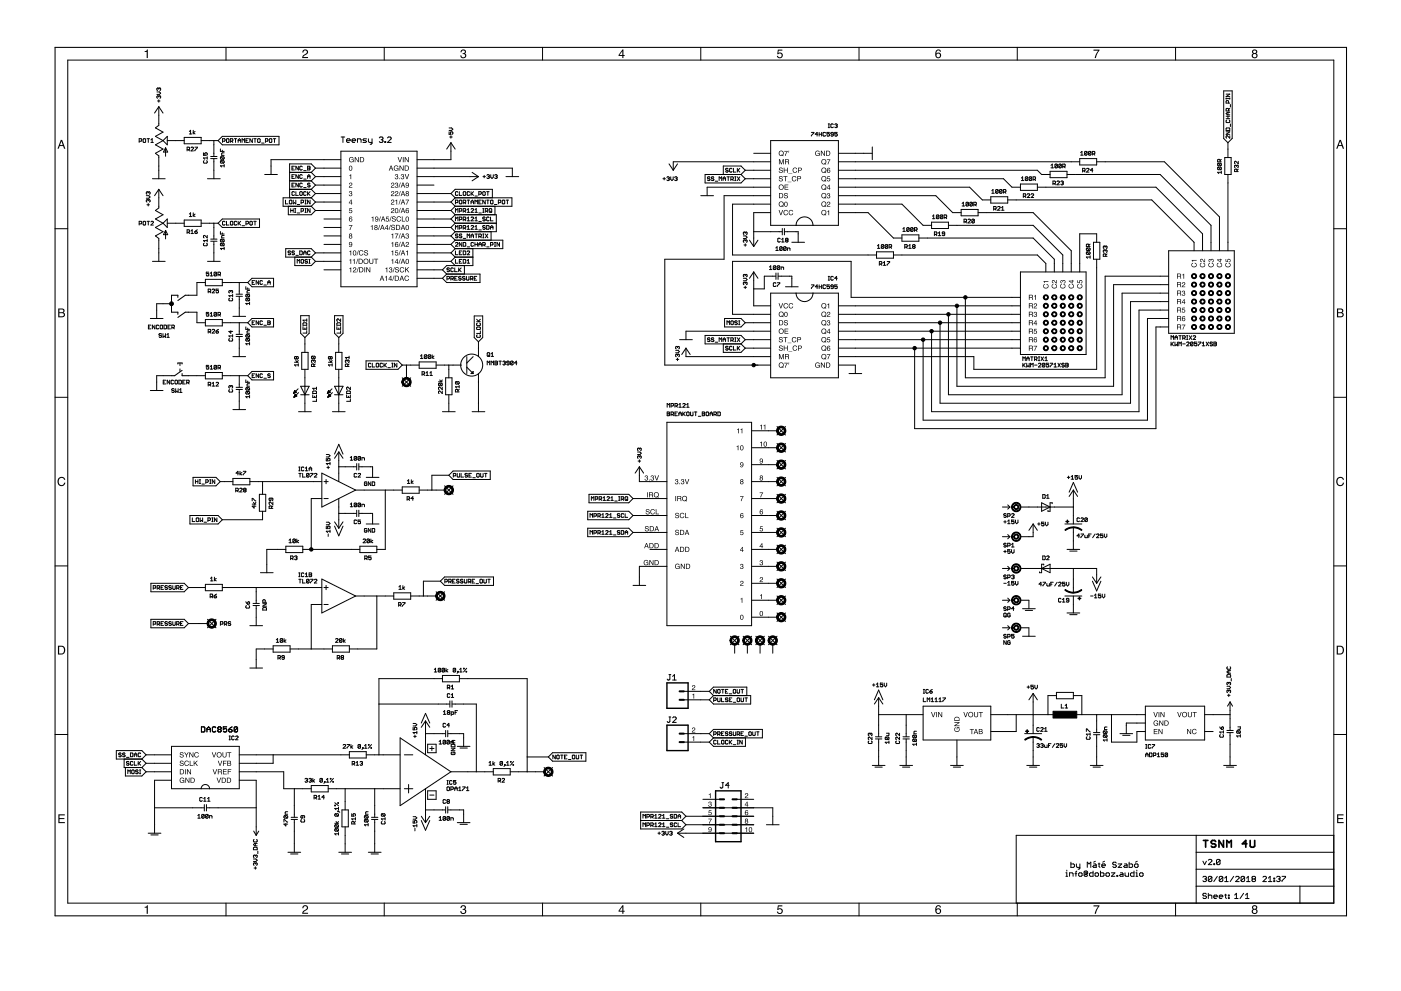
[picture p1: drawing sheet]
<svg xmlns="http://www.w3.org/2000/svg" width="420mm" height="297mm" viewBox="0 0 420 297" stroke-linecap="round" stroke-linejoin="round" font-family="sans-serif">
<g fill="none" stroke="#000" stroke-width=".3">
<path d="M20.3 18h379.7v252.7h-379.7zM67.8 14.2v3.8M115.2 14.2v3.8M162.7 14.2v3.8M210.2 14.2v3.8M257.6 14.2v3.8M305.1 14.2v3.8M352.6 14.2v3.8M47.1 27.6h.7l.4 .3-.4 .4h-.7M47.2 30.3h.8M47.6 26.6v.2M47.6 28.9v.2"/>
<path d="M47.6 29.9v.7M47.6 32v5.6l-1 .7 2.3 1.3-2.3 1.3 2.3 1.2M47.6 28.9l-.2-.2-.3 .2 .1 .6M47.6 26.6l-.2-.2-.3 .2 .1 .5M47.6 28.9l.2-.2 .4 .2-.2 .6M47.6 26.6l.2-.2 .4 .2-.2 .5M47.6 32l1.3 1.9M47.6 32l-1.2 1.9M56.8 39.4l.3-.3v1.1M58 39.1v1.1M58.5 39.4l-.5 .4 .5 .4M134.7 39.5v.8h.5l-.1-.6 .5-.2 .2 .2-.2 .6"/>
<path d="M134.7 38.4h.7l.4 .3-.4 .4h-.7M243.3 39.7h.8l-.8 1.1M245.7 39.7v1.1M246.4 39.7v1.1M247.6 39.9l-.2-.2-.6 .2v.7l.2 .2 .6-.2M248.4 38.2h.4M248.4 37.1h.4M248.6 37.1v1.1M248.8 39.7h-.8v.5l.4-.2 .4 .2-.2 .6-.6-.2M249.9 37.3l-.2-.2-.5 .2v.8l.2 .1 .5-.1M250.3 37.3l.6-.2 .2 .2-.2 .4M250.7 37.7h.2"/>
<path d="M250.9 37.7l.2 .2-.2 .3-.6-.1M251.1 39.7h-.8v.5l.4-.2 .4 .2-.2 .6-.6-.2M367 27.2h2.5v14.3l-1.2 1.3-1.3-1.3zM367.7 39.5h1.1l-1.1 .8h1.1M367.7 38.5l.9-.1 .2 .7h-1.1zM367.7 29.4v.3M367.7 35.6h1.1M367.7 34.8h1.1M367.7 29.5h1.1M367.7 28.2h1.1l-1.1 .8h1.1M367.9 36l-.2 .2 .2 .5h.7l.2-.1-.2-.6M368.3 33.7v.7"/>
<path d="M368.3 34.8v.8M368.4 30.9v-.5l-.5-.2-.2 .7h1.1M368.4 33.3v-.6l-.5-.2-.2 .8h1.1M368.8 33.7h-.7l-.4 .3 .4 .4h.7M368.8 29.4v.3M368.8 32.5l-.4 .4M369 31.3v.8M369 37.2v.7M41.7 42.3h.6l.2-.5-.8-.2v1.1M42.9 41.8l.2-.2 .6 .2v.7l-.2 .2-.6-.2zM43.9 58.7h.7l.4 .3-.4 .4h-.7M44.1 41.6h.7"/>
<path d="M44.4 57.7v.2M44.4 57.7l-.1-.2-.4 .2 .2 .5M44.4 57.7l.2-.2 .4 .2-.2 .5M44.5 41.6v1.1M45.3 42.7h.7M45.3 42l.3-.4v1.1M45.7 53.6h3.8M47.6 56.7v5.6l-1 .8 2.3 1.3-2.3 1.2 2.3 1.3M47.6 56.7l1.3 2M47.6 56.7l-1.2 2M48.9 42.1l1.3-1.2v2.5zM48.9 42.1l-2.3 1.3 2.3 1.3-2.3 1.3 1 .7v6.9"/>
<path d="M49.7 44.3v2.5M49.7 44.3l.6 1.3h-1.3zM50.2 42.1h5M55.2 41.2h5.1v1.9h-5.1zM56.1 44.9l.8-.2-.2-.6h-.6v1.1M56.5 44.9l.4 .3M56.8 40.2h.7M57.3 44.3l.2-.2 .5 .2-.7 .9h.7M58.4 44.1h.8l-.8 1.1M60.3 42.1h5.1M61 45.8v.8h.6l-.2-.6 .6-.2 .1 .2-.1 .6M61.2 48.2l-.2 .1 .2 .6h.8l.1-.2-.1-.5"/>
<path d="M62.1 47.3h-1.1l.4 .4M62.1 47v.7M62.2 53.6h3.8M63.2 47.5h1.9M63.2 46.9h1.9M64.1 42.1v4.7M64.1 47.6v6M66.1 44.6v.8h1.1M66.3 47l-.2 .5 .9 .2M66.3 47l.7 .7M66.3 47l.9 .2-.2 .5M66.3 48.2l.9 .1-.2 .6"/>
<path d="M66.3 48.2l-.2 .1 .2 .6h.7M66.3 48.2l.7 .7M66.7 45v.4M66.7 40.9h17v2.5h-17l-1.3-1.3zM66.7 42.3l.8-.2-.2-.5h-.6v1.1M67.2 49.7h-1.1l.4 .4M67.2 49.3v.8M67.2 45.8l-.7 .2v.6h.7M68.1 41.6l.6 .2v.7l-.2 .2-.6-.2zM69.1 42.3l.7-.2-.2-.5h-.5v1.1M69.4 42.3l.4 .4M70.3 41.6h.7"/>
<path d="M70.6 41.6v1.1M71.4 42.1h.8M71.4 42.7v-.7l.4-.4 .4 .4v.7M72.6 42.7v-1.1l.4 .4 .3-.4v1.1M73.8 42.1h.3M74.5 41.6h-.7v1.1h.7M75.7 41.6v1.1l-.8-1.1v1.1M76.1 41.6h.7M76.5 41.6v1.1M77.4 41.6l.6 .2v.7l-.2 .2-.5-.2zM78.4 42.9h.8M79.4 52.3h3.8"/>
<path d="M79.6 42.3l.7-.2-.1-.5h-.6v1.1M80.8 41.8l.2-.2 .5 .2-.2 .9-.5-.2zM81.9 41.6h.8M82.3 41.6v1.1M85.6 60v1.1h.8M86.8 51.7h6.5M86.8 54.2h6.5M86.8 56.7h6.5M87 60l.5 .2-.1 .9-.6-.2zM87.6 52.9h.3M87.6 50.4h.3M87.6 55.5h.3"/>
<path d="M87.9 60v1.1l.4-.4 .4 .4v-1.1M88.3 52.4h-.7v1.1h.7M88.3 49.8h-.7v1.1h.7M88.3 54.9h-.7v1.1h.7M88.3 57.6l-.2-.2-.5 .2v.8l.2 .2 .5-.2M88.7 57.4v1.2h.8M89.5 49.8v1.1l-.8-1.1v1.1M89.5 52.4v1.1l-.8-1.1v1.1M89.5 54.9v1.1l-.8-1.1v1.1M89.9 57.6l.2-.2 .6 .2-.2 1-.6-.2zM90.7 52.6l-.2-.2-.6 .2 .2 .9 .6-.2M90.7 50l-.2-.2-.6 .2 .2 .9 .6-.1"/>
<path d="M90.7 55.1l-.2-.2-.6 .2 .2 .9 .6-.2M91.1 53.7h.7M91.1 51.1h.7M91.1 56.2h.7M91.5 60h.3M91.7 60v1.1M91.8 57.6l-.2-.2-.5 .2 .1 1 .6-.2M92.2 52.9h.8M92.2 49.8l.8 .2-.2 .9h-.6zM92.2 53.5v-.8l.4-.3 .4 .3v.8M92.2 57.4v1.2M92.2 50.4h.6"/>
<path d="M92.4 58l.6 .6M93 55.1l-.6-.2-.2 .4 .6 .2 .2 .3-.2 .2-.6-.2M93 60v1.1l-.8-1.1v1.1M93 57.4l-.8 .8M93.3 59.3h-8.4v2.5h8.4M93.3 59.3l1.3 1.3M93.3 51.7l1.3 1.2M93.3 56.7l1.3 1.3M93.3 54.2l1.3 1.3M94.6 52.9h7.6M94.6 50.4l-1.3-1.3h-6.5v10.2M94.6 52.9l-1.3 1.3"/>
<path d="M94.6 50.4l-1.3 1.3M94.6 50.4h7.6M94.6 55.5l-1.3 1.2M94.6 55.5h7.6M94.6 58l-1.3 1.3M94.6 58h7.6M102.2 45.3h22.9v40.7h-22.9zM102.2 47.9h-20.9v4.4M102.3 41.1h1.1M102.8 41.1v1.6M103.9 42.2h1.1l-.2-.6h-.6l-.3 .3v.5l.3 .3h.6M105.6 42.2h1.1l-.3-.6h-.5l-.3 .3v.5l.3 .3h.5"/>
<path d="M107.2 42.7v-1.1h.8l.3 .3v.8M109.9 41.6h-.8l-.3 .3 1.1 .5-.2 .3h-.9M110.5 41.6v.8l.3 .3h.8M111.6 41.6v1.4l-.6 .2M113.7 41.3l.3-.2h.6l.3 .2-.3 .6M114.3 41.9h.3M114.6 41.9l.3 .3-.3 .5h-.6l-.3-.3M115.4 42.4h.3v.3h-.3zM116.2 41.3l.3-.2h.5l.3 .2v.3l-1.1 1.1h1.1M125.1 52.9h18.4M125.1 50.4h28.5v2.5M125.1 55.5h5.1"/>
<path d="M125.1 58h10.1M134.9 41.1h.7M135.2 58l1.3 1.3M135.2 40.7v.7M135.2 42.8v5.1h-10.1M135.2 58l1.3-1.3h11.2v2.6M135.2 42.8l1.3 1.9M135.2 42.8l-1.2 1.9M136.5 59.3h17v2.5h-17M136.5 59.3l-1.3 1.3M137.3 57.6l-.2-.2-.5 .2 .2 1 .5-.2M137.8 57.4v1.2h.7"/>
<path d="M137.9 60l.6 .2-.2 .9-.5-.2zM139.1 57.4l.6 .2-.2 1-.6-.2zM140.1 60h.7M140.5 60v1.1M140.8 57.6l-.1-.2-.6 .2 .2 1 .5-.2M141.3 57.4v1.2M141.5 58l.5 .6M141.6 51.7l1.9 1.2M142 57.4l-.7 .8M142.4 58.8h.8M143.5 52.9l-1.9 1.3M143.6 58.2l.8-.2-.2-.6h-.6v1.2"/>
<path d="M144.4 60h-.8v1.1h.8M144.8 52.9h.8M144.9 57.4l.6 .2-.2 1-.5-.2zM145.2 52.6v.7M145.5 60v1.1l-.7-1.1v1.1M145.9 60h.8M145.9 57.4h.8M146 52.6l.6-.2 .1 .2-.1 .3M146.3 57.4v1.2M146.3 60v1.1M146.4 52.9h.2M146.6 52.9l.1 .2-.1 .4-.6-.2"/>
<path d="M147.2 52.4v.7l.4 .4 .3-.4v-.7M148.4 52.6l.5-.2 .2 .2-.2 .3M148.7 52.9h.2M148.9 52.9l.2 .2-.2 .4-.5-.2M151.7 52.9h3.9M151.8 60h.7M152.2 60v1.1M198.8 53.6h.8M199.2 53.2v.7M200 53.2l.5-.2 .2 .2-.2 .4M200.3 53.6h.2M200.5 53.6l.2 .2-.2 .3-.5-.2"/>
<path d="M200.6 49.1l1.3 1.9M201.1 53v.8l.4 .3 .4-.3v-.8M202.3 53.2l.6-.2 .2 .2-.2 .4M202.7 53.6h.2M202.9 53.6l.2 .2-.2 .3-.6-.2M203.2 49.1l-1.3 1.9M210.2 58.7h3.8M212.9 53.2l-.5-.2-.2 .4 .5 .2 .2 .3-.2 .2-.5-.2M214.1 53.2l-.6-.2-.2 .4 .6 .2 .2 .3-.2 .2-.6-.2M214.5 54.3h.7M215.7 54.1v-1.1l.3 .4 .4-.4v1.1M216.9 54.1v-.7l.3-.4 .4 .4v.7"/>
<path d="M216.9 53.6h.7M218 53h.8M218.4 50.7l-.2-.2-.6 .2 .2 .3 .6 .2-.2 .4-.6-.2M218.4 53v1.1M219.2 53.8l.7-.2-.1-.6h-.6v1.1M219.5 50.7l-.1-.2-.6 .2 .2 .9 .5-.2M219.6 53.8l.3 .3M220 50.5v1.1h.7M220.3 54.1h.4M220.3 53h.4M220.5 53v1.1M221.1 50.5v1.1"/>
<path d="M221.1 53l.8 1.1M221.3 51l.6 .6M221.9 50.5l-.8 .7M221.9 53l-.8 1.1M222.2 52.3h-10.7v2.5h10.7l1.3-1.2M222.2 52.3l1.3 1.3M223.5 53.6h7.6M223.5 51h7.6M223.5 51l-1.3-1.2h-5.3v2.5M223.5 51l-1.3 1.3M226 46h5.1M231.1 58.7h-14v19h-17.7v31.7h31.7"/>
<path d="M231.1 48.5h-29.2v2.5M231.1 42.1h20.3v25.4h-20.3zM231.1 56.1h-19v2.6M245.2 40.2h-.7l.5-.5v1.1M245.7 40.2h.7M249.9 40.2h-.5l-.2-.2 .2-.3 .5 .2v.7l-.2 .2-.5-.2M251.4 51h59.7l1.3 1.3h2.5M251.4 48.5h72.4M251.4 53.6h49.5l2.6 2.5h2.5M251.4 58.7h29.2l5.1 5h2.5M251.4 56.1h39.4l3.8 3.8h2.5M251.4 46h10.2"/>
<path d="M261.6 44v3.9M297.1 59h5.1v1.9h-5.1zM297.4 57.2l.4-.4v1.1M297.4 57.9h.8M299.3 57v.7l-.2 .2-.5-.2M299.3 57l-.2-.2-.5 .2v.7M299.3 57l-.7 .7M300.5 57l-.2 .9-.5-.2M300.5 57l-.2-.2-.5 .2v.7M300.5 57l-.7 .7M300.9 57.6l.8-.2-.2-.6h-.6v1.1M301.3 57.6l.4 .3"/>
<path d="M302.2 59.9h43.2l12.7 12.7v2.6M306 55.2h5.1v1.9h-5.1zM306.3 53.4l.4-.4v1.1M306.3 54.1h.8M306.9 58.8l.7-.1-.1-.6h-.6v1.1M307.3 58.8l.3 .4M308.1 58.3l.2-.2 .5 .2-.7 .9h.7M308.2 53.2v.7l-.2 .2-.5-.2M308.2 53.2l-.2-.2-.5 .2v.7M308.2 53.2l-.7 .7M309.2 58.3l.2-.2 .6 .2-.8 .9h.8M309.4 53.2l-.6-.2-.1 .9"/>
<path d="M309.4 53.2l-.2 .9-.5-.2M309.4 53.2l-.7 .7M309.8 53.8l.8-.2-.2-.6h-.6v1.1M310.2 53.8l.4 .3M311.1 56.1h35.6l13.9 14v5.1M314.9 51.4h5.1v1.9h-5.1zM315.2 49.6l.4-.4v1.1M315.2 50.3h.8M315.8 55l.7-.2-.2-.5h-.5v1.1M316.2 55l.3 .4M316.9 54.5l.2-.2 .6 .2-.8 .9h.8M317.1 49.4v.7l-.2 .2-.5-.2"/>
<path d="M317.1 49.4l-.6-.2-.1 .9M317.1 49.4l-.7 .7M318.1 54.5l.6-.2 .2 .2-.2 .3M318.3 49.4l-.2 .9-.6-.2M318.3 49.4l-.6-.2-.2 .9M318.3 49.4l-.8 .7M318.5 54.8h.2M318.7 54.8l.2 .2-.2 .4-.6-.2M318.7 50l.7-.2-.1-.6h-.6v1.1M319.1 50l.3 .3M320 52.3h27.9l15.3 15.2v7.7M323.8 47.5h5.1v1.9h-5.1z"/>
<path d="M324.1 45.8l.4-.4v1.1M324.1 46.5h.7M324.7 51.2l.7-.2-.2-.5h-.5v1.1M325.1 51.2l.3 .4M325.8 50.7l.2-.2 .6 .2-.8 .9h.8M326 45.6v.7l-.2 .2-.5-.2M326 45.6l-.6-.2-.1 .9M326 45.6l-.7 .7M327.2 45.6l-.2 .9-.6-.2M327.2 45.6l-.6-.2-.2 .9M327.2 45.6l-.8 .7M327.6 46.1l.7-.1-.1-.6h-.6v1.1"/>
<path d="M327.8 51h-.8l.6-.5v1.1M328 46.1l.3 .4M328.9 48.5h20.3l16.5 16.5v10.2M365.3 48.9h.8l.2 .2-.2 .6M365.3 50.1h.8l.2 .2-.2 .6M365.3 50.1l-.1 .2 .1 .6h.8M365.3 48.9l-.1 .2 .1 .6h.8M365.3 50.1l.8 .8M365.3 48.9l.8 .8M365.9 48.5v-.5l-.6-.2-.1 .7h1.1M366.3 51.6h-1.1l.3 .4M366.3 51.3v.7"/>
<path d="M366.3 47.8l-.4 .3M367.3 47.2h1.9v5.1h-1.9zM368.3 42.8v4.4M368.3 52.3v22.9M368.8 40.7v.7l-.7-.7-.4 .2 .2 .5M370.8 49.7l-.2-.2-.4 .2 .2 .6M370.8 49.7l.2-.2 .3 .2-.1 .6M370.8 49.7v.2M371 51.4v-.5l-.6-.2-.2 .7h1.1M371.3 48.3v.8l-.9-.8-.2 .2 .2 .6M371.3 50.7l-.3 .4M16.5 68.6h3.8"/>
<path d="M41.7 67.1h.6l.2-.6-.8-.2v1.2M42.9 66.5l.2-.2 .6 .2-.2 1-.6-.2zM44.1 61.4h.7M44.1 66.3h.7M44.4 60l-.1-.2-.4 .2 .2 .6M44.4 60v.2M44.4 61v.7M44.4 60l.2-.2 .4 .2-.2 .6M44.5 66.3v1.2M45.3 66.5l.1-.2 .6 .2-.7 1h.7M45.7 78.3h3.8M48.9 66.9l1.3-1.3v2.6z"/>
<path d="M48.9 66.9l-2.3 1.3 2.3 1.2-2.3 1.3 1 .8v6.8M49.7 69.1v2.5M49.7 69.1l.6 1.2h-1.3zM50.2 66.9h5M55.2 66h5.1v1.9h-5.1zM56.1 69.6h.6l.2-.5-.8-.2v1.1M56.5 69.6l.4 .4M56.8 64.2l.3-.4v1.1M56.8 64.9h.7M57.3 69.3l.3-.4v1.1M57.3 70h.7M58 63.8v1.1"/>
<path d="M58.4 69.4h.6l.2 .4-.6 .2zM58.5 64.2l-.5 .4 .5 .3M59.2 68.9l-.8 .5M60.3 66.9h5.1M61.2 72.9l-.2 .2 .2 .6h.8l.1-.2-.1-.6M62.1 70.6v.7l-.7-.7-.4 .2 .2 .5M62.1 71.7v.8M62.1 72.1h-1.1l.4 .4M62.2 78.3h3.8M63.2 72.3h1.9M63.2 71.7h1.9M64.1 66.9v4.7"/>
<path d="M64.1 72.4v5.9M65.4 66.9l1.3-1.3h11.1v2.6h-11.1zM66.1 69.4v.7h1.1M66.3 71.7l.9 .2-.2 .6M66.3 72.9l.9 .2-.2 .6M66.3 71.7l-.2 .6 .9 .2M66.3 72.9l-.2 .2 .2 .6h.7M66.3 72.9l.7 .8M66.3 71.7l.7 .8M66.7 69.8v.3M67.2 74.5h-1.1l.4 .3M67.2 74.1v.7"/>
<path d="M67.2 70.6l-.7 .2v.5h.7M67.5 66.5l-.2-.2-.6 .2 .2 1 .6-.2M67.9 66.3v1.2h.8M69.1 66.5l.2-.2 .5 .2-.2 1-.5-.2zM71 66.5l-.2-.2-.5 .2 .1 1 .6-.2M71.4 66.3v1.2M71.6 66.9l.6 .6M72.2 66.3l-.8 .8M72.6 67.6h.7M73.8 67.1l.7-.2-.2-.6h-.5v1.2M74.9 66.5l.2-.2 .6 .2-.2 1-.6-.2zM76.1 66.3h.7"/>
<path d="M76.5 66.3v1.2M86.5 61.8v2.6h6.8l1.3-1.3M87.1 75.4l-.1-.2-.6 .2 .2 .4 .5 .2-.1 .3-.6-.1M87.2 62.5v1.1M87.2 63.1h.7M87.9 62.5v1.1M88.3 75.4l-.2-.2-.5 .2 .2 .4 .5 .2-.2 .3-.5-.1M88.3 63.6h.4M88.3 62.5h.4M88.4 77.1v2.5h4.9l1.3-1.3M88.5 62.5v1.1M88.7 76.5h.8"/>
<path d="M89.1 78.9v-1.1l.4 .3 .4-.3v1.1M89.1 61.3h.8M89.1 63.8h.8M89.9 75.2l.8 .2-.2 .9h-.6zM90.3 60.7l.7-.1-.2-.6h-.5v1.1M90.3 63.3l.7-.2-.2-.6h-.5v1.1M90.5 77.8l.5 .2-.2 .9-.5-.2zM91.1 76.3v-.7l.3-.4 .4 .4v.7M91.1 75.8h.7M91.5 61.1h.3M91.5 63.6h.3M91.5 62.5h.3"/>
<path d="M91.7 62.5v1.1M92.2 78l-.2-.2-.5 .2 .2 .3 .5 .2-.2 .4-.5-.2M92.6 77.8h.4M92.6 78.9h.4M92.8 77.8v1.1M93 62.5v1.1l-.8-1.1v1.1M93 75.4l-.2-.2-.6 .2 .2 .9 .6-.1M93.3 77.1l1.3 1.2M93.3 61.8l1.3 1.3M94.6 75.8l-1.3-1.3h-7.6v2.6h7.6M94.6 78.3h7.6M94.6 75.8l-1.3 1.3"/>
<path d="M94.6 75.8h7.6M94.6 60.6l-1.3 1.2M94.6 63.1h7.6M94.6 60.6h7.6M97.2 70.7h5M97.2 65.6h5M97.2 68.2h5M97.2 73.3h5M125.1 70.7h10.1M125.1 78.3h10.1M125.1 75.8h10.1M125.1 63.1h10.1"/>
<path d="M125.1 60.6h10.1M125.1 65.6h10.1M125.1 68.2h10.1M125.1 73.3h10.1M135.2 60.6l1.3 1.2M135.2 65.6l1.3 1.3M135.2 68.2l1.3 1.2M135.2 63.1l1.3 1.3M135.2 73.3l1.3 1.2M135.2 70.7l1.3 1.3M135.2 75.8l1.3 1.3M135.2 78.3l1.3 1.3"/>
<path d="M136.5 64.4h12.3v5h-12.3M136.5 77.1h5.3M136.5 72h14.3v2.5h-14.3M136.5 77.1l-1.3 1.2M136.5 64.4l-1.3 1.2M136.5 66.9h12.3M136.5 66.9l-1.3 1.3M136.5 61.8l-1.3 1.3M136.5 72l-1.3 1.3M136.5 69.4l-1.3 1.3M136.5 74.5l-1.3 1.3M136.6 72.9l.2-.2 .5 .2-.7 .9h.7"/>
<path d="M136.6 60.7l.7-.1-.2-.6h-.5v1.1M136.6 63.6v-1.1l.4 .4 .3-.4v1.1M136.6 66.2v-1.1l.4 .3 .3-.3v1.1M136.6 68.7v-1.1l.4 .4 .3-.4v1.1M136.6 75.2v1.1h.7M136.6 77.8v1.1h.7M137.3 70.3l-.2-.2-.5 .2 .2 .4 .5 .2-.2 .4-.5-.2M137.8 63.3l.7-.2-.2-.6h-.5v1.1M137.8 65.8l.7-.2-.2-.5h-.5v1.1M137.8 68.4l.7-.2-.2-.6h-.5v1.1M137.8 78.3h.3M137.8 75.8h.3"/>
<path d="M138.5 70.3l-.2-.2-.5 .2 .1 .4 .6 .2-.2 .4-.5-.2M138.5 72.7v1.1l-.7-1.1v1.1M138.5 75.2h-.7v1.1h.7M138.5 77.8h-.7v1.1h.7M138.9 63.3h.6l.2-.6-.8-.2v1.1M138.9 71.5h.8M138.9 77.8l.8 .2-.2 .9h-.6zM138.9 72.7l.8 .2-.2 .9h-.6zM138.9 68.4h.6l.2-.6-.8-.2v1.1M138.9 75.2l.8 .2-.2 .9h-.6zM138.9 60.7h.6l.2-.5-.8-.2v1.1M138.9 65.8h.6l.2-.5-.8-.2v1.1"/>
<path d="M139.3 79.6v2.5M139.3 60.7l.4 .4M139.3 65.8l.4 .4M139.3 68.4l.4 .3M139.3 63.3l.4 .3M140.1 78.9h.7M140.1 75.4l.2-.2 .5 .2-.7 .9h.7M140.1 63.6h.7M140.1 62.9l.4-.4v1.1M140.1 65.4l.4-.3v1.1M140.1 68l.4-.4v1.1M140.1 78.1l.4-.3v1.1"/>
<path d="M140.1 66.2h.7M140.1 68.7h.7M140.1 74h.7M140.1 71.3v-1.2l.4 .4 .3-.4v1.2M141.3 70.7h.7M141.3 62.7l.2-.2 .5 .2-.7 .9h.7M141.3 61.1v-.7l.3-.4 .4 .4v.7M141.3 71.3v-.8l.3-.4 .4 .4v.8M141.3 65.3l.2-.2 .5 .2-.7 .9h.7M141.3 67.8l.2-.2 .5 .2-.7 .9h.7M141.3 60.6h.7M141.8 74.5v5.1h-7.8l-1.3 1.3"/>
<path d="M142 72.9l-.2-.2-.5 .2 .2 .9 .5-.2M142.4 61.1v-1.1l.4 .4 .4-.4v1.1M142.4 70.1h.8M142.4 63.6h.8M142.4 72.7v1.1M142.4 62.9l.4-.4v1.1M142.4 66.2h.8M142.4 65.4l.4-.3v1.1M142.4 68l.4-.4v1.1M142.4 68.7h.8M142.4 73.3h.8M142.8 70.1v1.2"/>
<path d="M143.2 72.7v1.1M143.6 70.9h.6l.2-.6-.8-.2v1.2M143.6 73.8v-.7l.4-.4 .4 .4v.7M143.6 66.4h.8M143.6 68.9h.8M143.6 63.8h.8M143.6 60.6h.4M143.6 73.3h.8M144 70.9l.4 .4M144.8 73.4l.7-.1-.2-.6h-.5v1.1M144.8 71.3h.3M144.8 70.1h.3"/>
<path d="M144.8 63.6h.3M144.8 62.5h.3M144.9 62.5v1.1M144.9 70.1v1.2M145.1 73.4l.4 .4M145.5 67.8l-.6-.2-.1 .4 .5 .2 .2 .3-.2 .2-.5-.2M145.5 65.3l-.6-.2-.1 .3 .5 .2 .2 .4-.2 .2-.5-.2M145.5 63.3l.8-.2-.2-.6h-.6v1.1M145.5 70.1l.8 1.2M145.9 63.3l.4 .3M145.9 67.6l.8 .2-.2 .9h-.6zM145.9 74h.8"/>
<path d="M146.3 70.1l-.8 1.2M146.7 65.3l-.2-.2-.6 .2 .2 .9 .6-.2M146.9 62.5l.6 .2-.2 .9-.6-.1zM147.1 63.3l.4 .3M147.1 60.2l.2-.2 .5 .2-.1 .9-.6-.2zM147.1 68.7v-.7l.4-.4 .3 .4v.7M147.1 73.4l.7-.1-.1-.6h-.6v1.1M147.1 65.1v1.1h.7M147.1 68.2h.7M147.3 69.4v2.6M148.3 73.8h.4M148.3 61.3h.7"/>
<path d="M148.3 72.7h.4M148.4 61.8v2.6M148.5 72.7v1.1M149.5 60.7l.7-.1-.2-.6h-.5v1.1M149.8 72.7v1.1l-.7-1.1v1.1M150.6 60.2l.2-.2 .6 .2-.2 .9-.6-.2zM222.9 70.7h.8l.3 .4-.3 .4h-.8M223.1 73.4h.8M223.5 69.7v.2M223.5 72.1v.2M223.5 73.1v.7M223.5 69.7l-.2-.1-.4 .1 .2 .6"/>
<path d="M223.5 72.1l-.2-.2-.4 .2 .2 .5M223.5 69.7l.2-.1 .3 .1-.1 .6M223.5 72.1l.2-.2 .3 .2-.1 .5M224.8 72l1.2 1.9M226 69.4h8.5M227.3 72l-1.3 1.9M231.1 63.7h-5.1v10.2M231.1 61.2h-11.4v15.2h43.2M232.7 75.1h.7M232.7 79.9l-.2 .9-.6-.2M232.7 79.9l-.6-.2-.2 .9M232.7 79.9l-.8 .7"/>
<path d="M232.7 74.3l.3-.3v1.1M233.8 79.9l-.1 .9-.6-.2M233.8 79.9l-.5-.2-.2 .9M233.8 79.9l-.7 .7M234 71.6l-.2-.2-.5 .2 .1 .9 .6-.2M234.4 72.5h.8M234.4 71.8l.4-.4v1.1M234.6 74.1l-.2 1-.6-.2M234.6 74.1l-.2-.1-.6 .1v.8M234.6 74.1l-.8 .8M234.6 68.5v1.9M235.2 68.5v1.9"/>
<path d="M235.3 69.4h4.1v3.2M235.8 74.1l-.6-.1-.2 .9M235.8 74.1l-.2 1-.6-.2M235.8 74.1l-.8 .8M235.8 72l-.2-.2 .2-.4 .5 .2-.2 .4M235.8 72l-.2 .2 .2 .3 .5-.2-.2-.3M235.8 72h.3M236.2 75.1v-.8h.5l.2 .8M237.5 72.6h3.8M238.7 67.5a2.54 2.54 0 0 1 2.6-2.5 2.54 2.54 0 0 1 2.5 2.5M251.4 61.2h19.1l6.3 6.3h2.6M251.4 63.7h8.9l7.6 7.7h2.6"/>
<path d="M262.9 75.5h5v1.9h-5zM263.1 73.7l.4-.4v1.1M263.1 74.4h.8M263.7 79.1h.6l.2-.5-.8-.2v1.1M264.1 79.1l.4 .4M264.9 78.8l.4-.4v1.1M264.9 79.5h.7M265 73.5v.8l-.1 .1-.6-.1M265 73.5l-.1-.2-.6 .2v.8M265 73.5l-.7 .8M266.1 78.4h.7l-.7 1.1M266.2 73.5l-.2 .9-.5-.1"/>
<path d="M266.2 73.5l-.2-.2-.5 .2v.8M266.2 73.5l-.7 .8M266.6 74.1h.6l.2-.6-.8-.2v1.1M267 74.1l.4 .3M267.9 76.4h43.2l2.5 2.6v2.5M270.5 70.4h5.1v1.9h-5.1zM270.8 68.6l.3-.4v1.2M270.8 69.4h.7M271.3 74.1h.6l.2-.6-.8-.2v1.1M271.7 74.1l.4 .3M272.5 74.4h.8M272.5 73.7l.4-.4v1.1"/>
<path d="M272.7 68.4v.8l-.2 .2-.6-.2M272.7 68.4l-.2-.2-.6 .2v.8M272.7 68.4l-.8 .8M273.8 68.4l-.1 1-.6-.2M273.8 68.4l-.1-.2-.6 .2v.8M273.8 68.4l-.7 .8M273.9 73.9l-.2 .2 .2 .3 .5-.1-.2-.4M273.9 73.9l-.2-.2 .2-.4 .5 .2-.2 .4M273.9 73.9h.3M274.3 69h.5l.2-.6-.7-.2v1.2M274.6 69l.4 .4M275.6 71.4h34.2l6.4 6.3v3.8"/>
<path d="M279.4 66.6h5v1.9h-5zM279.7 64.8l.3-.4v1.2M279.7 65.6h.7M280.2 70.3l.8-.2-.2-.6h-.6v1.1M280.6 70.3l.4 .3M281.4 69.9l.4-.4v1.1M281.4 70.6h.8M281.6 64.6v.8l-.2 .2-.6-.2M281.6 64.6l-.2-.2-.6 .2v.8M281.6 64.6l-.8 .8M282.7 64.6l-.7 .8M282.7 64.6l-.1 1-.6-.2"/>
<path d="M282.7 64.6l-.1-.2-.6 .2v.8M283.1 65.2h.6l.2-.6-.8-.2v1.2M283.3 70.1l-.7-.2 .2-.4 .5 .2v.7l-.2 .2-.5-.2M283.5 65.2l.4 .4M284.4 67.5h25.4l8.9 8.9v5.1M288.2 62.8h5.1v1.9h-5.1zM288.5 61l.4-.4v1.1M288.5 61.7h.8M289.1 66.5l.8-.2-.2-.6h-.6v1.1M289.5 66.5l.4 .3M290.3 65.9l.2-.2 .5 .2-.7 .9h.7M290.4 60.8v.8l-.1 .1-.6-.1"/>
<path d="M290.4 60.8l-.1-.2-.6 .2v.8M290.4 60.8l-.7 .8M291.6 60.8l-.2 .9-.5-.1M291.6 60.8l-.2-.2-.5 .2v.8M291.6 60.8l-.7 .8M292 61.4h.6l.2-.6-.8-.2v1.1M292.2 65.9l-.6-.2-.1 .9M292.2 65.9l-.2 .9-.5-.2M292.2 65.9l-.7 .7M292.4 61.4l.4 .3M293.3 63.7h16.5l11.5 11.5v6.3M298 62.7l.7-.2-.1-.6h-.6v1.1"/>
<path d="M298.4 62.7l.3 .3M299.2 62.1l.2-.2 .5 .2-.7 .9h.7M300.4 63h.7M300.4 62.3l.3-.4v1.1M326 74.3l-.2 .2 .2 .6h.7M326 74.3h.7l.2 .2-.2 .6M326 75.5h.7l.2 .2-.2 .5M326 75.5l-.2 .2 .2 .5h.7M326 75.5l.7 .7M326 74.3l.7 .8M326.5 73.9l-.2-.7-.5 .1v.6h1.1M326.9 77h-1.1l.4 .4"/>
<path d="M326.9 76.7v.7M326.9 73.2l-.4 .3M327.9 72.6h1.9v5.1h-1.9zM328.9 77.7v33h-36.8v-3.8h-40.7M328.9 72.6v-2.5h-5.1v11.4M331.4 73.9l-.2-.2-.3 .2 .2 .6M331.4 75.1l-.2-.2-.3 .2 .2 .6M331.4 73.9l.2-.2 .4 .2-.2 .6M331.4 75.1l.2-.2 .4 .2-.2 .6M331.4 73.9v.2M331.4 75.1v.2M331.6 76.8l-.2-.7-.5 .2v.5h1.1"/>
<path d="M332 76.1l-.4 .4M350.5 75.2h19.7v24.7h-19.7zM400 68.6h3.8M44.5 98h.4M45.1 95.5h3.8M45.3 97.5h-.8v1.1h.8M46.4 97.5v1.1l-.7-1.1v1.1M47.6 97.6l-.2-.1-.5 .1 .2 1 .5-.2M48.2 97.5l.6 .1-.2 1-.6-.2zM48.9 100v1.1l.3-.4 .4 .4v-1.1M49.2 97.5l.8 .1-.2 1h-.6zM50.4 98h.3"/>
<path d="M51.1 97.5h-.7v1.1h.7M51.4 88.5v5.1M51.4 91h-4.4v4.5M51.5 98.2l.8-.2-.2-.5h-.6v1.1M51.9 98.2l.4 .4M56.5 93.6h2.6v3.1h2.5M61.6 83.7h5.1v1.9h-5.1zM61.6 95.8h5.1v1.9h-5.1zM61.6 84.7h-2.5v3.8h-2.6M62.4 87.4h.6l.2-.6-.8-.1v1.1M62.4 99.5h.6l.2-.6-.8-.2v1.1M62.6 81.6h-.7v.5l.3-.1 .4 .1-.2 .6-.5-.2"/>
<path d="M62.6 93.6h-.7v.6l.3-.2 .4 .2-.2 .6-.5-.2M62.8 87.4l.4 .4M62.8 99.5l.4 .3M63 82.7h.8M63 82l.4-.4v1.1M63 94l.4-.4v1.2M63 94.8h.8M63.6 86.8l.2-.1 .6 .1-.8 1h.8M63.6 98.9l.2-.2 .6 .2-.8 .9h.8M64.8 99.3h.5l.2 .4-.5 .1zM65 81.8l-.2 .9-.6-.2M65 81.8l-.6-.2-.2 .9"/>
<path d="M65 93.8l-.6-.2-.2 1M65 93.8l-.2 1-.6-.2M65 81.8l-.8 .7M65 93.8l-.8 .8M65.4 82.3l.7-.2-.2-.5h-.5v1.1M65.4 94.4l.7-.2-.2-.6h-.5v1.2M65.5 86.7h-.7v.5l.4-.2 .3 .2-.2 .6-.5-.2M65.5 98.7l-.7 .6M65.7 82.3l.4 .4M65.7 94.4l.4 .4M66.7 84.7h7.6M66.7 96.7h7.6"/>
<path d="M68.8 89.4l-.2 .2 .2 .6 1-.2-.2-.6M69.2 87.3l-.2-.2-.4 .2 .2 .5M69.2 87.3l.2-.2 .4 .2-.2 .5M69.2 87.3v.2M69.2 99.1v.8l-.6-.6h1.2M69.8 88.2v.8M69.8 88.6h-1.2l.4 .4M69.8 94.8h3.9M70.8 88.8h1.9M70.8 88.2h1.9M71.8 84.7v3.4M71.8 88.9v5.9"/>
<path d="M71.8 96.7v3.5M73.7 85.9v.8h1.1M73.7 98v.7h1.1M73.9 88.2l-.2 .6 1 .2M73.9 89.4l-.2 .2 .2 .6h.8M73.9 88.2l.9 .2-.1 .6M73.9 89.4l.9 .2-.1 .6M73.9 89.4l.8 .8M73.9 88.2l.8 .8M74.3 86.3v.4M74.3 98.3v.4M74.8 91h-1.1l.4 .3"/>
<path d="M74.8 90.6v.7M74.8 87.1l-.7 .2v.5h.7M74.8 99.1l-.7 .2v.6h.7M75.6 83.4h6.4v2.6h-6.4l-1.3-1.3zM75.6 95.5h6.4v2.5h-6.4l-1.3-1.3zM75.6 84.7h.4M75.6 96.7h.4M76.4 84.1h-.8v1.1h.8M76.4 96.2h-.8v1.1h.8M77.6 84.1v1.1l-.8-1.1v1.1M77.6 96.2v1.1l-.8-1.1v1.1M78.7 84.3l-.2-.2-.5 .2v.7l.2 .2 .5-.2"/>
<path d="M78.7 96.4l-.2-.2-.5 .2v.7l.2 .2 .5-.2M79.1 85.4h.8M79.1 97.5h.8M80.3 85.2v-.7l.4-.4 .3 .4v.7M80.3 84.7h.7M80.3 96.2l.7 .2-.1 .9h-.6zM80.3 96.7h.6M90.2 94.6h2.5v5.3l-1.3 1.3-1.2-1.3zM90.9 96.9l.9-.1 .2 .7h-1.1zM90.9 97.9v.8h1.1v-.8M91.4 98.3v.4M92 99.1v.7h-1.1"/>
<path d="M92 95.6v.7M92 96h-1.1l.3 .3M97.2 80.9h5M100.3 94.6h2.6v5.3l-1.3 1.3-1.3-1.3zM101 96.9l1-.1 .2 .7h-1.2zM101 97.9v.8h1.2v-.8M101.6 98.3v.4M102.2 99.1v.7h-1.2M102.2 95.6v.7l-.8-.7-.4 .2 .2 .5M125.1 83.4h7.6M125.1 80.9h7.6M132.7 80.9l1.3 1.2"/>
<path d="M134 82.1h10v2.6h-10l-1.3-1.3M134 82.1l-1.3 1.3M134 83.6l.8-.2-.2-.6h-.6v1.2M134.8 80.5l-.6-.2-.2 .4 .6 .2 .2 .3-.2 .2-.6-.2M135.2 83.6l.8-.2-.2-.6h-.6v1.2M135.6 83.6l.4 .4M136 80.5l-.2-.2-.6 .2 .2 .9 .6-.2M136.4 80.3v1.1h.7M136.4 83.4h.4M137.1 82.8h-.7v1.2h.7M137.6 80.3v1.1M137.7 80.9l.6 .5"/>
<path d="M138.3 83l-.6-.2-.1 .4 .5 .2 .2 .4-.2 .2-.5-.2M138.3 80.3l-.7 .7M139.5 83l-.6-.2-.2 .4 .6 .2 .2 .4-.2 .2-.6-.2M139.9 82.8v1l.2 .2 .5-.2v-1M141.1 83.6h.5l.2-.6-.7-.2v1.2M141.4 83.6l.4 .4M142.2 94.7h2.6v6.5l-1.3 1.2-1.3-1.2zM142.2 83.4h.4M142.9 96.4h1.2M142.9 95.7l.8 .7M143 82.8h-.8v1.2h.8M143.1 98h.8l.2 .6-1 .2-.2-.2z"/>
<path d="M143.1 96.9l-.2 .1 .2 .6h.8l.2-.2-.2-.5M144.1 99.2v.7h-1.2M144.1 95.7l-.6 .5M217.3 95.5h4.9l1.3 1.2-1.3 1.3h-4.9zM218 97.3v-1.1l.4 .4 .4-.4v1.1M219.2 96.4l.2-.2 .5 .2-.1 .9-.6-.2zM221.1 96.4l-.2-.2-.6 .2 .2 .3 .6 .2-.2 .4-.6-.2M221.5 96.2h.4M221.5 97.3h.4M221.7 96.2v1.1M222.9 83.4h.8l.3 .4-.3 .4h-.8M223.1 86.1h.8"/>
<path d="M223.5 82.4v.2M223.5 84.8v.2M223.5 85.8v.7M223.5 84.8l-.2-.2-.4 .2 .2 .5M223.5 82.4l-.2-.1-.4 .1 .2 .6M223.5 84.8l.2-.2 .3 .2-.1 .5M223.5 82.4l.2-.1 .3 .1-.1 .6M223.5 96.7h7.6M226 81.5v10.2h5.1M226 81.5l1.3 1.9M226 81.5l-1.2 1.9M230.8 80.1l.3-.4v1.1"/>
<path d="M230.8 80.8h.7M231.1 87.9h20.3v25.3h-20.3zM231.1 99.3h-25.4v2.5M232.6 82.8h-3.4v3.8h-3.2M232.7 84.9l-.2-.1-.6 .1 .2 1 .6-.2M232.7 81.8v1.9M233.1 84.8h.7l-.7 1.1M233.3 81.8v1.9M233.4 82.8h4.1v3.2M234.3 80.8v-.7h.5l.2 .7M235.6 86h3.8M238.7 87.9a2.54 2.54 0 0 0 2.6 2.5 2.54 2.54 0 0 0 2.5-2.5"/>
<path d="M243.3 85.4h.8l-.8 1.1M245.2 86h-.7l.5-.6v1.1M245.7 86h.7M245.7 85.4v1.1M246.4 85.4v1.1M247.6 85.6l-.2-.2-.6 .2 .2 .9 .6-.2M248.4 84h.4M248.4 82.8h.4M248.6 82.8v1.2M248.8 85.4h-.8v.6l.4-.2 .4 .2-.2 .5-.6-.2M249.9 86l-.7-.2 .2-.4 .5 .2v.7l-.2 .2-.5-.2M249.9 83l-.2-.2-.5 .2 .2 1 .5-.2"/>
<path d="M251.1 85.4h-.8v.6l.4-.2 .4 .2-.2 .5-.6-.2M251.1 83.4h-.8l.6-.6v1.2M251.4 99.3h54.6M251.4 96.7h54.6M251.4 91.7h54.6M251.4 94.2h54.6M306 89.1h-50.8v-10.8h-35.5v15.9h11.4M306 81.5h19.7v24.8h-19.7zM350.5 98h-3.8v30.5h-72.4v-24.1M350.5 85.3h-16.5v30.5h-47v-24.1M350.5 82.8h-19.1v30.4h-41.9v-24.1M350.5 95.5h-6.4v30.4h-67.3v-24.1"/>
<path d="M350.5 90.4h-11.5v30.5h-57.1v-24.2M350.5 87.9h-14v30.4h-52.1v-24.1M350.5 92.9h-8.9v30.5h-62.2v-24.1M16.5 119.1h3.8M45.1 117.1h3.8M48.5 100.2l-.6-.2-.2 .4 .6 .1 .2 .4-.2 .2-.6-.2M49 114.5h.3M49.7 114h-.7v1.1h.7M50 100.4l.4-.4v1.1M50 101.1h.8M50.9 114v1.1l-.8-1.1v1.1M51.4 112.6h-4.4v4.5"/>
<path d="M52 114.2l-.1-.2-.6 .2 .2 .9 .5-.2M52.3 116.7l-.2-.2-.6 .2 .2 .4 .6 .1-.2 .4-.6-.2M52.7 114l.5 .2-.2 .9-.5-.2zM52.7 116.5v1.1l.3-.4 .4 .4v-1.1M53.3 109.1v-.3h1.3v.3M53.6 114l.8 .2-.2 .9h-.6zM53.8 117.6h.8M53.8 116.9l.4-.4v1.1M54 108.8v.8M54 110.6v.7M54.8 114.5h.4M55.6 114h-.8v1.1h.8"/>
<path d="M56 114.7l.7-.2-.2-.5h-.5v1.1M56.3 114.7l.4 .4M56.5 112.6h5.1M61.6 111.7h5.1v1.9h-5.1zM62.4 115.3h.6l.2-.5-.8-.2v1.1M62.6 109.5h-.7v.6l.3-.2 .4 .2-.2 .5-.5-.2M62.8 115.3l.4 .4M63 109.9l.4-.4v1.1M63 110.6h.8M63.6 115l.4-.4v1.1M63.6 115.7h.8M64.8 114.8l.2-.2 .5 .2-.7 .9h.7"/>
<path d="M65 109.7l-.2 .9-.6-.2M65 109.7l-.6-.2-.2 .9M65 109.7l-.8 .7M65.4 110.3l.7-.2-.2-.6h-.5v1.1M65.7 110.3l.4 .3M66.7 112.6h7.6M68.8 101.5l-.2 .2 .2 .5 1-.2-.2-.5M68.8 116.8l-.2 .2 .2 .5 1-.2-.2-.5M69.2 115.8l-.2-.2-.4 .2 .2 .6M69.2 115.8l.2-.2 .4 .2-.2 .6M69.2 115.8v.2M69.8 100.3v.7"/>
<path d="M69.8 100.7h-1.2l.4 .3M69.8 106.9h3.9M70.8 116.7h1.9M70.8 100.9h1.9M70.8 100.2h1.9M70.8 116.1h1.9M71.8 100.9v6M71.8 112.6v3.4M71.8 116.8v6M73.7 113.9v.7h1.1M73.9 100.3l-.2 .6 1 .1M73.9 101.5l-.2 .5 1 .2"/>
<path d="M73.9 116.2l-.2 .6 1 .1M73.9 117.3l-.2 .6 1 .2M73.9 100.3l.9 .2-.1 .5M73.9 101.5l.9 .2-.1 .5M73.9 116.2l.9 .2-.1 .5M73.9 117.3l.9 .2-.1 .6M73.9 101.5l.8 .7M73.9 100.3l.8 .7M73.9 117.3l.8 .8M73.9 116.2l.8 .7M74.3 114.2v.4M74.3 112.6l1.3-1.3h6.4v2.6h-6.4z"/>
<path d="M74.8 102.7v.7M74.8 118.5v.8M74.8 115l-.7 .2v.6h.7M74.8 103h-1.1l.4 .4M74.8 118.9h-1.1l.4 .4M75.6 112.6h.4M76.4 112.1h-.8v1.1h.8M77.6 112.1v1.1l-.8-1.1v1.1M78.7 112.2l-.2-.1-.5 .1v.8l.2 .2 .5-.2M79.1 113.4h.8M81 112.2l-.1-.1-.6 .1 .2 .4 .5 .2-.1 .4-.6-.2M88 117.9h.1"/>
<path d="M88.1 117.8h.2M88.1 117.7h.5M88.2 117.6h.7M88.2 119h.1M88.2 118.9h.4M88.2 117.5h.6M88.3 117.3h.4M88.3 118.8h.5M88.3 117.2h.2M88.3 118.7h.7M88.3 108.6h1.2M88.4 117.1h.1"/>
<path d="M88.4 118.5h.5M88.4 117.1l.5 .5-.9 .3zM88.4 118.4h.3M88.5 118.3h.1M88.7 108l.4 .6 .4-.6M88.9 107l.2-.1 .4 .1-.2 .6-.4-.2M88.9 107l-.2-.1-.4 .1 .2 .6 .4-.2M88.9 107v.4M89 118.7l-.5-.5-.4 .9M89 118.7l-.9 .4M89.4 116.5l-1.4 1.4M89.5 109.4h-1.2l.4 .3"/>
<path d="M89.5 109v.7M89.5 117.7l-1.4 1.4M90.2 115.8h2.5l-1.3 2.5zM90.2 118.3h2.5M90.5 105.6h1.9v5.1h-1.9zM91.4 101.2v4.4M91.4 110.7v12.7M93.6 106.8l.9 .2-.2 .5M93.6 106.8l-.2 .5 .9 .2M93.6 106.8l.7 .7M93.8 118.4v.7h1.1v-.7M94 108.1l-.2-.2-.4 .2 .2 .6"/>
<path d="M94 117.2h.7l.2 .7h-1.1zM94 108.1l.1-.2 .4 .2-.2 .6M94 108.1v.2M94.1 109.9v-.6l-.5-.2-.2 .8h1.1M94.4 118.7v.4M94.5 109.1l-.4 .4M94.9 116v.8M94.9 119.5v.8h-1.1M94.9 116.4h-1.1l.4 .4M98.2 117.9h.1M98.2 117.8h.3M98.3 117.7h.4"/>
<path d="M98.3 117.6h.7M98.3 119h.1M98.4 118.9h.3M98.4 117.5h.5M98.4 117.3h.4M98.4 118.8h.6M98.5 117.2h.2M98.5 118.7h.6M98.5 108.6h1.1M98.5 117.1h.1M98.5 118.5h.5M98.6 118.4h.3"/>
<path d="M98.6 118.3h.2M98.7 118.2l.5 .5-.9 .4zM98.9 108l.3 .6 .4-.6M99.1 107v.4M99.1 107l-.2-.1-.4 .1 .2 .6 .4-.2M99.1 107l.1-.1 .4 .1-.2 .6-.3-.2M99.1 117.6l-.5-.5-.4 .8M99.1 117.6l-.9 .3M99.6 116.5l-1.4 1.4M99.6 109.4h-1.1l.4 .3M99.6 109v.7M99.7 117.7l-1.4 1.4"/>
<path d="M100.3 115.8h2.6l-1.3 2.5zM100.3 118.3h2.6M100.6 105.6h2v5.1h-2zM101.6 101.2v4.4M101.6 110.7v12.7M103.9 118.4v.7h1.2v-.7M104.1 108.1l-.2-.2-.3 .2 .2 .6M104.1 108.1l.2-.2 .4 .2-.2 .6M104.1 108.1v.2M104.1 117.2h.8l.2 .7h-1.2zM104.3 109.9v-.6l-.5-.2-.2 .8h1.1M104.5 118.7v.4"/>
<path d="M104.7 109.1l-.4 .4M104.7 106.8v.7M104.7 107.1h-1.1l.3 .4M105.1 116v.8l-.8-.8-.4 .2 .2 .6M105.1 119.5v.8h-1.2M109.8 108.2h9.6l1.2 1.2-1.2 1.3h-9.6zM111.2 109.1l-.2-.2-.5 .2 .2 .9 .5-.2M111.7 108.9v1.1h.7M113 108.9l.6 .2-.2 .9-.6-.2zM114.7 109.1l-.1-.2-.6 .2 .2 .9 .5-.2M115.1 108.9v1.1M115.3 109.4l.6 .6"/>
<path d="M115.9 108.9l-.8 .7M116.3 110.2h.8M117.5 110h.4M117.5 108.9h.4M117.7 108.9v1.1M119 108.9v1.1l-.7-1.1v1.1M120.6 109.4h5.1M120.6 113.2l2.6 2.6M121.9 109.4v3.8M123.2 113.2l-2.6 2.6M125.7 108.5h5.1v1.9h-5.1zM126.1 106.7l.4-.4v1.2"/>
<path d="M126.1 107.5h.7M126.6 112.2l.7-.2-.2-.6h-.5v1.1M127 112.2l.3 .3M127.7 111.8l.4-.4v1.1M127.7 112.5h.8M128 106.5l-.2 1-.5-.2M128 106.5l-.6-.2-.1 1M128 106.5l-.7 .8M128.9 112.5h.8M128.9 111.8l.4-.4v1.1M129.2 106.5v.8l-.2 .2-.6-.2M129.2 106.5l-.6-.2-.2 1"/>
<path d="M129.2 106.5l-.8 .8M129.6 106.3v1.2M130.2 106.7l-.6 .4 .6 .4M130.8 109.4h7.6M131.5 114.4h1.1M131.7 114.9h.7l.2 .2-.2 .5M131.7 114.9l-.2 .2 .2 .5h.7M131.7 114.9l.7 .7M131.9 113.9l.3 .5 .4-.5M132.6 116v.8l-.7-.8-.4 .2 .2 .6M132.6 117.2v.8l-.7-.8-.4 .2 .2 .6M133.6 113.2h2v5.1h-2z"/>
<path d="M134.6 109.4v3.8M134.6 118.3v5.1M136.8 114.4h.7l.2 .2-.2 .5M136.8 114.4l-.2 .2 .2 .5h.7M136.8 114.4l.7 .7M137.3 117.5v-.6l-.5-.2-.2 .8h1.1M137.7 116.7l-.4 .4M137.7 115.9h-1.1l.3 .4M137.7 115.5v.8M140 106.9v5.1M140 110.1l1.9 1.9M141.3 112l.6-.7v.7z"/>
<path d="M141.9 106.9l-1.9 1.9M143.1 100.4l-.2 .1 .2 .6h.8l.2-.2-.2-.5M143.5 102.4v4.5M143.5 112v11.4M146.1 109.4v-1.2l.4 .4 .4-.4v1.2M146.3 105.7l.6 .2-.2 .9-.6-.2zM146.5 106.4l.4 .4M147.3 109.4v-1.2l.4 .4 .3-.4v1.2M147.3 106.8h.7M147.3 106.1l.4-.4v1.1M148.4 108.2l.8 .2-.2 1h-.6zM148.4 108.8h.6"/>
<path d="M149.6 108.2h.8M150 108.2v1.2M150.8 108.4l.5-.2 .2 .2-.2 .4M151.2 108.8h.1M151.3 108.8l.2 .2-.2 .4-.5-.2M152.7 108.8l-.7-.2 .1-.4 .6 .2v.8l-.2 .2-.5-.2M153.9 108.4l-.2 1-.6-.2M153.9 108.4l-.6-.2-.2 1M153.9 108.4l-.8 .8M155 108.8h-.7l.6-.6v1.2M202.6 105h.8l.3 .4-.3 .3h-.8M202.8 107.7h.8"/>
<path d="M203.2 104v.2M203.2 106.4v.2M203.2 107.4v.7M203.2 106.4l-.2-.2-.4 .2 .2 .5M203.2 104l-.2-.2-.4 .2 .2 .6M203.2 106.4l.2-.2 .3 .2-.1 .5M203.2 104l.2-.2 .3 .2-.1 .6M203.8 101.8h3.8M205.7 104.4v2.5h25.4M205.7 104.4l1.3 1.9M205.7 104.4l-1.3 1.9M212.9 101.5l-.5-.2-.2 .3 .5 .2 .2 .4-.2 .2-.5-.2"/>
<path d="M214.1 101.5l-.6-.2-.2 .3 .6 .2 .2 .4-.2 .2-.6-.2M214.5 102.6h.7M215.7 102.4v-1.1l.3 .3 .4-.3v1.1M216.9 102.4v-.8l.3-.3 .4 .3v.8M216.9 101.8h.7M216.9 103.1v2.5h5.3l1.3-1.2M218 101.3h.8M218.4 104l-.2-.2-.6 .2 .2 .4 .6 .1-.2 .4-.6-.2M218.4 101.3v1.1M219.2 102l.7-.2-.1-.5h-.6v1.1M219.5 104l-.1-.2-.6 .2 .2 .9 .5-.2M219.6 102l.3 .4"/>
<path d="M220 103.8v1.1h.7M220.3 101.3h.4M220.3 102.4h.4M220.5 101.3v1.1M221.1 103.8v1.1M221.1 101.3l.8 1.1M221.3 104.4l.6 .5M221.9 103.8l-.8 .7M221.9 101.3l-.8 1.1M222.2 103.1l1.3 1.3M223.5 101.8l-1.3 1.3M223.5 101.8l-1.3-1.3h-10.7v2.6h10.7"/>
<path d="M223.5 104.4h7.6M223.5 101.8h7.6M251.4 109.4h5.1v2.6M251.4 104.4h54.6M251.4 101.8h54.6M254.6 112h3.8M306.7 108.1v-1.1l.4 .4 .4-.4v1.1M306.7 108.9v1.1M306.9 109.4l.6 .6M307.5 108.9l-.8 .7M307.9 108.1v-.7l.4-.4 .4 .4v.7M307.9 108.9v1.1l.4-.4 .4 .4v-1.1"/>
<path d="M307.9 107.5h.8M309.1 110v-1.1l.4 .4 .3-.4v1.1M309.1 107h.7M309.5 107v1.1M310.3 109.4h.7M310.3 107.7l.7-.2-.2-.5h-.5v1.1M310.6 107.7l.4 .4M311.4 109.1l.2-.2 .6 .2-.8 .9h.8M311.4 107h.4M311.4 108.1h.4M311.6 107v1.1M312.2 107l.7 1.1"/>
<path d="M312.9 107l-.7 1.1M313.3 109.1l-.1 .9-.6-.2M313.3 109.1l-.1-.2-.6 .2v.7M313.3 109.1l-.7 .7M313.4 107.4l.4-.4v1.1M313.4 108.1h.7M314.5 108.9h-.7v.5l.3-.1 .4 .1-.2 .6-.5-.2M314.9 108.9h.8l-.8 1.1M316.1 110h.7M316.1 109.3l.4-.4v1.1M317.3 108.9l.7 1.1M318 108.9l-.7 1.1"/>
<path d="M319.2 109.1l-.6-.2-.2 .4 .6 .1 .2 .4-.2 .2-.6-.2M319.6 109.4h.6M319.6 108.9l.8 .2-.2 .9h-.6zM351.2 101.7v-1.1l.4 .4 .3-.4v1.1M351.2 102.5v1.2M351.4 103.1l.5 .6M351.9 102.5l-.7 .8M352.4 101.7v-.7l.3-.4 .4 .4v.7M352.4 102.5v1.2l.3-.4 .4 .4v-1.2M352.4 101.2h.7M353.5 103.7v-1.2l.4 .4 .4-.4v1.2M353.5 100.6h.8"/>
<path d="M353.9 100.6v1.1M354.7 103.1h.8M354.7 101.4h.6l.2-.6-.8-.2v1.1M355.1 101.4l.4 .3M355.9 102.7l.1-.2 .6 .2-.7 1h.7M355.9 100.6h.3M355.9 101.7h.3M356 100.6v1.1M356.7 100.6l.7 1.1M357.4 100.6l-.7 1.1M357.8 102.7v.8l-.2 .2-.6-.2M357.8 102.7l-.2-.2-.6 .2v.8"/>
<path d="M357.8 102.7l-.8 .8M357.8 100.8l.2-.2 .6 .2-.8 .9h.8M358.9 102.5h-.7v.6l.4-.2 .3 .2-.1 .6-.6-.2M359.4 102.5h.7l-.7 1.2M360.6 103.7h.7M360.6 102.9l.3-.4v1.2M361.7 102.5l.8 1.2M362.5 102.5l-.8 1.2M363.6 102.7l-.1-.2-.6 .2 .2 .4 .5 .2-.1 .4-.6-.2M364 103.1h.6M364 102.5l.8 .2-.2 1h-.6zM400 119.1h3.8"/>
<path d="M69.8 122.8h3.9M89.5 123.4h3.8M89.6 140h.4M89.8 140v1.1M97.9 136.2h.7l.4 .4-.4 .4h-.7M97.9 137.4v.7h.5l-.2-.3 .2-.4 .6 .2-.2 .5M98.4 139.7v.8M99 138.9h-1.1l.3 .4M99 138.6v.7M99.7 123.4h3.8M100.3 136.1l1.3-2.9 1.3 2.9M101.6 135.5v8.9"/>
<path d="M101.6 139.9h5.3M101.6 135.5l1.3 1.9M101.6 135.5l-1.3 1.9M105.1 137.2l.3-.4v1.1M105.1 137.9h.7M107 137v.8l-.2 .1-.6-.1M107 137l-.2-.2-.6 .2v.8M107 137l-.8 .8M107 139v1.9M107.6 139v1.9M107.7 139.9h4v3.2M108.1 137l-.2-.2-.5 .2v.8"/>
<path d="M108.1 137l-.2 .9-.5-.1M108.1 137l-.7 .8M108.5 137.9v-.7l.8 .2v.5M132.7 123.4h3.8M141.6 123.4h3.8M191.2 135.5h.7l.4 .3-.4 .4h-.7M191.4 138.2h.7M191.7 134.5v.2M191.7 136.8v.2M191.7 137.8v.8M191.7 139.9v4.5h8.3M191.7 136.8l-.1-.1-.4 .1 .2 .6"/>
<path d="M191.7 134.5l-.1-.2-.4 .2 .2 .6M191.7 136.8l.2-.1 .4 .1-.2 .6M191.7 134.5l.2-.2 .4 .2-.2 .6M191.7 139.9l1.3 1.9M191.7 139.9l-1.2 1.9M200 126.6h25.4v60.9h-25.4zM200.1 122.1v-1.2l.3 .4 .4-.4v1.2M200.1 123.5l.7 .2-.2 .9h-.5zM200.1 124h.5M201.3 124.2l.7-.2-.2-.5h-.5v1.1M201.3 121.7l.7-.2-.2-.6h-.5v1.2M201.6 124.2l.4 .4"/>
<path d="M202.4 121.7l.8-.2-.2-.6h-.6v1.2M202.4 124h.4M202.8 121.7l.4 .4M203.2 123.5h-.8v1.1h.8M203.6 124h.7M203.6 124.6v-.8l.4-.3 .3 .3v.8M203.6 121.3l.4-.4v1.2M203.6 122.1h.7M204.8 123.5v1.1M204.8 121.1l.1-.2 .6 .2-.7 1h.7M204.9 124l.6 .6M205.5 123.5l-.7 .7"/>
<path d="M205.9 122.1h.8M205.9 121.3l.4-.4v1.2M206.1 123.5l.6 .2-.2 .9-.6-.2zM207.1 123.5v.9l.2 .2 .5-.2v-.9M208.3 123.5h.7M208.6 123.5v1.1M209.4 124.8h.8M210.6 123.5l.7 .2-.1 .9h-.6zM210.6 124h.6M212 123.5l.5 .2-.2 .9-.5-.2zM212.9 124h.8M212.9 124.6v-.8l.4-.3 .4 .3v.8"/>
<path d="M214.1 124.2h.6l.2-.5-.8-.2v1.1M214.5 124.2l.4 .4M215.3 123.5l.7 .2-.2 .9h-.5zM225.4 139.3h7.6M225.4 134.2h7.6M225.4 129.1h7.6M233 127.8l2.6 2.6M233 132.9l2.6 2.6M233 138l2.6 2.5M235.6 138l-2.6 2.5M235.6 127.8l-2.6 2.6M235.6 132.9l-2.6 2.6"/>
<path d="M57 154.5h8.4l1.3 1.3-1.3 1.3h-8.4zM57.7 155.2v1.1h.7M57.9 143.1h6.9l1.2 1.3-1.2 1.2h-6.9zM58.6 143.8v1.1M58.6 144.4h.8M58.8 155.4l.2-.2 .6 .2v.8l-.2 .1-.6-.1zM59.4 143.8v1.1M59.8 144.9h.4M59.8 143.8h.4M60 143.8v1.1M60 155.2v1.1l.4-.3 .4 .3v-1.1M60.6 145.1h.7"/>
<path d="M61.2 156.5h.7M61.7 144.5h.6l.2-.5-.8-.2v1.1M62.4 156h.5l.2-.6-.7-.2v1.1M62.9 144.9h.4M62.9 143.8h.4M63.1 143.8v1.1M63.5 155.2h.4M63.5 156.3h.4M63.7 155.2v1.1M64.4 143.8v1.1l-.7-1.1v1.1M65 155.2v1.1l-.7-1.1v1.1M66 144.4h3.8"/>
<path d="M69.8 143.4h5.1v1.9h-5.1zM70.7 147.1h.6l.2-.6-.8-.2v1.1M71.1 147.1l.4 .3M71.5 141.8h-.7l.6-.5v1.1M71.9 146.5l.2-.2 .5 .2-.7 .9h.7M72 141.3v1.1M72.5 141.6l-.5 .4 .5 .4M72.9 141.3h.8l-.8 1.1M73.2 146.9l-.2-.2 .2-.4 .6 .2-.2 .4M73.2 146.9l-.2 .2 .2 .3 .6-.1-.2-.4M73.2 146.9h.4M74.9 144.4h21.6"/>
<path d="M75.6 151.1h1.2M75.6 150.1v-.7l1.2 .7M76 150.6l.4 .5 .4-.5M76.2 151.5v.8l-.6-.6h1.2M77.8 148.2h1.9v5h-1.9zM78.7 153.2v2.6h-12M78.7 144.4v3.8M81.3 149.3l-.2 .8-.4-.2 .2-.6h.7l.2 .2-.2 .6M81.4 152.4v-.6l-.5-.2-.2 .8h1.1M81.8 150.5v.7l-.7-.7-.4 .2 .2 .5M81.8 151.6l-.4 .4M89.6 141.1h.4"/>
<path d="M89.6 141.9h.7M90 141.9v1.1M90.8 141.9v1.1h.7M91.1 140.2l-.2-.2-.5 .2v.7l.2 .2 .5-.2M91.5 141.1h.8M91.5 140.4l.4-.4v1.1M92.7 142.1l-.2-.2-.6 .2v.7M92.7 142.1v.7l-.2 .2-.6-.2M92.7 142.1l-.8 .7M92.7 141.1v-.7l.4-.4 .4 .4v.7M92.7 140.5h.8M93.1 141.9h.8l-.8 1.1"/>
<path d="M94.3 142.1l.2-.2 .5 .2-.7 .9h.7M96.5 149.4h-3.2v15.3M96.5 141.8l10.2 5.1-10.2 5.1zM97.2 149.4h1.2M97.2 144.4h1.2M97.8 143.7v1.3M97.9 157.7v.8h.5l-.2-.4 .2-.4 .6 .2-.2 .6M97.9 156.5h.7l.4 .4-.4 .4h-.7M98 140.1h.8M99 158.9v.7M99 159.2h-1.1l.3 .4M100.3 156.4l1.3 1.9"/>
<path d="M100.3 157.7l1.3 2.9 1.3-2.9M101.6 149.4v8.9M101.6 153.9h5.3M102.9 156.4l-1.3 1.9M105.1 151.2l.3-.4v1.1M105.1 151.9h.7M106.7 146.9h13.9M107 142.1l-.2-.2-.6 .2v.7l.2 .2 .6-.2M107 151l-.2-.2-.6 .2v.7M107 156l-.2-.1-.6 .1v.8l.2 .2 .6-.2M107 151v.7l-.2 .2-.6-.2M107 151l-.8 .7"/>
<path d="M107 152.9v1.9M107.4 142.1l.2-.2 .5 .2-.7 .9h.7M107.6 152.9v1.9M107.7 153.9h4v3.2M108.1 151l-.2-.2-.5 .2v.7M108.1 155.9h-.7v.5l.5-.2 .2 .6-.2 .2-.5-.2M108.1 151v.7l-.2 .2-.5-.2M108.1 151l-.7 .7M108.5 151.9v-.7h.6l.2 .7M109.8 143.1h3.8M109.8 157.1h3.8M110 144.6l-.2-.2-.5 .2v.8l.2 .1 .5-.1v-.4h-.3"/>
<path d="M110 158.6l-.2-.2-.5 .2v.7l.2 .2 .5-.2v-.3h-.3M111.2 144.4v1.1l-.8-1.1v1.1M111.2 158.4v1.1l-.8-1.1v1.1M111.6 144.4l.8 .2v.8l-.2 .1h-.6zM111.6 158.4l.8 .2v.7l-.2 .2h-.6zM115.5 146.9v17.8h-2.5M120.6 145.9h5.1v1.9h-5.1zM122.1 149.6h.5l.2-.5-.7-.2v1.1M122.2 144.2l.4-.4v1.1M122.2 144.9h.7M122.4 149.6l.4 .4M123.4 143.8v1.1"/>
<path d="M123.9 144.2l-.5 .3 .5 .4M124 149.4h-.7l.5-.5v1.1M125.7 146.9h7.6M133.3 145.6l2.6 2.6M134.6 142.5l1.3-1.3h11.1v2.5h-11.1zM134.6 142.5h-5.1v4.4M135.9 145.6l-2.6 2.6M136 142.6h.5l.2-.5-.7-.2v1.1M137.1 141.9v.9l.2 .2 .6-.2v-.9M138.3 141.9v1.1h.7M140.2 142.1l-.2-.2-.5 .2 .1 .4 .6 .1-.2 .4-.5-.2M140.6 142.5h.4"/>
<path d="M141.4 141.9h-.8v1.1h.8M141.8 143.2h.7M143 142.1l.2-.2 .5 .2v.7l-.2 .2-.5-.2zM144.1 141.9l.2 1.1 .6-.2v-.9M145.3 141.9h.7M145.7 141.9v1.1M176.3 153.2h12.3l1.2 1.3-1.2 1.3h-12.3zM176.3 158.3h12.3l1.2 1.3-1.2 1.3h-12.3zM176.6 148.2h12l1.2 1.2-1.2 1.3h-12zM177 155.1v-1.1l.3 .3 .4-.3v1.1M177.4 150v-1.1l.3 .3 .4-.3v1.1M178.1 154.7h.6l.2-.6-.8-.1v1.1"/>
<path d="M178.1 159.8h.6l.2-.6-.8-.2v1.1M178.5 149.6h.6l.2-.5-.8-.2v1.1M179.3 154.7h.6l.1-.6-.7-.1v1.1M179.3 159.8h.6l.1-.6-.7-.2v1.1M179.7 154.7l.3 .4M179.7 159.8l.3 .3M179.7 149.6h.6l.1-.5-.7-.2v1.1M180.1 149.6l.3 .4M180.5 155.1h.7M180.5 154.3l.3-.3v1.1M180.5 159.4l.3-.4v1.1M180.8 150h.8"/>
<path d="M180.8 149.2l.4-.3v1.1M181.6 154.1l.2-.1 .6 .1-.8 1h.8M181.6 159.2l.2-.2 .6 .2-.8 .9h.8M182 149.1l.2-.2 .6 .2-.8 .9h.8M182.8 155.1h.8M182.8 154.3l.4-.3v1.1M182.8 159.4l.4-.4v1.1M183.2 149.2l.4-.3v1.1M183.2 150h.7M184 155.3h.7M184.4 150.2h.7M185.5 150h.4"/>
<path d="M185.5 148.9h.4M185.7 148.9v1.1M185.9 154.1l-.2-.1-.6 .1 .2 .4 .6 .2-.2 .4-.6-.2M185.9 159.2l-.2-.2-.6 .2 .2 .4 .6 .2-.2 .3-.6-.1M186.3 149.6h.6l.1-.5-.7-.2v1.1M186.3 159l.7 .2-.1 .9h-.6zM186.7 149.6l.3 .4M187 154.1l-.1-.1-.6 .1v.8l.2 .2 .5-.2M187.5 149.1l.2-.2 .5 .2v.7l-.2 .2-.5-.2zM187.5 154v1.1h.7M187.5 159.6h.7M187.9 149.6l.3 .4"/>
<path d="M189.8 149.4h10.2M189.8 154.5h10.2M189.8 159.6h10.2M225.4 149.4h7.6M225.4 154.5h7.6M225.4 144.4h7.6M225.4 159.6h7.6M233 143.1l2.6 2.5M233 153.2l2.6 2.6M233 158.3l2.6 2.6M233 148.2l2.6 2.5M235.6 143.1l-2.6 2.5"/>
<path d="M235.6 148.2l-2.6 2.5M235.6 153.2l-2.6 2.6M235.6 158.3l-2.6 2.6M300.6 152h2.3M301 156.4h.8M301.4 156v.8M301.8 154.1l-.2-.1-.6 .1 .2 .4 .6 .2-.2 .4-.6-.2M302.2 154.7h.6l.1-.6-.7-.1v1.1M302.2 156.2l.4-.3v1.1M302.2 157h.7M302.2 151.3l.7 .7M302.9 152l-.7 .6"/>
<path d="M303.4 154.1l.2-.1 .5 .1-.7 1h.7M304.1 155.9h-.7v.5l.3-.2 .4 .2-.2 .6-.5-.2M304.5 155.9v.7l.4 .4 .4-.4v-.7M306 152h15.9M309.8 157.1v3.8h-3.8M309.8 157.1l1.3 1.9M309.8 157.1l-1.2 1.9M311.2 157.1h.7M311.6 156.7v.7M312.4 150.7l2.5 1.3-2.5 1.2zM312.7 148.3l.8 .1v.8l-.2 .2h-.6zM313.1 156.5h-.7v.6l.3-.2 .4 .2-.2 .5-.5-.2"/>
<path d="M313.5 156.5v.7l.4 .4 .4-.4v-.7M313.9 148.6l.4-.3v1.1M313.9 149.4h.7M315.6 151v-.3h-.7v2.5h-.6v-.2M319.4 157.1h5M320.1 143.1h.7M320.5 142.7v.8M320.6 147.5l1.3-2.9 1.3 2.9M321.2 142.9l.4-.4v1.1M321.2 143.6h.8M321.9 146.9v10.2M321.9 158.1v6.6"/>
<path d="M321.9 146.9l1.3 1.9M321.9 146.9l-1.3 1.9M323.2 142.5h-.8v.6l.4-.2 .4 .2-.2 .5-.6-.1M323.6 142.5v.8l.4 .3 .3-.3v-.8M323.7 155.4l-.1-.2-.6 .2v.8l.2 .1 .5-.1M324.2 155.4l.2-.2 .5 .2-.7 .9h.7M326.1 155.4l-.2-.2-.6 .2v.8M326.1 155.4v.8l-.2 .1-.6-.1M326.1 155.4l-.8 .8M16.5 169.6h3.8M45.3 174.8h9.9l1.3 1.3-1.3 1.3h-9.9zM46 176.3l.7-.2-.2-.6h-.5v1.2"/>
<path d="M47.1 176.3l.8-.2-.2-.6h-.6v1.2M47.5 176.3l.4 .4M48.3 176.1h.4M49 175.5h-.7v1.2h.7M50.2 175.7l-.2-.2-.5 .2 .2 .4 .5 .2-.2 .4-.5-.2M51.4 175.7l-.6-.2-.2 .4 .6 .2 .2 .4-.2 .2-.6-.2M51.8 175.5l.2 1.2 .6-.2v-1M53 176.3l.7-.2-.2-.6h-.5v1.2M53.4 176.3l.3 .4M54.1 176.1h.4M54.9 175.5h-.8v1.2h.8M56.5 176.1h5.1"/>
<path d="M61.6 175.2h5.1v1.9h-5.1zM63 178.8l.8-.2-.2-.5h-.6v1.1M63.1 173.4l.4-.4v1.1M63.1 174.1h.8M63.4 178.8l.4 .4M64.2 178.6h.6l.2 .4-.6 .2zM64.3 173v1.1M64.9 173.4l-.6 .4 .6 .3M65 178.1l-.8 .5M66.7 176.1h29.8M76.8 176.1v4.7M78.1 171.7h3.8"/>
<path d="M85.7 163.7h5.1v1.9h-5.1zM85.7 164.7h-5.7v7M86.7 162.7h.7M86.7 161.9l.4-.3v1.1M87.2 167.4l.7-.2-.2-.6h-.5v1.2M87.5 167.4l.4 .4M88.3 166.8l.6-.2 .2 .2-.2 .4M88.6 161.8v.7l-.2 .2-.6-.2M88.6 161.8l-.2-.2-.6 .2v.7M88.6 161.8l-.8 .7M88.7 167.2h.2M88.9 167.2l.2 .2-.2 .4-.6-.2"/>
<path d="M89 161.6v1.1M89.6 161.9l-.6 .4 .6 .4M89.6 172.8h.4M89.6 171.7h.4M89.6 173.6h.7M89.8 171.7v1.1M90 173.6v1.2M90.8 173.6v1.2h.7M90.8 164.7h17.1M91.1 171.9l-.2-.2-.5 .2 .2 .9 .5-.1M91.5 172.1l.4-.4v1.1M91.5 172.8h.8"/>
<path d="M92.7 173.8l-.6-.2-.2 1M92.7 173.8l-.2 1-.6-.2M92.7 173.8l-.8 .8M92.7 171.7l.8 .2-.2 .9h-.6zM92.7 172.3h.6M93.1 173.6h.8l-.8 1.2M94.3 173.8l.2-.2 .5 .2-.7 1h.7M96.5 173.6l10.2 5-10.2 5.1zM97.2 176.1h1.2M97.8 175.5v1.2M98.4 160v.8M106.7 178.6h11.4"/>
<path d="M107.9 163.7h5.1v1.9h-5.1zM108.9 161.8l.2-.2 .5 .2-.7 .9h.7M109.4 167.4l.7-.2-.2-.6h-.5v1.2M109.7 167.4l.4 .4M110.8 161.8v.7l-.2 .2-.5-.2M110.8 161.8l-.2-.2-.5 .2v.7M110.8 161.8l-.7 .7M111.2 161.6v1.1M111.3 166.6h-.7v.6l.3-.2 .4 .2-.2 .6-.5-.2M111.8 161.9l-.6 .4 .6 .4M113 178.6v15.9h-8.2M118.1 177.7h5.1v1.9h-5.1z"/>
<path d="M119.6 175.9l.4-.4v1.2M119.6 176.7h.8M120.8 175.5v1.2M121.4 175.9l-.6 .4 .6 .4M123.2 178.6h7.6M130.8 177.4l2.5 2.5M132.1 174.2l1.2-1.3h14.7v2.6h-14.7zM132.1 174.2h-5.1v4.4M133.3 177.4l-2.5 2.5M133.4 174.4l.8-.2-.2-.6h-.6v1.2M134.6 174.4l.7-.2-.2-.6h-.5v1.2M135 174.4l.3 .4"/>
<path d="M135.7 174.2h.4M136.5 173.6h-.8v1.2h.8M137.7 173.8l-.6-.2-.2 .4 .6 .2 .2 .4-.2 .2-.6-.2M138.8 173.8l-.5-.2-.2 .4 .5 .2 .2 .4-.2 .2-.5-.2M139.3 173.6v1l.1 .2 .6-.2v-1M140.4 174.4l.8-.2-.2-.6h-.6v1.2M140.8 174.4l.4 .4M141.6 174.2h.4M142.3 173.6h-.7v1.2h.7M142.8 174.9h.7M144.1 173.6l.6 .2-.2 1-.6-.2zM145.1 173.6v1l.2 .2 .6-.2v-1"/>
<path d="M146.3 173.6h.7M146.6 173.6v1.2M177 160.1v-1.1l.3 .4 .4-.4v1.1M180.5 160.1h.7M182.8 160.1h.8M184 160.3h.7M187.5 160.1v-.7l.4-.4 .3 .4v.7M189.8 175.5h3.9M194.9 164.7h5.1M200 169.8h-8.3v5.7M225.4 174.8h7.6M225.4 179.9h7.6"/>
<path d="M225.4 164.7h7.6M225.4 169.8h7.6M233 168.5l2.6 2.5M233 163.4l2.6 2.5M233 173.6l2.6 2.5M233 178.6l2.6 2.6M235.6 163.4l-2.6 2.5M235.6 168.5l-2.6 2.5M235.6 173.6l-2.6 2.5M235.6 178.6l-2.6 2.6M300.6 179.9h2.3M300.6 160.9h2.3"/>
<path d="M300.6 170.4h2.3M301 165.3h.8M301 174.8h.8M301.4 164.9v.8M301.8 163l-.2-.2-.6 .2 .2 .4 .6 .2-.2 .4-.6-.2M301.8 172.6l-.2-.2-.6 .2 .2 .3 .6 .2-.2 .4-.6-.2M302.2 163.6l.7-.2-.1-.6h-.6v1.2M302.2 173.1l.7-.2-.1-.5h-.6v1.1M302.2 174.6l.4-.3v1.1M302.2 175.4h.7M302.2 160.2l.7 .7M302.2 169.8l.7 .6"/>
<path d="M302.2 179.3l.7 .6M302.9 160.9l-.7 .6M302.9 170.4l-.7 .6M302.9 179.9l-.7 .7M302.9 164.7h-.7v.6l.4-.2 .3 .2-.1 .6-.6-.2M303.4 164.7v.8l.3 .4 .4-.4v-.8M303.4 172.6l.5-.2 .2 .2-.2 .3M303.4 164h.7M303.4 163.2l.3-.4v1.2M303.7 172.9h.2M303.9 172.9l.2 .2-.2 .4-.5-.2M304.1 174.3h-.7v.5l.3-.2 .4 .2-.2 .6-.5-.2"/>
<path d="M304.5 174.3v.7l.4 .4 .4-.4v-.7M306 179.9h2.6v2.6M306 170.4h22.9v4.4M312.4 175.1h-.8l.6-.6v1.1M312.4 170.4l2.5-1.3v2.6zM312.7 166.6l.8 .2-.2 1h-.6zM312.8 174.5h.7l-.7 1.1M313 169.4v-.3h-.6v2.6h-.7v-.3M313.9 166.8l.2-.2 .5 .2-.7 1h.7M313.9 174.9l.2 .7h.6v-.7M315.1 175.1h.4M315.9 174.5h-.8v1.1"/>
<path d="M317 174.5l-.7 1.1M317.5 174.7l.1-.2 .6 .2-.7 .9h.7M318.2 179.5l-.2-.2-.5 .2 .1 1 .6-.2M318.6 179.7l.4-.4v1.2M319.4 178.6h5M319.4 174.5h-.8v.6l.4-.2 .4 .2-.2 .5-.6-.1M319.8 174.5v.8l.4 .3 .3-.3v-.8M320 164.7h3.8M320.5 179.9h-.5l-.2-.2 .2-.4 .5 .2v.8l-.1 .2-.6-.2M320.8 165.2h2.2M321.9 170.4v7.2M321.9 178.6v5.1"/>
<path d="M323.7 160.6h-.7l.6-.5v1.1M324.2 160.1h.7l-.7 1.1M325.3 160.4l.2 .8h.6v-.8M326.5 160.6h.4M327.1 178.6h.7M327.3 160.1h-.8v1.1M327.6 172.9l1.3 1.9M327.6 174.2l1.3 2.9 1.3-2.9M328.2 178.5l.4-.4v1.1M328.2 179.2h.8M328.4 160.1l-.7 1.1M328.8 160.2l.2-.1 .6 .1-.8 1h.8"/>
<path d="M330.2 178.1h-.8v.5l.4-.1 .4 .1-.2 .6-.6-.2M330.2 172.9l-1.3 1.9M330.6 178.1v.7l.3 .4 .4-.4v-.7M330.8 160.1h-.8v.5l.4-.2 .4 .2-.2 .6-.6-.2M331.2 160.1v.7l.4 .4 .3-.4v-.7M400 169.6h3.8M45.3 185.6h9.9l1.3 1.3-1.3 1.3h-9.9zM46 187.1l.7-.2-.2-.6h-.5v1.2M47.1 187.1l.8-.2-.2-.6h-.6v1.2M47.5 187.1l.4 .4M48.3 186.9h.4M49 186.3h-.7v1.2h.7"/>
<path d="M50.2 186.5l-.2-.2-.5 .2 .2 .4 .5 .2-.2 .4-.5-.2M51.4 186.5l-.6-.2-.2 .4 .6 .2 .2 .4-.2 .2-.6-.2M51.8 186.3l.2 1.2 .6-.2v-1M53 187.1l.7-.2-.2-.6h-.5v1.2M53.4 187.1l.3 .4M54.1 186.9h.4M54.9 186.3h-.8v1.2h.8M56.5 186.9h5.7M62.2 185.6l2.6 2.6M64.8 185.6l-2.6 2.6M66.1 187.1l.8-.2-.2-.6h-.6v1.2M67.3 187.1l.7-.2-.2-.6h-.5v1.2"/>
<path d="M67.6 187.1l.4 .4M69.2 186.5l-.6-.2-.1 .4 .5 .2 .2 .4-.2 .2-.5-.2M73.7 180.4l.6 .7M73.9 181.5l-.2 .2 .2 .6 .9-.2-.1-.6M74.5 180.4l.3 .2-.1 .5h-.4zM74.9 187.5h3.8M75.9 181.5h1.9M75.9 180.9h1.9M76.8 181.6v5.9M78.8 182.3l.9-.2 .2 .8h-1.1zM78.8 181h1.1l-1.1 .7h1.1M79.5 180.5v-.5l-.5-.2-.2 .7h1.1"/>
<path d="M81.9 194.5h-5.1v5.7M81.9 193.6h5.1v1.9h-5.1zM82.9 192.5h.7M82.9 191.8l.3-.4v1.1M83.4 197.2l.7-.1-.2-.6h-.5v1.1M83.7 197.2l.4 .4M84.8 191.6l-.2 .9-.6-.2M84.8 191.6l-.6-.2-.2 .9M84.8 191.6l-.8 .7M85.2 191.4v1.1M85.3 197.1l-.8-.2 .2-.4 .6 .2v.7l-.2 .2-.6-.2M85.8 191.8l-.6 .4 .6 .3"/>
<path d="M87 194.5h12.7M96.5 181.2h-3.2v13.3M97.2 181.2h1.2M99.7 193.6h5.1v1.9h-5.1zM100.6 191.6l.2-.2 .6 .2-.8 .9h.8M101.1 197.2l.8-.1-.2-.6h-.6v1.1M101.5 197.2l.4 .4M102.5 197.1l-.2-.2 .2-.4 .5 .2-.1 .4M102.5 197.1l-.2 .1 .2 .4 .5-.2-.1-.3M102.5 197.1h.4M102.6 191.6l-.2 .9-.6-.2M102.6 191.6l-.6-.2-.2 .9"/>
<path d="M102.6 191.6l-.8 .7M103 191.4v1.1M103.5 191.8l-.5 .4 .5 .3M119.5 181.4l.8-.2-.2-.6h-.6v1.1M119.9 181.4l.4 .3M120.7 180.6h.8l-.8 1.1M219.1 190.7l2.5 2.6M220.3 193.3v2.5M221.6 190.7l-2.5 2.6M222.9 190.7l2.5 2.6M224.1 193.3v2.5M225.4 185h7.6"/>
<path d="M225.4 190.7l-2.5 2.6M226.7 190.7l2.5 2.6M227.9 193.3v2.5M229.2 190.7l-2.5 2.6M230.5 190.7l2.5 2.6M231.8 193.3v2.5M233 183.7l2.6 2.6M233 190.7l-2.5 2.6M235.6 183.7l-2.6 2.6M300.6 188.2h2.3M301.2 183.8l.6 .2-.2 .9-.6-.2zM301.4 184.6l.4 .3"/>
<path d="M301.8 190.3l-.2-.2-.6 .2 .2 .4 .6 .2-.2 .4-.6-.2M301.8 182.1l-.2-.2-.6 .2 .2 .4 .6 .1-.2 .4-.6-.2M301.8 192v1.2l-.8-1.2v1.2M302.2 182.6l.7-.1-.1-.6h-.6v1.1M302.2 190.9l.7-.2-.1-.6h-.6v1.2M302.2 187.5l.7 .7M302.9 188.2l-.7 .6M302.9 184l-.1-.2-.6 .2 .2 .9 .5-.2v-.3h-.3M302.9 192.2l-.1-.2-.6 .2 .2 1 .5-.2v-.4h-.3M304.1 190.1h-.7v.6l.3-.2 .4 .2-.2 .6-.5-.2M304.1 182.5h-.7l.5-.6v1.1M306 188.2h2.6v2.5"/>
<path d="M306.7 182.5h3.8M306.7 190.7h3.8M307.5 183h2.2M318.6 180.5h.8M320 183.7h3.8M320.8 184.2h2.2M368.1 199.9l-.1 .1 .1 .6h.8l.2-.2-.2-.5M60.4 217.9h.8l.2 .2v1l-.2 .3h-.8zM62.1 219.4v-1l.5-.5 .5 .5v1M62.1 218.6h1M64.7 218.1l-.2-.2h-.6l-.2 .2v1l.2 .3h.6l.2-.3M65.6 218.6l-.3 .3 .3 .5h.5l.2-.3-.2-.5"/>
<path d="M65.6 218.6l-.3-.2 .3-.5h.5l.2 .2-.2 .5M65.6 218.6h.5M68 217.9h-1v.7l.5-.2 .5 .2v.5l-.3 .3h-.5l-.2-.3M68.6 218.6h.8l.2 .5-.2 .3h-.5l-.3-.3zM69.6 217.9l-1 .7M71.2 218.1v1l-.2 .3h-.5l-.3-.3M71.2 218.1l-.2-.2h-.5l-.3 .2v1M71.2 218.1l-1 1M74.9 200.2h3.8M113.6 211h21.3M123.9 218v.8h.5l-.1-.4 .1-.4 .6 .2-.2 .6M123.9 216.9h.7l.4 .3-.4 .4h-.7"/>
<path d="M125 219.6h-1.1l.4 .3M125 219.2v.7M126.3 216.7l1.3-2.9 1.3 2.9M127.6 219.9h6M127.6 216.1v10.2M127.6 216.1l1.3 1.9M127.6 216.1l-1.3 1.9M130.3 200.7l.3-.4v1.1M130.3 201.4h.7M132.2 200.5v.7l-.2 .2-.6-.2M132.2 200.5l-.6-.2-.2 .9M132.2 200.5l-.8 .7"/>
<path d="M132.7 202.5h5.1v1.9h-5.1zM132.7 203.4h-19.1v22.9M133 213.4l.3-.4v1.1M133 214.1h.7M133.3 200.5v.7l-.2 .2-.5-.2M133.3 200.5l-.5-.2-.2 .9M133.3 200.5l-.7 .7M133.6 217l-.2-.2-.5 .2 .2 .9 .5-.2M133.6 218.9v2M133.8 200.3v1.1M134.2 206.1h.5l.2-.5-.7-.2v1.1M134.3 218.9v2"/>
<path d="M134.3 200.7l-.5 .3 .5 .4M134.3 213.6l-.1 .1 .1 .4 .6-.2-.2-.3M134.3 213.6l-.1-.2 .1-.4 .6 .2-.2 .4M134.3 213.6h.4M134.3 219.9h4.7v3.8M134.5 206.1l.4 .4M134.8 217.4h-.8l.6-.6v1.1M134.9 208.1l-.2-.2-.5 .2 .1 .9 .6-.1M134.9 210.1v1.9M135.3 214.1h.6l.2-.5-.8-.2v1.1M135.3 205.8l.4-.4v1.1M135.3 206.5h.8"/>
<path d="M135.3 208.3l.4-.4v1.1M135.3 209h.8M135.6 210.1v1.9M135.6 211h7.3v20.3M136.5 213.6h.4M136.7 200.5l-.6-.2-.2 .9M136.7 200.5v.7l-.2 .2-.6-.2M136.7 200.5l-.8 .7M137.2 213h-.7v1.1M137.3 201.2l.1 .2zM137.4 201.4l-.3 .4M137.8 203.4h20.3v27.9"/>
<path d="M137.9 201.4h.7M137.9 200.7l.3-.4v1.1M139 200.3l.2 .2zM139.8 201.2l.2 .2zM140 200.3l-1 1.1M200.6 202.2h.6M200.6 214.9h.6M200.9 202.2v1.4l-.3 .2-.5-.2M200.9 214.9v1.4l-.3 .2-.5-.2M201.7 215.2l.3-.3h.5l.3 .3v.3l-1.1 1h1.1M201.7 203.8h1.1M201.7 202.8l.6-.6v1.6"/>
<path d="M205.1 207.2h7.6M205.1 219.9h7.6M205.1 209.8h7.6M212.7 219.9l1.3-1.3h14.6v2.6h-14.6M212.7 207.2l1.3-1.2h10v2.5M212.7 207.2l1.3 1.3M212.7 219.9l1.3 1.3M214 208.5l-1.3 1.3M214 208.5h11.1v2.5h-11.1l-1.3-1.2M214 209.9h.6l.2-.5-.8-.2v1.1M214.8 206.7v1.1l-.8-1.1v1.1M215.2 209.2v.9l.2 .2 .6-.2v-.9"/>
<path d="M215.4 206.7l.6 .1-.2 1-.6-.2zM216.4 209.2v1.1h.7M216.4 206.7h.7M216.4 219.9h.4M216.8 206.7v1.1M217.1 219.4h-.7v1.1h.7M217.6 207.2h.3M218.3 219.5l-.2-.1-.5 .1 .1 .4 .6 .2-.2 .4-.5-.2M218.3 209.4l-.2-.2-.5 .2 .1 .4 .6 .1-.2 .4-.5-.2M218.3 206.7h-.7v1.1h.7M218.7 208h.8M218.7 209.8h.4"/>
<path d="M219.5 219.5l-.6-.1-.2 .3 .6 .2 .2 .4-.2 .2-.6-.2M219.5 209.2h-.8v1.1h.8M219.9 219.4v.9l.2 .2 .5-.2v-.9M219.9 210.5h.7M220.1 206.7l.5 .1-.1 1-.6-.2zM221.1 206.7v.9l.2 .2 .5-.2v-.9M221.3 209.2l.5 .2-.2 .9-.5-.2zM222.2 209.2v.9l.2 .2 .6-.2v-.9M222.2 206.7h.8M222.2 219.9h.4M222.6 206.7v1.1M223 219.4h-.8v1.1h.8"/>
<path d="M223.4 209.2h.8M223.8 209.2v1.1M224.7 219.4l.6 .1-.2 1-.5-.2zM225.7 219.4v.9l.2 .2 .6-.2v-.9M226.9 219.4h.7M227.3 219.4v1.1M261 220l-.2-.2-.4 .2 .2 .5M261 220l.1-.2 .4 .2-.2 .5M261 220v.2M261.7 205.3h.7M262 204.9v.8M262.2 209.8l1.3-3 1.3 3"/>
<path d="M262.8 205.1l.4-.4v1.2M262.8 205.9h.8M263.5 209.1v11.7M263.5 214.2h13.3M263.5 209.1l1.3 1.9M263.5 209.1l-1.3 1.9M264.8 204.7h-.8v.6l.4-.2 .4 .2-.2 .6-.6-.2M265.2 204.7v.8l.4 .4 .3-.4v-.8M265.9 219.8h.7l-.2 .7h-.5M269.8 219.8v.7l-.8-.7-.4 .2 .2 .5M271.8 214.2v6.6M274.8 219.2l-.7 .2v.5h.7"/>
<path d="M276.8 211.7h20.3v10.1h-20.3zM276.9 209.2v1.1h.7M276.9 207.8h.4M276.9 206.7h.4M277.1 206.7v1.1M278.1 210.3v-1.1l.3 .4 .4-.4v1.1M278.4 206.8l-.2-.1-.5 .1v.8l.2 .2 .5-.2M278.8 207.2h.6l.2 .4-.6 .2zM279.3 210.3h.7M279.3 209.6l.3-.4v1.1M279.6 206.7l-.8 .5M280.4 210.3h.8"/>
<path d="M280.4 209.6l.4-.4v1.1M281.6 209.6l.4-.4v1.1M281.6 210.3h.7M282.7 209.2h.8l-.8 1.1M297.1 214.2h19.7M304.8 214.2v5.1h-7.7M307.3 219.9h5.1M308 206h.8M308.4 205.6v.7M309.8 207.9v12M309.8 207.9l1.3 1.9M309.8 207.9l-1.2 1.9"/>
<path d="M309.9 205.4h-.7v.6l.4-.2 .3 .2-.1 .5-.6-.2M310.3 205.4v.7l.4 .4 .4-.4v-.7M311.7 218.3l-.2-.2-.6 .2v.7l.2 .2 .6-.2M312.1 218.3l.2-.2 .5 .2-.7 .9h.7M313.3 219.2h.7M313.3 218.5l.3-.4v1.1M316.8 208.5h-2.5v5.7M316.8 207.5h5.1v1.9h-5.1zM318.3 211.1v1.1h.7M319.4 211.5l.4-.4v1.1M319.4 212.2h.8M321.9 208.5h2.5v5.7"/>
<path d="M321.9 214.2h21.6M325.8 219.2v-.7l1.1 .7M326.9 219.7v.7M327.9 219.6h1.9M328.9 214.2v5.3M331.1 219.1l.9 .2-.2 .5M331.1 219.1l-.2 .2 .2 .5h.7M331.1 219.1l.7 .7M332 217.9l-.8 .2v.6h.8M333.3 214.2v8.2h7.7v-3.1h2.5M335.9 219.9h3.8M343.5 211.7h17.8v10.1h-17.8z"/>
<path d="M343.5 216.7h-5.7v3.2M361.3 214.2h7.6M361.3 219.3h2.5M365.8 217.9l.6 .7M366.4 218.1l.1-.2 .4 .2-.2 .5h-.3zM366.9 219v.8M366.9 219.4h-1.1l.4 .4M367.9 219.6h1.9M367.9 218.9h1.9M368 205.7h.7l.4 .4-.4 .3h-.7M368.1 208.4h.8M368.1 202.2h.8l.2 .7h-1.1z"/>
<path d="M368.5 204.7l-.2-.2-.3 .2 .1 .6M368.5 207.1l.2-.2 .4 .2-.2 .5M368.5 201v.8M368.5 204.7v.2M368.5 207.1v.1M368.5 208v.8M368.5 207.1l-.2-.2-.3 .2 .1 .5M368.5 204.7l.2-.2 .4 .2-.2 .6M368.9 210.4l.8 1.3M368.9 210.4l-.8 1.3M368.9 210.4v8.5M368.9 219.6v9.8"/>
<path d="M369.1 201h-.8l-.3 .4 .3 .4h.8M369.3 203.4v.7M371.1 219l-.2 .2 .2 .6h.7M371.1 219h.7l.2 .2-.2 .6M371.1 219l.7 .8M371.2 217.9h.8l-.2 .7h-.6M16.5 220.2h3.8M36.3 225.9l-.5-.2-.2 .4 .6 .2 .1 .3-.1 .2-.6-.2M37.2 227.5v2.6h5.3M37.5 225.9l-.2-.2-.5 .2 .2 .4 .5 .1-.2 .4-.5-.2M37.6 230.1v2.5h4.9l1.3-1.3M37.9 227h.8"/>
<path d="M38.3 231.9v-1.1l.4 .4 .4-.4v1.1M38.7 228.4l-.6-.2-.2 .4 .6 .2 .2 .4-.2 .2-.6-.2M39.1 225.7l.8 .2-.2 .9h-.6zM39.7 230.8l.5 .2-.1 .9-.6-.2zM39.9 228.4l-.2-.2-.6 .2v.8l.2 .2 .6-.2M40.3 228.2v1.2h.7M40.3 226.3h.7M40.3 226.8v-.7l.4-.4 .3 .4v.7M41.4 231l-.5-.2-.2 .4 .5 .1 .2 .4-.2 .2-.5-.2M41.4 228.2v1.2M41.6 228.8l.6 .6M41.8 230.8h.4"/>
<path d="M41.8 231.9h.4M42 230.8v1.1M42.2 225.9l-.2-.2-.6 .2v.7l.2 .2 .6-.2M42.2 228.2l-.8 .8M42.5 230.1l1.3 1.2M42.5 227.5l1.3 1.3M43.8 226.3h7.6M43.8 226.3l-1.3-1.3h-7.6v2.5h7.6M43.8 228.8h7.6M43.8 231.3h7.6M43.8 228.8l-1.3 1.3M43.8 226.3l-1.3 1.2"/>
<path d="M51.4 223.7h20.4v12.7h-20.4zM51.4 233.9h-5v15.8M60.3 236.4a1.27 1.27 0 0 1 1.3-1.2 1.27 1.27 0 0 1 1.3 1.2M60.7 239.2l-.2-.2-.6 .2 .2 1 .6-.2M61.1 239.4l.3-.4v1.2M62.3 239.4l.3-.4v1.2M68.7 221.7h.4M68.7 220.6h.4M68.9 220.6v1.1M70.2 220.8l-.2-.2-.5 .2v.8l.2 .1 .5-.1M70.7 220.8l.1-.2 .6 .2-.7 .9h.7M71.8 231.3h13.3v5.1h8.2"/>
<path d="M71.8 233.9h5v16.5M71.8 226.3h33M81.9 226.3v2.5h-10.1M88.3 236.4v8.5M91.5 233.5l.5-.2 .2 .2-.2 .4M91.8 233.9h.2M92 233.9l.2 .2-.2 .3-.5-.1M92.6 233.5l.6-.2 .2 .2-.2 .4M93 233.9h.2M93.2 233.9l.2 .2-.2 .3-.6-.1M93.3 235.5h5.1v1.9h-5.1zM93.8 233.3v1.1"/>
<path d="M94.2 239.1h.6l.2-.5-.8-.2v1.1M94.4 233.7l-.6 .4 .6 .3M94.6 239.1l.4 .4M95.4 238.8l.3-.4v1.1M95.4 239.5h.7M96.7 233.5l-.6-.2-.2 1M96.7 233.5l-.2 .9-.6-.1M96.7 233.5l-.8 .8M97.3 239h-.8l.6-.6v1.1M97.3 234.3l.2 .1zM97.5 234.4l-.4 .4M97.9 234.4h.7"/>
<path d="M97.9 233.7l.4-.4v1.1M98.4 236.4h21.6M99.1 233.3l.2 .2zM99.8 234.3l.2 .1zM100 233.3l-.9 1.1M102.9 223.4l.2-.2 .6 .2-.8 .9h.8M103.5 236.4v6.4M104.1 223.2h.7l-.7 1.1M104.8 225.3h5v1.9h-5zM105.2 223.2v1.1M105.6 229l.8-.2-.2-.6h-.6v1.2M105.8 223.5l-.6 .4 .6 .4"/>
<path d="M106 229l.4 .4M106.8 229.4h.7M106.8 228.6l.4-.4v1.2M108 228.4l.5-.2 .2 .2-.2 .4M108.1 223.4l-.2 .9-.5-.2M108.1 223.4l-.5-.2-.2 .9M108.1 223.4l-.7 .7M108.3 228.8h.2M108.5 228.8l.2 .2-.2 .4-.5-.2M108.7 224.1l.2 .2zM108.9 224.3l-.4 .3M109.3 224.3h.8"/>
<path d="M109.3 223.5l.4-.3v1.1M109.8 226.3h10.2M110.5 223.2l.2 .2zM111.3 224.1l.1 .2zM111.4 223.2l-.9 1.1M112.4 236.4v8.5M120 221.2l15.2 10.1-15.2 10.2zM121.3 236.4h2.5M121.3 226.3h2.5M122.5 235.1v2.6M124.1 220.7h.7M124.4 220.4v.7"/>
<path d="M127.6 236.4v10.2M128.2 223.1h2.6v2.5h-2.6zM128.2 237h2.6v2.6h-2.6zM128.9 224.3h1.3M128.9 238.3h1.3M129.5 223.7v1.3M131.7 222.3l.4-.4v1.1M131.7 223h.8M133.6 239.9l-.2-.2-.5 .2 .2 .9 .5-.2M133.6 222.1l-.5-.2-.2 .9M133.6 222.1v.7l-.2 .2-.5-.2M133.6 222.1l-.7 .7"/>
<path d="M134 235.1h.4M134 234h.4M134.2 235.9l.6 .2-.2 .9-.6-.2zM134.2 234v1.1M134.8 222.1l-.6-.2-.2 .9M134.8 222.1l-.2 .9-.6-.2M134.8 222.1l-.8 .7M135.2 236.6l.8-.2-.2-.5h-.6v1.1M135.2 223v-.7h.6l.2 .7M135.2 231.3h12.7M135.3 224.3h1.1l-1.1 .7h1.1M135.5 223.1h.7l.2 .7h-1.1z"/>
<path d="M135.5 225.4l-.2 .2 .2 .6 .9-.2-.2-.6h-.3v.4M135.6 234.1l-.2-.1-.6 .1 .2 1 .6-.2M135.9 221.9v.8M136.4 237v-.8l.4-.3 .3 .3v.8M136.4 236.4h.7M136.4 221.9h-.7l-.4 .4 .4 .4h.7M136.7 234h-.7v.5l.4-.2 .3 .2-.2 .6-.5-.2M137.1 223.7h3.8M137.6 237h.7M137.6 236.2l.3-.3v1.1M138 224.2h2.1M138.7 235.9h.8l-.8 1.1"/>
<path d="M139.9 237h.7M139.9 236.2l.4-.3v1.1M146.7 228.6l.3-.4v1.2M146.7 229.4h.7M147.8 228.2v1.2M147.9 230.4h5.1v1.9h-5.1zM148.4 228.6l-.6 .4 .6 .4M149.4 234.1h.5l.2-.6-.7-.2v1.1M149.8 234.1l.3 .3M150.6 233.5l.1-.2 .6 .2-.7 .9h.7M150.7 228.4l-.2 1-.5-.2M150.7 228.4l-.5-.2-.2 1"/>
<path d="M150.7 228.4l-.7 .8M151.3 229.2l.2 .2zM151.5 229.4l-.4 .3M151.9 229.4h.8M151.9 228.6l.4-.4v1.2M153 231.3h10.2M153.1 228.2l.2 .2zM153.8 229.2l.2 .2zM154 228.2l-.9 1.2M158.1 226.9h6.3M163.2 230.1l2.5 2.5M165.7 225.6h10v2.6h-10l-1.3-1.3z"/>
<path d="M165.7 230.1l-2.5 2.5M166.5 226.3v1.2l-.7-1.2v1.2M167.2 226.3l.5 .2-.2 1-.5-.2zM168.1 226.3h.8M168.5 226.3v1.2M169.3 226.9h.4M170.1 226.3h-.8v1.2h.8M170.5 227.6h.7M171.8 226.3l.6 .2-.2 1-.6-.2zM172.8 226.3v1l.2 .2 .5-.2v-1M174 226.3h.7M174.3 226.3v1.2"/>
<path d="M205.1 222.4h7.6M210.8 239.6h5.1M214 221.2l-1.3 1.2M214 220.1h.6l.2-.6-.8-.1v1.1M214.8 222.1l-.2-.2-.6 .2 .2 .9 .6-.2M215.2 220.1l.8-.2-.2-.5h-.6v1.1M215.2 221.9v1.1h.8M215.6 220.1l.4 .4M216.4 222.1l.2-.2 .5 .2-.2 .9-.5-.2zM216.5 234.6h.5M216.8 234.6v1.3l-.3 .3-.6-.3M218.3 222.1l-.2-.2-.5 .2 .1 .9 .6-.2"/>
<path d="M218.7 235.4h-1.1l.8-.8v1.6M218.7 221.9v1.1M218.9 222.4l.6 .6M219.5 221.9l-.8 .7M219.9 223.2h.7M221 239.6h5M221.1 220.1l.7-.2-.2-.5h-.5v1.1M221.1 223h.3M221.1 221.9h.3M221.3 221.9v1.1M221.4 220.1l.4 .4M222.6 221.9v1.1l-.8-1.1v1.1"/>
<path d="M223.4 220.7h.8M223.6 221.2v2.5h-9.6l-1.3-1.3M260.6 222.1l-.2 .2 .2 .6 .9-.2-.2-.6M261.5 220.9v.8l-.7-.8-.4 .2 .2 .6M261.6 229.4h3.8M262.4 229.9h2.2M262.6 221.5h1.9M262.6 220.9h1.9M263.5 221.6v7.8M265.7 220.9l-.2 .6 .9 .2M265.7 220.9h.7l.2 .2-.2 .6M265.7 220.9l.7 .8"/>
<path d="M266.6 222.1v.8M266.6 222.5h-1.1l.4 .4M268.8 222.1l-.2 .2 .2 .6 1-.2-.2-.6M269.8 220.9v.8l-.8-.8-.4 .2 .2 .6M269.9 229.4h3.8M270.7 229.9h2.1M270.8 221.5h1.9M270.8 220.9h1.9M271.8 221.6v7.8M273.9 221.5l-.2 .6 1 .2M273.9 220.4l.9 .1-.1 .6M273.9 221.5h.8l.1 .2-.1 .6"/>
<path d="M273.9 220.4l-.2 .5 1 .2M273.9 221.5l.8 .8M273.9 220.4l.8 .7M274.8 223.1h-1.1l.4 .3M274.8 222.7v.7M285.1 229.4h3.8M285.9 229.9h2.2M287 221.8v7.6M307.9 229.4h3.8M308.8 229.9h2.1M309.8 220.9v8.5M310.9 223.1l.6-.2 .2 .2-.2 .4"/>
<path d="M311.3 223.5h.2M311.5 223.5l.2 .1-.2 .4-.6-.2M312.1 223.1l.6-.2 .1 .2-.1 .4M312.5 223.5h.2M312.7 223.5l.1 .1-.1 .4-.6-.2M313.3 223.3l.2 .7h.5v-.7M314.5 223.5h.3M315.2 222.9h-.7v1.1M316.4 222.9l-.8 1.1M316.8 223.1l.2-.2 .5 .2-.7 .9h.7M318.7 222.9h-.8v.6l.4-.2 .4 .2-.2 .5-.6-.2M319.1 222.9v.7l.4 .4 .4-.4v-.7"/>
<path d="M326 220.8l-.2 .2 .2 .6 .9-.2-.2-.6M326.9 220h-1.1l.4 .4M327 229.4h3.8M327.8 229.9h2.2M327.9 220.2h1.9M328.9 220.3v9.1M331.1 220.3h.7l.2 .2-.2 .5M331.1 220.3l-.2 .2 .2 .5h.7M331.1 220.3l.7 .7M332 221.8h-1.1l.3 .4M332 221.4v.8M336.7 220.4h2.2"/>
<path d="M343.6 224.3h.3M343.6 223.2h.3M343.6 226.8v-.7l.3-.4 .4 .4v.7M343.6 226.3h.7M343.8 223.2v1.1M344.7 225.7l.8 .2-.2 .9h-.6zM345.1 223.4l-.2-.2-.5 .2 .1 .9 .6-.2M345.5 223.2h.8l-.8 1.1M345.9 226.4l.7-.1-.1-.6h-.6v1.1M347.1 226.8h.7M347.1 226.1l.4-.4v1.1M349 225.7h-.7v.6l.3-.2 .4 .2-.2 .5-.5-.2"/>
<path d="M350.2 225.9v.7l-.2 .2-.6-.2M350.2 225.9l-.6-.2-.2 .9M350.2 225.9l-.8 .7M366 220.2l-.2 .2 .2 .6h.7l.2-.2-.2-.6M367 229.4h3.8M367.8 229.9h2.2M372 220.6h-1.1l.3 .4M372 220.2v.8M400 220.2h3.8M44.4 249.7h3.9M45.3 250.3h2.1M46.4 242.1h14.8"/>
<path d="M59.3 245.2h.8M59.3 244.5l.4-.4v1.1M61.1 240.2h.7M61.2 244.3l-.1 .9-.6-.2M61.2 244.3l-.5-.2-.2 .9M61.2 244.3l-.7 .7M61.3 241.2v1.9M61.9 241.2v1.9M62 242.1h14.8M62.3 240.2h.7M62.4 244.3l-.2 .9-.5-.2M62.4 244.3l-.6-.2-.1 .9"/>
<path d="M62.4 244.3l-.7 .7M62.8 245.2v-.7l.8 .2v.5M76 257.5h.8l.3 .3-.3 .4h-.8M76.1 249.1l.7 1.3M76.2 251.6l-.2 .2 .2 .6h.7l.2-.2-.2-.6M76.2 254h.7l.2 .7h-1.1zM76.6 256.5l.2-.2 .3 .2-.2 .5M76.6 252.8v.7M76.6 256.5v.2M76.6 258.8v.2M76.6 259.8v.7M76.6 258.8l-.2-.2-.4 .2 .2 .6"/>
<path d="M76.6 256.5l-.2-.2-.4 .2 .2 .5M76.6 258.8l.2-.2 .3 .2-.2 .6M77.1 252.8h-.7l-.4 .4 .4 .3h.7M77.3 255.1v.8M77.6 249.1l-.8 1.3M85.2 246.4v-.7l1.1 .7M85.3 244.5l-.1 .5 .9 .2M85.3 244.5l1 .2-.2 .5M85.3 244.5l.8 .7M85.7 246.8v.8l-.5-.6h1.1M86.3 243.3l-.8 .2v.6h.8M86.4 255.5h3.8"/>
<path d="M87.2 256h2.1M87.3 245h1.9M87.3 245.6h1.9M88.3 245.7v9.8M90.4 245.7l-.2 .1 .2 .6 1-.2-.2-.5M90.8 244.5v.5l-.2 .2-.4-.2 .2-.5h.8l.2 .2-.2 .5M100.4 241.3l.2 .2zM100.4 246.8h1.1M100.4 240.6l1.1 .9M100.6 243.9l.9 .2-.2 .5M100.6 247.2l.9 .2-.2 .6M100.6 248.4l.9 .2-.2 .5"/>
<path d="M100.6 248.4l-.2 .5 .9 .2M100.6 243.9l-.2 .2 .2 .5h.7M100.6 247.2l-.2 .6 .9 .2M100.6 248.4l.7 .7M100.6 247.2l.7 .8M100.6 243.9l.7 .7M100.8 246.2l.3 .6 .4-.6M101.3 240.6l.2 .2zM101.3 243.1l.2 .2zM101.5 249.9h-1.1l.4 .4M101.5 242v.7M101.5 249.6v.7"/>
<path d="M101.5 243.1l.4 .4M101.5 242.3h-1.1l.4 .4M101.6 255.5h3.8M102.4 256h2.2M102.6 242.8h1.9v5h-1.9zM103.5 247.8v7.7M105.5 243.9v.7h.5l-.1-.3 .1-.4 .6 .2-.2 .5M106.2 247l-.2-.8-.5 .2v.6h1.1M106.6 246.2l-.4 .4M106.6 245.4h-1.1l.4 .4M106.6 245.1v.7M109.5 244.5l-.2 .5 .9 .2"/>
<path d="M109.5 245.7l-.2 .5 .9 .2M109.5 244.5l.9 .2-.2 .5M109.5 245.7l.9 .1-.2 .6M109.5 245.7l.7 .7M109.5 244.5l.7 .7M110.4 243.3l-.7 .2v.6h.7M110.4 247.2h-1.1l.4 .4M110.4 246.8v.8M110.5 255.5h3.8M111.3 256h2.2M111.4 245h1.9M111.4 245.6h1.9"/>
<path d="M112.4 245.7v9.8M114.6 243.9l-.2 .2 .2 .5h.7M114.6 243.9l.9 .2-.2 .5M114.6 246.2l-.2 .2 .2 .6 .9-.2-.2-.6M114.6 243.9l.7 .7M115.5 245.4h-1.1l.3 .4M115.5 245.1v.7M123.9 246v.7h.5l-.1-.4 .1-.3 .6 .1-.2 .6M123.9 244.8h.7l.4 .4-.4 .3h-.7M124.4 248.3v.7M125 247.1v.8M125 247.5h-1.1l.4 .4"/>
<path d="M126.3 244.7l1.3 1.9M126.3 245.9l1.3 3 1.3-3M127.6 242.8h6M128.9 244.7l-1.3 1.9M131.7 245.1l.4-.3v1.1M131.7 245.9h.8M133.6 244.9v.8l-.2 .2-.5-.2M133.6 244.9l-.5-.1-.2 .9M133.6 244.9l-.7 .8M133.6 241.8v1.9M134.2 240.2l-.2-.2 .2-.3 .6 .2-.2 .3M134.2 240.2l-.2 .2 .2 .4 .6-.2-.2-.4"/>
<path d="M134.2 240.2h.4M134.3 241.8v1.9M134.3 242.8h4.7v3.8M134.8 244.9l-.6-.1-.2 .9M134.8 244.9l-.2 1-.6-.2M134.8 244.9l-.8 .8M135.2 245.9v-.8h.6l.2 .8M137.1 246.6h3.8M138 247.1h2.1M192.1 245.9h12.3M192.8 245.2v-1.1l.4 .4 .4-.4v1.1M192.8 247.8v-1.1l.4 .3 .4-.3v1.1"/>
<path d="M194 244.9h.6l.2-.6-.8-.2v1.1M194 247.4h.6l.2-.6-.8-.1v1.1M195.2 244.9l.7-.2-.2-.6h-.5v1.1M195.2 247.4l.7-.2-.2-.5h-.5v1.1M195.5 247.4l.4 .4M195.5 244.9l.4 .3M196.3 245.2h.8M196.3 247l.4-.3v1.1M196.3 244.5l.4-.4v1.1M196.3 247.8h.8M197.3 249.7h.8M197.5 244.3l.2-.2 .5 .2-.7 .9h.7"/>
<path d="M197.5 246.8l.2-.1 .5 .1-.7 1h.7M197.7 249.4v.7M198.5 249.4l.5-.2 .2 .2-.2 .3M198.7 245.2h.7M198.7 247.8h.7M198.7 247l.4-.3v1.1M198.7 244.5l.4-.4v1.1M198.8 249.7h.2M199 249.7l.2 .2-.2 .4-.5-.2M199.6 249.2v.7l.4 .4 .4-.4v-.7M199.9 247.9h.7M199.9 245.4h.7"/>
<path d="M200.8 249.4l.6-.2 .2 .2-.2 .3M201.2 249.7h.2M201.4 249.7l.2 .2-.2 .4-.6-.2M201.8 246.8l-.6-.1-.2 .3 .6 .2 .2 .4-.2 .2-.6-.2M201.8 244.3l-.6-.2-.2 .4 .6 .2 .2 .3-.2 .2-.6-.2M202.2 244.1l.7 .2-.2 .9h-.5zM202.9 246.8l-.2-.1-.5 .1 .2 1 .5-.2M203.2 249.7h22.8M203.2 249.7l1.9 1.3M203.3 244.7h.8M203.3 246.7v1.1h.8M203.3 245.2v-.7l.4-.4 .4 .4v.7"/>
<path d="M204.4 245.9l1.3 1.3M205.1 248.5l-1.9 1.2M205.7 247.2h20.3M205.7 244.7h20.3M205.7 244.7l-1.3-1.3h-12.3v5.1h12.3l1.3-1.3M205.7 244.7l-1.3 1.2M210.8 242.1h21v5.1M229.8 247.2h3.9M321.2 258.4v1.6h.7l.3-.3v-.5l-.3-.2h-.7M322.8 259v.7l.3 .3h.7M323.8 259v1.3l-.5 .2M326.1 260v-1.6l.5 .6 .5-.6v1.6"/>
<path d="M328 259h.5l.3 .2v.8h-.8l-.3-.3 .3-.2h.8M328.5 258.1l-.5 .3M329.4 259h.5M329.6 258.7v1l.3 .3M330.4 259.5h1.1l-.3-.5h-.5l-.3 .2v.5l.3 .3h.5M331.2 258.1l-.5 .3M334.8 258.7l-.3-.3h-.5l-.3 .3 .3 .5h.5l.3 .3-.3 .5h-.5l-.3-.3M335.3 259h1.1l-1.1 1h1.1M337.2 259h.6l.2 .2v.8h-.8l-.2-.3 .2-.2h.8M338.6 258.4v1.6h.8l.3-.3v-.5l-.3-.2h-.8M340.3 259.2l.2-.2h.6l.2 .2v.5l-.2 .3h-.6l-.2-.3zM341.1 258.1l-.6 .3"/>
<path d="M358.7 255.5h41.3M358.7 250.4v20.3M360.7 258.1l.6 1.1 .5-1.1M362.4 257.9l.2-.3h.6l.2 .3v.2l-1 1.1h1M364 258.9h.3v.3h-.3zM365.9 257.9l-.3-.3h-.5l-.3 .3v1M365.9 257.9v1l-.3 .3h-.5l-.3-.3M365.9 257.9l-1.1 1M400 250.4h-95.2v20.3M67.8 270.7v3.8M76.2 260.2h.7M115.2 270.7v3.8"/>
<path d="M162.7 270.7v3.8M210.2 270.7v3.8M257.6 270.7v3.8M305.1 270.7v3.8M319.7 261.6h.2v1.1M319.7 262.7h.5M319.9 260.8v.3M320.8 262.7v-1.1h.7l.3 .3v.8M322.4 261.9h.5M322.9 261.1l-.2 .2v1.4M323.7 261.6h.6l.2 .3v.5l-.2 .3h-.6l-.2-.3v-.5zM325.4 261.6h.5v.5h-.5z"/>
<path d="M325.9 262.1l.3-.2v-.6l-.3-.2h-.5l-.3 .2v1.1l.3 .3h.5l.3-.3M327.8 261.1v1.6h-.8l-.3-.3v-.5l.3-.3h.8M328.4 261.9l.3-.3h.5l.2 .3v.5l-.2 .3h-.5l-.3-.3zM330 261.1v1.6h.8l.3-.3v-.5l-.3-.3h-.8M331.7 261.9l.2-.3h.6l.2 .3v.5l-.2 .3h-.6l-.2-.3zM333.3 261.6h1l-1 1.1h1M334.9 262.4h.3v.3h-.3zM336 261.6h.5l.3 .3v.8h-.8l-.2-.3 .2-.3h.8M337.4 261.6v.8l.3 .3h.8v-1.1M340.1 261.1v1.6h-.8l-.3-.3v-.5l.3-.3h.8M340.7 261.6h.2v1.1M340.7 262.7h.5"/>
<path d="M340.9 260.8v.3M341.8 261.9l.2-.3h.6l.2 .3v.5l-.2 .3h-.6l-.2-.3zM352.6 270.7v3.8M358.7 260.5h41.3M358.7 265.6h41.3M360.7 262.9l.3-.2h.5l.3 .2-.3 .6M361.3 263.5h.2M361.5 263.5l.3 .2-.3 .5h-.5l-.3-.2M361.8 268l-.3-.2h-.5l-.3 .5 .3 .2h.5l.3 .6-.3 .2h-.5l-.3-.2M362.4 268.5l.2-.2h.6l.2 .2v.8M362.4 267.8v1.5M363.4 262.9v1.1l-.2 .2h-.6l-.2-.2"/>
<path d="M363.4 262.9l-.2-.2h-.6l-.2 .2v1.1M363.4 262.9l-1 1.1M364 268.8h1.1l-.3-.5h-.5l-.3 .2v.6l.3 .2h.5M365.1 262.7l-1.1 1.5M365.7 268.8h1l-.3-.5h-.5l-.2 .2v.6l.2 .2h.5M366.7 262.9l-.3-.2h-.5l-.2 .2v1.1M366.7 262.9v1.1l-.3 .2h-.5l-.2-.2M366.7 262.9l-1 1.1M367.3 268.3h.5M367.3 264.2h1M367.3 263.2l.5-.5v1.5M367.6 268v1.1l.2 .2"/>
<path d="M368.4 268.3h.2v.2h-.2zM368.4 269.1h.2v.2h-.2zM370 262.7l-1.1 1.5M370.3 268.3l.5-.5v1.5M370.3 269.3h1M370.6 262.9l.2-.2h.5l.3 .2v.3l-1 1h1M373 267.8l-1.1 1.5M373.3 262.9l-.3-.2h-.5l-.3 .2v1.1M373.3 262.9v1.1l-.3 .2h-.5l-.3-.2M373.3 262.9l-1.1 1.1M373.5 269.3h1.1M373.5 268.3l.6-.5v1.5"/>
<path d="M373.8 264.2h1.1M373.8 263.2l.6-.5v1.5M375.7 263.5l-.2-.3 .2-.5h.6l.2 .2-.2 .6M375.7 263.5h.6M375.7 263.5l-.2 .2 .2 .5h.6l.2-.2-.2-.5M378.8 262.9l.2-.2h.5l.3 .2v.3l-1 1h1M380.4 264.2h1M380.4 263.2l.5-.5v1.5M382 263.2h.3v.3h-.3zM382 264h.3v.2h-.3zM382.8 262.9l.3-.2h.5l.3 .2-.3 .6M383.4 263.5h.2"/>
<path d="M383.6 263.5l.3 .2-.3 .5h-.5l-.3-.2M384.5 262.7h1l-1 1.5M389.8 265.6v5.1"/>
<circle cx="141.5" cy="109.4" r="3.3"/>
</g>
<g fill="#000">
<path d="M43.4 15.3l.9-.5v2.6h-.3v-1.8h-.6zM91 15a.89 .89 0 0 1 1.4 .4 .89 .89 0 0 1-.9 1.2l-.5 .5h1.4v.3h-1.8a2.17 2.17 0 0 1 1.4-1.6 .52 .52 0 0 0-.5-.7 .52 .52 0 0 0-.5 .6h-.3zM138.4 15a.74 .74 0 0 1 1.1-.1 .74 .74 0 0 1-.1 1.1 .85 .85 0 0 1-.2 1.5 .85 .85 0 0 1-1.2-.9h.4a.55 .55 0 0 0 .5 .7 .55 .55 0 0 0 .6-.6 .55 .55 0 0 0-.8-.5v-.3a.49 .49 0 0 0 .7-.3 .49 .49 0 0 0-.4-.6 .49 .49 0 0 0-.5 .5l-.1 .2h-.3zM233.3 14.9h1.3v.3h-1.1l-.1 .7a.88 .88 0 0 1 1.3 .4 .88 .88 0 0 1-.6 1.2 .88 .88 0 0 1-1.1-.8h.3a.57 .57 0 0 0 .9 .3 .57 .57 0 0 0 .1-.9 .57 .57 0 0 0-.9 .2h-.3zM327.9 14.9h1.8l-1 2.5h-.4l.2-.7 .9-1.5h-1.5zM104.8 54.8a.54 .54 0 0 1 .9 .4 .54 .54 0 0 1-.7 .6l-.2 .3h.9v.1h-1.1l.2-.4a.52 .52 0 0 0 .5-.3 .52 .52 0 0 0 0-.6l-.6 .4zM104.8 57.4a.43 .43 0 0 1 .7-.1 .43 .43 0 0 1-.1 .7 .5 .5 0 0 1-.1 .8 .5 .5 0 0 1-.7-.5h.2a.3 .3 0 0 0 .4 .3 .3 .3 0 0 0 0-.5h-.2l.1-.2a.24 .24 0 0 0 .3-.2 .24 .24 0 0 0-.3-.3l-.4 .4zM104.8 52.5l.5-.3v1.5h-.2v-1.1zM104.8 62.4h.8v.2h-.7v.4a.52 .52 0 0 1 .7 .2 .52 .52 0 0 1-.3 .7 .52 .52 0 0 1-.7-.4h.2a.33 .33 0 0 0 .5 .1 .33 .33 0 0 0 .1-.5 .33 .33 0 0 0-.6 .1h-.1zM104.6 67.5h1.1l-.6 1.4h-.2v-.3l.6-.9h-.9zM17.6 143.3a1.15 1.15 0 0 1 1.1-.4 1.15 1.15 0 0 1 .9 .9h-.4a.9 .9 0 0 0-1.3-.5 .9 .9 0 0 0-.3 1.4 .81 .81 0 0 0 .8 .7 .81 .81 0 0 0 .8-.7h.4a1.25 1.25 0 0 1-1.7 .9 1.25 1.25 0 0 1-.6-1.8zM222.1 158.9h.8v.2h-.6l-.1 .4a.52 .52 0 0 1 .7 .2 .52 .52 0 0 1-.3 .7 .52 .52 0 0 1-.7-.4h.2a.33 .33 0 0 0 .5 .1 .33 .33 0 0 0 .1-.5 .33 .33 0 0 0-.5 .1h-.2z"/>
<path d="M222 148.7h1l-.6 1.5h-.2v-.3l.6-1h-.8zM228 157.8h.8v.2h-.7v.4a.52 .52 0 0 1 .7 .2 .52 .52 0 0 1-.4 .7 .52 .52 0 0 1-.6-.4h.2a.33 .33 0 0 0 .5 .1 .33 .33 0 0 0 0-.5 .33 .33 0 0 0-.5 .1h-.1zM227.8 147.6h1.1l-.7 1.5h-.2l.1-.3 .5-1h-.8zM401 143.3a1.15 1.15 0 0 1 1.2-.4 1.15 1.15 0 0 1 .9 .9h-.4a.9 .9 0 0 0-1.3-.5 .9 .9 0 0 0-.3 1.4 .81 .81 0 0 0 .8 .7 .81 .81 0 0 0 .8-.7h.4a1.25 1.25 0 0 1-1.7 .9 1.25 1.25 0 0 1-.6-1.8zM222.2 174.2a.54 .54 0 0 1 .8 .3 .54 .54 0 0 1-.6 .7l-.2 .2h.8v.2h-1.1l.2-.5a.52 .52 0 0 0 .5-.2 .52 .52 0 0 0 0-.6l-.6 .3zM222.1 169.1a.43 .43 0 0 1 .7 0 .43 .43 0 0 1-.1 .6 .5 .5 0 0 1-.1 .9 .5 .5 0 0 1-.7-.5h.2a.3 .3 0 0 0 .5 .3 .3 .3 0 0 0 0-.6h-.3l.1-.1a.24 .24 0 0 0 .3-.2 .24 .24 0 0 0-.2-.3l-.5 .3zM222.1 179.5l.5-.3v1.5h-.2v-1.1zM228 173.1a.54 .54 0 0 1 .8 .3 .54 .54 0 0 1-.6 .6l-.2 .3h.8v.2h-1l.2-.5a.52 .52 0 0 0 .5-.3 .52 .52 0 0 0 0-.5l-.7 .3zM228 168a.43 .43 0 0 1 .6 0 .43 .43 0 0 1 0 .6 .5 .5 0 0 1-.1 .9 .5 .5 0 0 1-.7-.6h.2a.3 .3 0 0 0 .4 .4 .3 .3 0 0 0 0-.6h-.2l.1-.2a.24 .24 0 0 0 .3-.2 .24 .24 0 0 0-.3-.2l-.5 .3zM227.9 178.4l.6-.3v1.5h-.2v-1.1zM207.7 205.5a.54 .54 0 0 1 .8 .3 .54 .54 0 0 1-.6 .6l-.2 .3h.8v.2h-1l.2-.5a.52 .52 0 0 0 .5-.3 .52 .52 0 0 0-.1-.6l-.6 .4zM207.7 218.2a.54 .54 0 0 1 .8 .3 .54 .54 0 0 1-.6 .6l-.2 .3h.8v.2h-1l.2-.5a.52 .52 0 0 0 .5-.3 .52 .52 0 0 0-.1-.6l-.6 .4z"/>
<path d="M207.6 208.2l.6-.3v1.5h-.2v-1.1zM207.6 220.9l.6-.3v1.5h-.2v-1.1zM212.6 238l.5-.3v1.5h-.2v-1zM223.6 237.8a.54 .54 0 0 1 .8 .4 .54 .54 0 0 1-.6 .6l-.2 .3h.8v.1h-1l.1-.4a.52 .52 0 0 0 .6-.3 .52 .52 0 0 0-.1-.6l-.6 .4zM17.5 244.1h1.9v.3h-1.5v.8h1.4v.3h-1.4v.9h1.6v.3h-2zM212.6 240.4a.43 .43 0 0 1 .7-.1 .43 .43 0 0 1-.1 .7 .5 .5 0 0 1-.1 .9 .5 .5 0 0 1-.7-.6h.2a.3 .3 0 0 0 .4 .3 .3 .3 0 0 0 0-.5h-.2l.1-.2a.24 .24 0 0 0 .3-.2 .24 .24 0 0 0-.3-.3l-.5 .4zM212.6 242.8h.8v.2h-.7v.4a.52 .52 0 0 1 .7 .3 .52 .52 0 0 1-.3 .7 .52 .52 0 0 1-.7-.5h.2a.33 .33 0 0 0 .5 .2 .33 .33 0 0 0 0-.5 .33 .33 0 0 0-.5 .1h-.1zM212.4 245.4h1.1l-.6 1.5h-.3l.1-.3 .6-1h-.9zM401 244.1h1.9v.3h-1.6v.8h1.5v.3h-1.5v.9h1.6v.3h-1.9zM43.4 271.8l.9-.5v2.6h-.3v-1.8h-.6zM91 271.5a.89 .89 0 0 1 1.4 .4 .89 .89 0 0 1-.9 1.2l-.5 .5h1.4v.3h-1.8a2.17 2.17 0 0 1 1.4-1.6 .52 .52 0 0 0-.5-.7 .52 .52 0 0 0-.5 .6h-.3zM138.4 271.5a.74 .74 0 0 1 1.1-.1 .74 .74 0 0 1-.1 1.1 .85 .85 0 0 1-.2 1.5 .85 .85 0 0 1-1.2-.9h.4a.55 .55 0 0 0 .5 .7 .55 .55 0 0 0 .6-.6 .55 .55 0 0 0-.8-.5v-.3a.49 .49 0 0 0 .7-.3 .49 .49 0 0 0-.4-.6 .49 .49 0 0 0-.5 .5l-.1 .2h-.3z"/>
<path d="M233.3 271.4h1.3v.3h-1.1l-.1 .7a.88 .88 0 0 1 1.3 .4 .88 .88 0 0 1-.6 1.2 .88 .88 0 0 1-1.1-.8h.3a.57 .57 0 0 0 .9 .3 .57 .57 0 0 0 .1-.9 .57 .57 0 0 0-.9 .2h-.3zM327.9 271.4h1.8l-1 2.5h-.4l.2-.7 .9-1.5h-1.5z"/>
<path d="M186.6 15.3l-.8 1.2h.8zM186.7 14.8h.3v1.7h.3v.3h-.3v.6h-.4v-.6h-1.1v-.3z"/>
<path d="M280.9 15a.76 .76 0 0 1 .8-.2 .76 .76 0 0 1 .5 .7h-.3a.53 .53 0 0 0-.7-.4 .53 .53 0 0 0-.4 .7v.3a.86 .86 0 0 1 1.3 .2 .86 .86 0 0 1-.4 1.2 .86 .86 0 0 1-1.2-.7v-1.1zM280.8 16.6a.56 .56 0 0 0 1.1 0 .56 .56 0 0 0-1.1 0z"/>
<path d="M375.8 15.5a.45 .45 0 0 0 .9 0 .45 .45 0 0 0-.9 0zM375.7 16.7a.55 .55 0 0 0 1.1 0 .55 .55 0 0 0-1.1 0zM375.7 15a.73 .73 0 0 1 1.1-.1 .73 .73 0 0 1-.1 1.1 .8 .8 0 0 1 .2 1.2 .8 .8 0 0 1-1.2 0 .8 .8 0 0 1 .1-1.2l-.3-.5z"/>
<path d="M18.4 42.3l-.4 1.2h.8zM18.2 41.9h.4l1 2.7h-.4l-.3-.8h-1l-.3 .8h-.4z"/>
<path d="M104.8 49.8a.72 .72 0 0 1 .9 .4 .72 .72 0 0 1-.4 1 .78 .78 0 0 1-.7-.5 .78 .78 0 0 1 .2-.9zM105 49.9a.7 .7 0 0 0 .3 1.1 .68 .68 0 0 0-.3-1.1z"/>
<path d="M104.9 47.3a.68 .68 0 0 1 1.1 .2h-.2a.53 .53 0 0 0-.8 0 .53 .53 0 0 0 .1 .8 .53 .53 0 0 0 .7-.1l.1-.2h-.5v-.2h.7v.8l-.2-.2a.77 .77 0 0 1-1.1 0 .77 .77 0 0 1 .1-1.1zM106.4 47.1h.2l.8 1.2v-1.2h.2v1.5h-.2l-.8-1.2v1.2h-.2zM108.1 47.3v1.1h.6l.2-.2a.65 .65 0 0 0-.1-.8 .65 .65 0 0 0-.7-.1zM107.9 47.1h.7a.78 .78 0 0 1 .6 .8 .78 .78 0 0 1-.6 .7h-.7z"/>
<path d="M117.4 57.4a.54 .54 0 0 1 .9 .3 .54 .54 0 0 1-.7 .6l-.2 .3h.9v.2h-1.1l.2-.5a.52 .52 0 0 0 .5-.3 .52 .52 0 0 0 0-.5l-.6 .3zM118.6 57.4a.54 .54 0 0 1 .8 .3 .54 .54 0 0 1-.6 .6l-.2 .3h.8v.2h-1l.2-.5a.52 .52 0 0 0 .5-.3 .52 .52 0 0 0 0-.5l-.7 .3zM120 57.2h.2l-.7 1.6zM120.8 57.5l-.2 .6h.5zM120.7 57.2h.3l.5 1.6h-.2l-.2-.5h-.6l-.1 .5h-.2zM121.9 57.7a.25 .25 0 0 0 .5 0 .25 .25 0 0 0-.5 0zM121.8 58.4a.31 .31 0 0 0 .6 0 .31 .31 0 0 0-.6 0zM121.8 57.4a.43 .43 0 0 1 .7-.1 .43 .43 0 0 1-.1 .7 .46 .46 0 0 1 .1 .7 .46 .46 0 0 1-.7 0 .46 .46 0 0 1 .1-.7l-.2-.3z"/>
<path d="M117.4 54.8a.54 .54 0 0 1 .9 .4 .54 .54 0 0 1-.7 .6l-.2 .3h.9v.1h-1.1l.2-.4a.52 .52 0 0 0 .5-.3 .52 .52 0 0 0 0-.6l-.6 .4zM118.6 54.8a.43 .43 0 0 1 .7 0 .43 .43 0 0 1-.1 .6 .5 .5 0 0 1-.1 .9 .5 .5 0 0 1-.7-.5h.2a.3 .3 0 0 0 .4 .3 .3 .3 0 0 0 0-.5l-.2-.1 .1-.1a.24 .24 0 0 0 .3-.2 .24 .24 0 0 0-.3-.3l-.5 .3zM120 54.7h.2l-.7 1.5zM120.8 54.9l-.2 .7h.5zM120.7 54.7h.3l.5 1.5h-.2l-.2-.4h-.6l-.1 .4h-.2zM121.8 54.9a.72 .72 0 0 1 .9 .5 .72 .72 0 0 1-.6 .9l-.4-.3 .1-.1a.3 .3 0 0 0 .4 .2 .3 .3 0 0 0 .2-.3l.1-.2a.48 .48 0 0 1-.8 0 .48 .48 0 0 1 .1-.7zM121.8 55.2a.35 .35 0 0 0 .7 0 .35 .35 0 0 0-.7 0z"/>
<path d="M117.3 49.9l-.3 .6h.5zM117.2 49.6h.2l.6 1.6h-.3l-.1-.5h-.6l-.2 .5h-.2zM118.3 49.8a.68 .68 0 0 1 1.2 .3h-.2a.53 .53 0 0 0-.8-.1 .53 .53 0 0 0 0 .8 .53 .53 0 0 0 .8-.1v-.2h-.5v-.2h.7v.9l-.2-.2a.77 .77 0 0 1-1.1-.1 .77 .77 0 0 1 .1-1.1zM119.8 49.6h.3l.7 1.3v-1.3h.2v1.6h-.2l-.8-1.3v1.3h-.2zM121.6 49.8v1.2h.5l.3-.3a.65 .65 0 0 0-.1-.7 .65 .65 0 0 0-.7-.2zM121.4 49.6h.6a.78 .78 0 0 1 .6 .8 .78 .78 0 0 1-.6 .8h-.6z"/>
<path d="M118.6 52.3a.43 .43 0 0 1 .6 0 .43 .43 0 0 1 0 .6 .5 .5 0 0 1-.1 .9 .5 .5 0 0 1-.7-.6h.2a.3 .3 0 0 0 .4 .4 .3 .3 0 0 0 0-.6h-.2l.1-.2a.24 .24 0 0 0 .3-.2 .24 .24 0 0 0-.3-.2l-.5 .3zM119.7 53.5h.2v.2h-.2zM120.4 52.3a.43 .43 0 0 1 .6 0 .43 .43 0 0 1 0 .6 .5 .5 0 0 1-.1 .9 .5 .5 0 0 1-.7-.6h.2a.3 .3 0 0 0 .4 .4 .3 .3 0 0 0 0-.6h-.2l.1-.2a.24 .24 0 0 0 .3-.2 .24 .24 0 0 0-.3-.2l-.5 .3zM121.4 52.2h.2l.4 1.3 .5-1.3h.2l-.6 1.5h-.2z"/>
<path d="M119.2 47.1h.3l.4 1.3 .4-1.3h.3l-.6 1.5h-.2zM120.8 47.1h.2v1.5h-.2zM121.4 47.1h.2l.8 1.2v-1.2h.2v1.5h-.2l-.8-1.2v1.2h-.2z"/>
<path d="M233.6 47.7h.3l.4 1.3 .5-1.3h.3v1.6h-.2v-1.3l-.5 1.3h-.2l-.4-1.3v1.3h-.2zM235.6 47.9v.5h.5a.27 .27 0 0 0 .3-.2 .27 .27 0 0 0-.3-.3zM235.4 47.7h.7a.42 .42 0 0 1 .5 .3 .42 .42 0 0 1-.2 .5l.3 .8h-.3v-.6l-.3-.1h-.5v.7h-.2z"/>
<path d="M233.7 50.4l.7-.2 .3 .3v.2h-.2a.36 .36 0 0 0-.3-.3 .36 .36 0 0 0-.4 .4h.1a.56 .56 0 0 1 .7 .2 .56 .56 0 0 1-.1 .8 .61 .61 0 0 1-.9-.5h.1a.4 .4 0 0 0 .5 .4 .4 .4 0 0 0 .4-.4l-.1-.1a.64 .64 0 0 1-.6-.2 .64 .64 0 0 1-.2-.6zM235 50.3h.3v.6h.8v-.6h.2v1.5h-.2v-.7h-.8v.7h-.3zM236.4 52l1.2 .1zM237.9 50.5a.66 .66 0 0 1 .6-.3 .66 .66 0 0 1 .5 .5h-.2a.52 .52 0 0 0-.7-.1 .52 .52 0 0 0 0 .8 .52 .52 0 0 0 .7 0l.3-.2a.76 .76 0 0 1-1.2 .5 .76 .76 0 0 1 0-1.2zM239.3 50.3h.7a.44 .44 0 0 1 .5 .4 .44 .44 0 0 1-.5 .4h-.5v.7h-.2zM239.5 50.4v.6h.5a.27 .27 0 0 0 .3-.3 .27 .27 0 0 0-.3-.3z"/>
<path d="M233.7 52.9l.7-.1 .3 .2v.2h-.2a.36 .36 0 0 0-.3-.3 .36 .36 0 0 0-.4 .4l.1 .1a.56 .56 0 0 1 .7 .2 .56 .56 0 0 1-.1 .7 .61 .61 0 0 1-.9-.5h.1a.4 .4 0 0 0 .5 .4 .4 .4 0 0 0 .4-.4h-.1a.64 .64 0 0 1-.6-.2 .64 .64 0 0 1-.2-.7zM234.9 52.8h1.3v.2h-.6v1.3h-.2v-1.3h-.5zM236.2 54.5l1.2 .1zM237.6 53a.66 .66 0 0 1 .7-.2 .66 .66 0 0 1 .5 .5h-.2a.52 .52 0 0 0-.8-.1 .52 .52 0 0 0 0 .7 .52 .52 0 0 0 .8 0l.2-.1a.76 .76 0 0 1-1.1 .4 .76 .76 0 0 1-.1-1.2zM239.1 52.8h.7a.44 .44 0 0 1 .4 .4 .44 .44 0 0 1-.4 .5h-.5v.6h-.2zM239.3 53v.5h.4a.27 .27 0 0 0 .3-.3 .27 .27 0 0 0-.3-.2z"/>
<path d="M233.8 58.1v1.1h.6l.2-.3a.65 .65 0 0 0-.1-.7 .65 .65 0 0 0-.7-.1zM233.6 57.9h.6a.78 .78 0 0 1 .7 .7 .78 .78 0 0 1-.7 .8h-.6zM235.3 58l.6-.1 .3 .2 .1 .2h-.2a.36 .36 0 0 0-.4-.3 .36 .36 0 0 0-.3 .4 .56 .56 0 0 1 .8 .3 .56 .56 0 0 1-.2 .7 .61 .61 0 0 1-.9-.5h.2a.4 .4 0 0 0 .4 .4 .4 .4 0 0 0 .4-.4l-.1-.1a.64 .64 0 0 1-.6-.2 .64 .64 0 0 1-.1-.6z"/>
<path d="M233.5 56.1a.8 .8 0 0 1 1.6 0 .8 .8 0 0 1-1.6 0zM233.7 56.1a.6 .6 0 0 0 1.2 0 .6 .6 0 0 0-1.2 0zM235.3 55.3h1.1v.2h-.9v.5h.8v.2h-.8v.5h.9v.2h-1.1z"/>
<path d="M233.8 45.3a.8 .8 0 0 1 1.1 .2 .8 .8 0 0 1-.1 1l.1 .3-.2-.1a.81 .81 0 0 1-1.1-.3 .81 .81 0 0 1 .2-1.1zM233.9 45.5a.62 .62 0 0 0-.1 .8 .62 .62 0 0 0 .7 .2l-.2-.1a.54 .54 0 0 0 .5-.8 .54 .54 0 0 0-.9-.1zM235.2 45.2h1l-.6 1.5h-.2l.1-.3 .5-1h-.8zM236.5 45.2h.2l-.1 .6z"/>
<path d="M244.7 45.4a.68 .68 0 0 1 1.1 .2h-.2a.53 .53 0 0 0-.8 0 .53 .53 0 0 0 0 .8 .53 .53 0 0 0 .8-.1l.1-.2h-.5v-.2h.7v.8l-.2-.2a.77 .77 0 0 1-1.2 0 .77 .77 0 0 1 .2-1.1zM246.2 45.2h.2l.8 1.2v-1.2h.2v1.5h-.2l-.8-1.2v1.2h-.2zM247.9 45.4v1.1h.6l.2-.2a.65 .65 0 0 0-.1-.8 .65 .65 0 0 0-.7-.1zM247.7 45.2h.7a.78 .78 0 0 1 .6 .7 .78 .78 0 0 1-.6 .8h-.7z"/>
<path d="M246.6 58a.8 .8 0 0 1 1.1 .2 .8 .8 0 0 1-.1 1l.1 .3-.2-.1a.81 .81 0 0 1-1.1-.3 .81 .81 0 0 1 .2-1.1zM246.7 58.2a.62 .62 0 0 0-.1 .8 .62 .62 0 0 0 .7 .2l-.2-.1a.54 .54 0 0 0 .4-.8 .54 .54 0 0 0-.8-.1zM248.2 58a.43 .43 0 0 1 .6 0 .43 .43 0 0 1-.1 .6 .5 .5 0 0 1-.1 .9 .5 .5 0 0 1-.6-.5h.1a.3 .3 0 0 0 .5 .3 .3 .3 0 0 0 0-.6h-.2v-.1a.24 .24 0 0 0 .3-.2 .24 .24 0 0 0-.2-.3l-.5 .3z"/>
<path d="M246.6 55.4a.8 .8 0 0 1 1.1 .2 .8 .8 0 0 1-.1 1.1l.1 .3-.2-.2a.81 .81 0 0 1-1.1-.3 .81 .81 0 0 1 .2-1.1zM246.7 55.6a.62 .62 0 0 0-.1 .8 .62 .62 0 0 0 .7 .3l-.2-.1a.54 .54 0 0 0 .4-.8 .54 .54 0 0 0-.8-.2zM248.6 55.7l-.5 .6h.5zM248.6 55.4h.2v.9h.2l-.2 .6h-.2v-.4h-.6z"/>
<path d="M246.6 52.9a.8 .8 0 0 1 1.1 .2 .8 .8 0 0 1-.1 1.1l.1 .3-.2-.2a.81 .81 0 0 1-1.1-.3 .81 .81 0 0 1 .2-1.1zM246.7 53.1a.62 .62 0 0 0-.1 .8 .62 .62 0 0 0 .7 .2l-.2-.1a.54 .54 0 0 0 .4-.8 .54 .54 0 0 0-.8-.1zM248.1 52.9h.8v.1h-.6l-.1 .5a.52 .52 0 0 1 .8 .2 .52 .52 0 0 1-.4 .7 .52 .52 0 0 1-.6-.4h.2a.33 .33 0 0 0 .5 .1 .33 .33 0 0 0 0-.5 .33 .33 0 0 0-.5 .1h-.2z"/>
<path d="M246.6 50.3a.8 .8 0 0 1 1.1 .2 .8 .8 0 0 1-.1 1.1l.1 .3-.2-.2a.81 .81 0 0 1-1.1-.3 .81 .81 0 0 1 .2-1.1zM246.7 50.6a.62 .62 0 0 0-.1 .7 .62 .62 0 0 0 .7 .3l-.2-.1a.54 .54 0 0 0 .4-.8 .54 .54 0 0 0-.8-.1zM248.2 50.5l.5-.2 .3 .4a.44 .44 0 0 0-.6-.2 .44 .44 0 0 0-.2 .5 .51 .51 0 0 1 .8 .2 .51 .51 0 0 1-.4 .7 .51 .51 0 0 1-.6-.5zM248.2 51.3a.32 .32 0 0 0 .6 0 .32 .32 0 0 0-.6 0z"/>
<path d="M246.6 47.8a.8 .8 0 0 1 1.1 .2 .8 .8 0 0 1-.1 1.1l.1 .3-.2-.2a.81 .81 0 0 1-1.1-.3 .81 .81 0 0 1 .2-1.1zM246.7 48a.62 .62 0 0 0-.1 .8 .62 .62 0 0 0 .7 .3l-.2-.2a.54 .54 0 0 0 .4-.7 .54 .54 0 0 0-.8-.2zM248 47.8h1l-.6 1.5h-.2l.1-.3 .5-1h-.8z"/>
<path d="M401.9 42.3l-.4 1.2h.8zM401.7 41.9h.4l1 2.7h-.4l-.3-.8h-1l-.3 .8h-.4z"/>
<path d="M104.8 75.3l.5-.2v1.5h-.2v-1.1zM106 75.2a.72 .72 0 0 1 .9 .4 .72 .72 0 0 1-.4 1 .78 .78 0 0 1-.7-.5 .78 .78 0 0 1 .2-.9zM106.2 75.3a.7 .7 0 0 0 .3 1.1 .68 .68 0 0 0-.3-1.1zM107.4 75h.2l-.7 1.6zM107.8 75.2a.66 .66 0 0 1 .7-.2 .66 .66 0 0 1 .5 .5h-.2a.52 .52 0 0 0-.8-.1 .52 .52 0 0 0 0 .8 .52 .52 0 0 0 .7-.1l.3-.1a.76 .76 0 0 1-1.2 .5 .76 .76 0 0 1 0-1.3zM109.4 75.1l.6-.1 .3 .2 .1 .3h-.2a.36 .36 0 0 0-.4-.3 .36 .36 0 0 0-.3 .3v.1a.56 .56 0 0 1 .8 .2 .56 .56 0 0 1-.2 .7 .61 .61 0 0 1-.9-.4h.2a.4 .4 0 0 0 .4 .3 .4 .4 0 0 0 .4-.4h-.1a.64 .64 0 0 1-.6-.2 .64 .64 0 0 1-.1-.7z"/>
<path d="M104.8 77.9l.5-.3v1.5h-.2v-1.1zM105.8 77.9l.5-.3v1.5h-.2v-1.1zM107.3 77.6h.1l-.6 1.5zM107.8 77.7v1.2h.5l.3-.3a.65 .65 0 0 0-.1-.7 .65 .65 0 0 0-.7-.2zM107.5 77.6h.7a.78 .78 0 0 1 .6 .7 .78 .78 0 0 1-.6 .8h-.7zM109 78.3a.8 .8 0 0 1 1.6 0 .8 .8 0 0 1-1.6 0zM109.2 78.3a.6 .6 0 0 0 1.2 0 .6 .6 0 0 0-1.2 0zM110.8 77.6h.2v.9a.4 .4 0 0 0 .4 .5 .4 .4 0 0 0 .4-.5v-.9h.2v.8a.61 .61 0 0 1-.6 .7 .61 .61 0 0 1-.6-.7zM112.2 77.6h1.2v.1h-.5v1.4h-.2v-1.4h-.5z"/>
<path d="M104.8 72.7a.72 .72 0 0 1 .9 .5 .72 .72 0 0 1-.6 .9l-.4-.3 .1-.1a.3 .3 0 0 0 .4 .2 .3 .3 0 0 0 .2-.4l.1-.2a.48 .48 0 0 1-.7 .1 .48 .48 0 0 1 0-.7zM104.8 73a.35 .35 0 0 0 .7 0 .35 .35 0 0 0-.7 0z"/>
<path d="M105.3 60.1l-.5 .7h.5zM105.3 59.8h.2v1h.2l-.2 .5h-.2v-.4h-.7z"/>
<path d="M104.9 70.4a.25 .25 0 0 0 .5 0 .25 .25 0 0 0-.5 0zM104.8 71.1a.35 .35 0 0 0 .7 0 .35 .35 0 0 0-.7 0zM104.8 70.1a.43 .43 0 0 1 .7-.1 .43 .43 0 0 1-.1 .7 .46 .46 0 0 1 .1 .7 .46 .46 0 0 1-.7 0 .46 .46 0 0 1 .1-.7l-.2-.3z"/>
<path d="M104.8 65.1l.6-.2 .2 .4a.44 .44 0 0 0-.5-.2 .44 .44 0 0 0-.3 .5 .51 .51 0 0 1 .8 .2 .51 .51 0 0 1-.3 .7 .51 .51 0 0 1-.6-.5zM104.9 65.9a.32 .32 0 0 0 .6 0 .32 .32 0 0 0-.6 0z"/>
<path d="M111.2 67.7l.5-.3v1.5h-.2v-1zM112.5 67.8a.25 .25 0 0 0 .5 0 .25 .25 0 0 0-.5 0zM112.4 68.5a.35 .35 0 0 0 .7 0 .35 .35 0 0 0-.7 0zM112.4 67.6a.43 .43 0 0 1 .7-.1 .43 .43 0 0 1-.1 .6 .46 .46 0 0 1 .1 .7 .46 .46 0 0 1-.7 0 .46 .46 0 0 1 .1-.7l-.2-.3zM113.8 67.4h.2l-.6 1.5zM114.7 67.6l-.3 .7h.5zM114.6 67.4h.2l.5 1.5h-.2l-.1-.4h-.6l-.2 .4h-.2zM116.1 67.7l-.5 .7h.5zM116.1 67.4h.2v1h.2l-.2 .5h-.2v-.3h-.7zM117 67.4h.2l-.6 1.5zM117.5 67.5l.6-.1 .3 .2v.3h-.2a.36 .36 0 0 0-.3-.4 .36 .36 0 0 0-.4 .4l.1 .1a.56 .56 0 0 1 .7 .2 .56 .56 0 0 1-.1 .7 .61 .61 0 0 1-.9-.5h.2a.4 .4 0 0 0 .4 .4 .4 .4 0 0 0 .4-.4h-.1a.64 .64 0 0 1-.6-.2 .64 .64 0 0 1-.1-.7zM119 67.6v1.2l.5-.1 .3-.2a.65 .65 0 0 0-.1-.7 .65 .65 0 0 0-.7-.2zM118.8 67.4h.6a.78 .78 0 0 1 .6 .8 .78 .78 0 0 1-.6 .7h-.6zM120.8 67.6l-.2 .7h.5zM120.7 67.4h.3l.5 1.5h-.2l-.2-.4h-.6l-.1 .4h-.2zM121.8 67.6a.72 .72 0 0 1 .9 .4 .72 .72 0 0 1-.4 .9 .78 .78 0 0 1-.7-.5 .78 .78 0 0 1 .2-.8zM122 67.6a.7 .7 0 0 0 .3 1.2 .68 .68 0 0 0-.3-1.2z"/>
<path d="M111.4 65.2l.6-.3v1.5h-.2v-1.1zM112.6 65.1a.72 .72 0 0 1 .9 .5 .72 .72 0 0 1-.6 .8l-.4-.2 .2-.2a.3 .3 0 0 0 .3 .3 .3 .3 0 0 0 .3-.4v-.2a.48 .48 0 0 1-.7 .1 .48 .48 0 0 1 0-.7zM112.7 65.4a.32 .32 0 0 0 .6 0 .32 .32 0 0 0-.6 0zM114.1 64.9h.1l-.6 1.5zM114.9 65.1l-.2 .7h.4zM114.8 64.9h.2l.6 1.5h-.2l-.2-.5h-.6l-.2 .5h-.2zM115.8 64.9h.8v.2h-.6l-.1 .4a.52 .52 0 0 1 .8 .3 .52 .52 0 0 1-.4 .7 .52 .52 0 0 1-.6-.5h.2a.33 .33 0 0 0 .5 .2 .33 .33 0 0 0 0-.5 .33 .33 0 0 0-.5 0h-.2zM117.3 64.9h.1l-.6 1.5zM117.7 65l.6-.1 .3 .2 .1 .2h-.2a.36 .36 0 0 0-.4-.3 .36 .36 0 0 0-.3 .4 .56 .56 0 0 1 .8 .2 .56 .56 0 0 1-.2 .8 .61 .61 0 0 1-.9-.5h.2a.4 .4 0 0 0 .4 .4 .4 .4 0 0 0 .4-.4l-.1-.1a.64 .64 0 0 1-.6-.2 .64 .64 0 0 1-.1-.6zM119.1 65.1a.66 .66 0 0 1 .7-.3 .66 .66 0 0 1 .5 .5h-.2a.52 .52 0 0 0-.8-.1 .52 .52 0 0 0 0 .8 .52 .52 0 0 0 .7 0l.3-.2a.76 .76 0 0 1-1.2 .5 .76 .76 0 0 1 0-1.2zM120.5 64.9h.2v1.3h.8v.2h-1zM121.8 65.1a.72 .72 0 0 1 .9 .4 .72 .72 0 0 1-.4 .9 .78 .78 0 0 1-.7-.5 .78 .78 0 0 1 .2-.8zM122 65.1a.7 .7 0 0 0 .3 1.1 .68 .68 0 0 0-.3-1.1z"/>
<path d="M117.4 62.5a.54 .54 0 0 1 .9 .3 .54 .54 0 0 1-.7 .6l-.2 .3h.9v.2h-1.1l.2-.5a.52 .52 0 0 0 .5-.3 .52 .52 0 0 0 0-.6l-.6 .4zM118.6 62.5a.72 .72 0 0 1 .9 .4 .72 .72 0 0 1-.4 1 .78 .78 0 0 1-.7-.5 .78 .78 0 0 1 .2-.9zM118.8 62.6a.7 .7 0 0 0 .3 1.1 .68 .68 0 0 0-.3-1.1zM120 62.3h.2l-.7 1.6zM120.8 62.5l-.2 .7h.5zM120.7 62.3h.3l.5 1.6h-.2l-.2-.5h-.6l-.1 .5h-.2zM121.8 62.5l.6-.1 .2 .4a.44 .44 0 0 0-.5-.2 .44 .44 0 0 0-.3 .5 .51 .51 0 0 1 .8 .2 .51 .51 0 0 1-.4 .7 .51 .51 0 0 1-.5-.6zM121.9 63.4a.32 .32 0 0 0 .6 0 .32 .32 0 0 0-.6 0z"/>
<path d="M117.4 59.9a.54 .54 0 0 1 .9 .3 .54 .54 0 0 1-.7 .7l-.2 .2h.9v.2h-1.1l.2-.5a.52 .52 0 0 0 .5-.2 .52 .52 0 0 0 0-.6l-.6 .4zM118.6 60.1l.5-.3v1.5h-.2v-1zM120 59.8h.2l-.7 1.5zM120.8 60l-.2 .7h.5zM120.7 59.8h.3l.5 1.5h-.2l-.2-.4h-.6l-.1 .4h-.2zM121.6 59.8h1.1l-.6 1.5h-.3l.1-.3 .6-1h-.9z"/>
<path d="M117.4 77.9l.5-.3v1.5h-.2v-1.1zM119.1 77.9l-.5 .7h.5zM119.1 77.6h.1v1h.3l-.3 .5h-.1v-.4h-.7zM120 77.6h.2l-.7 1.5zM120.8 77.8l-.2 .7h.5zM120.7 77.6h.3l.5 1.5h-.2l-.2-.5h-.6l-.1 .5h-.2zM121.8 77.7a.72 .72 0 0 1 .9 .5 .72 .72 0 0 1-.4 .9 .78 .78 0 0 1-.7-.5 .78 .78 0 0 1 .2-.9zM122 77.8a.7 .7 0 0 0 .3 1.1 .68 .68 0 0 0-.3-1.1z"/>
<path d="M117.4 75.4l.5-.3v1.5h-.2v-1.1zM118.6 75.1h.8v.2h-.7v.4a.52 .52 0 0 1 .7 .2 .52 .52 0 0 1-.3 .7 .52 .52 0 0 1-.7-.4h.2a.33 .33 0 0 0 .5 .1 .33 .33 0 0 0 0-.5 .33 .33 0 0 0-.5 .1h-.1zM120 75h.2l-.7 1.6zM120.8 75.2l-.2 .7h.5zM120.7 75h.3l.5 1.6h-.2l-.2-.5h-.6l-.1 .5h-.2zM121.8 75.4l.5-.3v1.5h-.2v-1.1z"/>
<path d="M117.4 72.8l.5-.3v1.5h-.2v-1zM118.6 72.7l.6-.2 .2 .4a.44 .44 0 0 0-.5-.2 .44 .44 0 0 0-.3 .5 .51 .51 0 0 1 .8 .2 .51 .51 0 0 1-.4 .7 .51 .51 0 0 1-.6-.5zM118.6 73.5a.35 .35 0 0 0 .7 0 .35 .35 0 0 0-.7 0zM120 72.5h.2l-.7 1.5zM120.8 72.7l-.2 .7h.5zM120.7 72.5h.3l.5 1.5h-.2l-.2-.4h-.6l-.1 .4h-.2zM121.8 72.6a.54 .54 0 0 1 .9 .3 .54 .54 0 0 1-.7 .7l-.2 .2h.8v.2h-1l.2-.5a.52 .52 0 0 0 .5-.2 .52 .52 0 0 0 0-.6l-.6 .3z"/>
<path d="M117.4 70.3l.5-.3v1.5h-.2v-1.1zM118.4 70h1.1l-.7 1.5h-.2l.1-.3 .6-1h-.9zM120 69.9h.2l-.7 1.6zM120.8 70.2l-.2 .6h.5zM120.7 69.9h.3l.5 1.6h-.2l-.2-.5h-.6l-.1 .5h-.2zM121.8 70.1a.43 .43 0 0 1 .7-.1 .43 .43 0 0 1-.1 .7 .5 .5 0 0 1-.1 .8 .5 .5 0 0 1-.7-.5h.2a.3 .3 0 0 0 .4 .3 .3 .3 0 0 0 0-.5h-.2l.1-.2a.24 .24 0 0 0 .3-.2 .24 .24 0 0 0-.3-.3l-.5 .4z"/>
<path d="M233.5 63h.2l.5 1.3 .4-1.3h.2l-.5 1.5h-.2zM235.2 63.2a.66 .66 0 0 1 .6-.3 .66 .66 0 0 1 .5 .5h-.2a.52 .52 0 0 0-.8-.1 .52 .52 0 0 0 0 .8 .52 .52 0 0 0 .8 0l.2-.2a.76 .76 0 0 1-1.1 .5 .76 .76 0 0 1 0-1.2zM236.7 63.2a.66 .66 0 0 1 .7-.3 .66 .66 0 0 1 .5 .5h-.2a.52 .52 0 0 0-.8-.1 .52 .52 0 0 0 0 .8 .52 .52 0 0 0 .7 0l.3-.2a.76 .76 0 0 1-1.2 .5 .76 .76 0 0 1 0-1.2z"/>
<path d="M233.8 60.5a.8 .8 0 0 1 1.1 .2 .8 .8 0 0 1-.1 1.1l.1 .3-.2-.2a.81 .81 0 0 1-1.1-.3 .81 .81 0 0 1 .2-1.1zM233.9 60.7a.62 .62 0 0 0-.1 .8 .62 .62 0 0 0 .7 .3l-.2-.2a.54 .54 0 0 0 .5-.7 .54 .54 0 0 0-.9-.2zM235.4 60.6a.72 .72 0 0 1 .9 .4 .72 .72 0 0 1-.4 1 .78 .78 0 0 1-.7-.5 .78 .78 0 0 1 .2-.9zM235.6 60.7a.7 .7 0 0 0 .2 1.1 .68 .68 0 0 0-.2-1.1z"/>
<path d="M246.6 63a.8 .8 0 0 1 1.1 .2 .8 .8 0 0 1-.1 1.1l.1 .3-.2-.2a.81 .81 0 0 1-1.1-.3 .81 .81 0 0 1 .2-1.1zM246.7 63.3a.62 .62 0 0 0-.1 .7 .62 .62 0 0 0 .7 .3l-.2-.1a.54 .54 0 0 0 .4-.8 .54 .54 0 0 0-.8-.1zM248.1 63.3l.6-.3v1.5h-.2v-1.1z"/>
<path d="M246.6 60.5a.8 .8 0 0 1 1.1 .2 .8 .8 0 0 1-.1 1.1l.1 .3-.2-.2a.81 .81 0 0 1-1.1-.3 .81 .81 0 0 1 .2-1.1zM246.7 60.7a.62 .62 0 0 0-.1 .8 .62 .62 0 0 0 .7 .3l-.2-.2a.54 .54 0 0 0 .4-.7 .54 .54 0 0 0-.8-.2zM248.2 60.5a.54 .54 0 0 1 .8 .4 .54 .54 0 0 1-.6 .6l-.2 .3h.8v.2h-1l.1-.5a.52 .52 0 0 0 .6-.3 .52 .52 0 0 0-.1-.6l-.6 .4z"/>
<path d="M357.4 79l.4-.2v.2a.52 .52 0 0 0-.1 .8 .52 .52 0 0 0 .8 0 .52 .52 0 0 0-.1-.8l-.1-.2a.78 .78 0 0 1 .4 1.1 .78 .78 0 0 1-1.1 .2 .78 .78 0 0 1-.2-1.1zM357.4 77.9h1.5v.2h-1.1l-.1 .4z"/>
<path d="M360 79l.3-.2v.2a.52 .52 0 0 0-.1 .8 .52 .52 0 0 0 .8 0 .52 .52 0 0 0 0-.8l-.2-.2a.78 .78 0 0 1 .4 1.1 .78 .78 0 0 1-1.1 .2 .78 .78 0 0 1-.1-1.1zM360 77.7a1.03 1.03 0 0 1 1.2 .7v-.8h.2v1l-.5-.2a.52 .52 0 0 0-.2-.5 .52 .52 0 0 0-.6 .1l.3 .6-.5-.3z"/>
<path d="M362.5 79l.4-.2v.2a.52 .52 0 0 0-.1 .8 .52 .52 0 0 0 .7 0 .52 .52 0 0 0 0-.8l-.1-.2a.78 .78 0 0 1 .4 1.1 .78 .78 0 0 1-1.2 .2 .78 .78 0 0 1-.1-1.1zM362.5 77.8l.3-.2 .3 .2a.5 .5 0 0 1 .9 .1 .5 .5 0 0 1-.5 .7v-.2a.3 .3 0 0 0 .3-.4 .3 .3 0 0 0-.5 0v.2l-.2-.1a.24 .24 0 0 0-.2-.3 .24 .24 0 0 0-.3 .3l.3 .5-.4-.3z"/>
<path d="M365.1 79l.3-.2v.2a.52 .52 0 0 0-.1 .8 .52 .52 0 0 0 .8 0 .52 .52 0 0 0 0-.8l-.2-.2a.78 .78 0 0 1 .4 1.1 .78 .78 0 0 1-1.1 .2 .78 .78 0 0 1-.1-1.1zM365.3 78l.7 .5v-.5zM365 77.8h1l.1-.2 .4 .4h-.4v.6h-.2z"/>
<path d="M367.6 79l.3-.2v.2a.52 .52 0 0 0 0 .8 .52 .52 0 0 0 .7 0 .52 .52 0 0 0 0-.8l-.1-.2a.78 .78 0 0 1 .3 1.1 .78 .78 0 0 1-1.1 .2 .78 .78 0 0 1-.1-1.1zM367.6 77.7h.1v.6l.4 .1a.52 .52 0 0 1 .3-.8 .52 .52 0 0 1 .7 .4 .52 .52 0 0 1-.5 .6v-.2a.33 .33 0 0 0 .2-.5 .33 .33 0 0 0-.5 0 .33 .33 0 0 0 .1 .5v.2l-.8-.2z"/>
<path d="M17.8 92.8v.8h.7a.43 .43 0 0 0 .5-.4 .43 .43 0 0 0-.6-.4zM17.8 93.9v.9h.8a.48 .48 0 0 0 .5-.5 .48 .48 0 0 0-.6-.4zM17.5 92.5h1.1a.65 .65 0 0 1 .7 .4 .65 .65 0 0 1-.3 .8 .75 .75 0 0 1 .5 .9 .75 .75 0 0 1-.9 .5h-1.1z"/>
<path d="M104.8 80.4l.5-.3v1.5h-.2v-1zM106 80.2a.54 .54 0 0 1 .8 .4 .54 .54 0 0 1-.6 .6l-.2 .3h.8v.1h-1l.2-.4a.52 .52 0 0 0 .5-.3 .52 .52 0 0 0 0-.6l-.6 .4zM107.4 80.1h.2l-.7 1.5zM107.9 80.3v1.2l.6-.1 .2-.2a.65 .65 0 0 0-.1-.7 .65 .65 0 0 0-.7-.2zM107.7 80.1h.6a.78 .78 0 0 1 .7 .8 .78 .78 0 0 1-.7 .7h-.6zM109.3 80.1h.2v1.5h-.2zM109.8 80.1h.3l.8 1.2v-1.2h.1v1.5h-.2l-.8-1.2v1.2h-.2z"/>
<path d="M114.6 82.9l-.3 .6h.5zM114.4 82.6h.3l.5 1.6h-.2l-.1-.5h-.7l-.1 .5h-.2zM115.5 83l.5-.3v1.5h-.2v-1.1zM117.2 83l-.5 .6h.5zM117.2 82.7h.1v.9h.3l-.3 .6h-.1v-.4h-.7zM118.1 82.6h.2l-.7 1.6zM118.6 82.8v1.2h.6l.2-.3a.65 .65 0 0 0-.1-.7 .65 .65 0 0 0-.7-.2zM118.4 82.6h.6a.78 .78 0 0 1 .7 .8 .78 .78 0 0 1-.7 .8h-.6zM120.5 82.9l-.3 .6h.5zM120.4 82.6h.2l.6 1.6h-.3l-.1-.5h-.6l-.2 .5h-.2zM121.5 82.8a.66 .66 0 0 1 .6-.2 .66 .66 0 0 1 .5 .5h-.2a.52 .52 0 0 0-.7-.1 .52 .52 0 0 0-.1 .8 .52 .52 0 0 0 .8-.1l.3-.1a.76 .76 0 0 1-1.2 .5 .76 .76 0 0 1 0-1.3z"/>
<path d="M115.6 80.4l.5-.3v1.5h-.2v-1zM116.8 80.2a.43 .43 0 0 1 .7 0 .43 .43 0 0 1-.1 .6 .5 .5 0 0 1-.1 .9 .5 .5 0 0 1-.7-.5h.2a.3 .3 0 0 0 .4 .3 .3 .3 0 0 0 .1-.5l-.3-.1 .1-.1a.24 .24 0 0 0 .3-.2 .24 .24 0 0 0-.3-.3l-.4 .3zM118.2 80.1h.2l-.6 1.5zM118.6 80.2l.7-.1 .3 .2v.2h-.2a.36 .36 0 0 0-.3-.3 .36 .36 0 0 0-.4 .4l.1 .1a.56 .56 0 0 1 .7 .2 .56 .56 0 0 1-.1 .7 .61 .61 0 0 1-.9-.5h.1a.4 .4 0 0 0 .5 .4 .4 .4 0 0 0 .4-.4h-.1a.64 .64 0 0 1-.6-.2 .64 .64 0 0 1-.2-.7zM120 80.3a.66 .66 0 0 1 .7-.2 .66 .66 0 0 1 .5 .5h-.2a.52 .52 0 0 0-.8-.1 .52 .52 0 0 0 0 .7 .52 .52 0 0 0 .8 0l.2-.1a.76 .76 0 0 1-1.1 .4 .76 .76 0 0 1-.1-1.2zM121.5 80.1h.2v.7l.7-.7h.3l-.6 .6 .6 .9h-.2l-.6-.7-.2 .2v.5h-.2z"/>
<path d="M233.5 90.9h.2l.5 1.3 .4-1.3h.2l-.5 1.5h-.2zM235.2 91.1a.66 .66 0 0 1 .6-.2 .66 .66 0 0 1 .5 .5h-.2a.52 .52 0 0 0-.8-.1 .52 .52 0 0 0 0 .7 .52 .52 0 0 0 .8 0l.2-.1a.76 .76 0 0 1-1.1 .4 .76 .76 0 0 1 0-1.2zM236.7 91.1a.66 .66 0 0 1 .7-.2 .66 .66 0 0 1 .5 .5h-.2a.52 .52 0 0 0-.8-.1 .52 .52 0 0 0 0 .7 .52 .52 0 0 0 .7 0l.3-.1a.76 .76 0 0 1-1.2 .4 .76 .76 0 0 1 0-1.2z"/>
<path d="M233.8 96.1v1.2h.6l.2-.3a.65 .65 0 0 0-.1-.7 .65 .65 0 0 0-.7-.2zM233.6 96h.6a.78 .78 0 0 1 .7 .7 .78 .78 0 0 1-.7 .8h-.6zM235.3 96.1l.6-.1 .3 .2 .1 .2h-.2a.36 .36 0 0 0-.4-.3 .36 .36 0 0 0-.3 .4 .56 .56 0 0 1 .8 .3 .56 .56 0 0 1-.2 .7 .61 .61 0 0 1-.9-.5h.2a.4 .4 0 0 0 .4 .4 .4 .4 0 0 0 .4-.4l-.1-.1a.64 .64 0 0 1-.6-.2 .64 .64 0 0 1-.1-.6z"/>
<path d="M233.5 99.3a.8 .8 0 0 1 1.6 0 .8 .8 0 0 1-1.6 0zM233.7 99.2a.6 .6 0 0 0 1.2 0 .6 .6 0 0 0-1.2 0zM235.3 98.5h1.1v.2h-.9v.5h.8v.1h-.8v.6h.9v.1h-1.1z"/>
<path d="M233.8 93.5a.8 .8 0 0 1 1.1 .2 .8 .8 0 0 1-.1 1.1l.1 .3-.2-.2a.81 .81 0 0 1-1.1-.3 .81 .81 0 0 1 .2-1.1zM233.9 93.7a.62 .62 0 0 0-.1 .8 .62 .62 0 0 0 .7 .3l-.2-.2a.54 .54 0 0 0 .5-.7 .54 .54 0 0 0-.9-.2zM235.4 93.6a.72 .72 0 0 1 .9 .4 .72 .72 0 0 1-.4 1 .78 .78 0 0 1-.7-.5 .78 .78 0 0 1 .2-.9zM235.6 93.7a.7 .7 0 0 0 .2 1.1 .68 .68 0 0 0-.2-1.1z"/>
<path d="M246.6 91a.8 .8 0 0 1 1.1 .2 .8 .8 0 0 1-.1 1.1l.1 .2-.2-.1a.81 .81 0 0 1-1.1-.3 .81 .81 0 0 1 .2-1.1zM246.7 91.2a.62 .62 0 0 0-.1 .8 .62 .62 0 0 0 .7 .2l-.2-.1a.54 .54 0 0 0 .4-.8 .54 .54 0 0 0-.8-.1zM248.1 91.2l.6-.3v1.5h-.2v-1z"/>
<path d="M246.6 93.5a.8 .8 0 0 1 1.1 .2 .8 .8 0 0 1-.1 1.1l.1 .3-.2-.2a.81 .81 0 0 1-1.1-.3 .81 .81 0 0 1 .2-1.1zM246.7 93.7a.62 .62 0 0 0-.1 .8 .62 .62 0 0 0 .7 .3l-.2-.2a.54 .54 0 0 0 .4-.7 .54 .54 0 0 0-.8-.2zM248.2 93.6a.54 .54 0 0 1 .8 .3 .54 .54 0 0 1-.6 .6l-.2 .3h.8v.2h-1l.1-.5a.52 .52 0 0 0 .6-.3 .52 .52 0 0 0-.1-.5l-.6 .3z"/>
<path d="M246.6 96.1a.8 .8 0 0 1 1.1 .2 .8 .8 0 0 1-.1 1l.1 .3-.2-.2a.81 .81 0 0 1-1.1-.2 .81 .81 0 0 1 .2-1.1zM246.7 96.3a.62 .62 0 0 0-.1 .8 .62 .62 0 0 0 .7 .2l-.2-.1a.54 .54 0 0 0 .4-.8 .54 .54 0 0 0-.8-.1zM248.2 96.1a.43 .43 0 0 1 .6 0 .43 .43 0 0 1-.1 .6 .5 .5 0 0 1-.1 .9 .5 .5 0 0 1-.6-.6h.1a.32 .32 0 0 0 .5 .4 .3 .3 0 0 0 0-.6h-.2v-.1a.24 .24 0 0 0 .3-.3 .24 .24 0 0 0-.2-.2l-.5 .3z"/>
<path d="M308.8 88.5v.6h.4a.27 .27 0 0 0 .4-.3 .27 .27 0 0 0-.3-.3zM308.6 88.4h.7a.42 .42 0 0 1 .5 .2 .42 .42 0 0 1-.2 .5l.2 .8h-.2l-.1-.6-.3-.1h-.4v.7h-.2zM310.1 88.7l.6-.3v1.5h-.2v-1.1z"/>
<path d="M308.8 91.1v.5h.4a.27 .27 0 0 0 .4-.3 .27 .27 0 0 0-.3-.2zM308.6 90.9h.7a.42 .42 0 0 1 .5 .3 .42 .42 0 0 1-.2 .5l.2 .7h-.2l-.1-.5-.3-.1h-.4v.6h-.2zM310.2 91a.54 .54 0 0 1 .8 .4 .54 .54 0 0 1-.6 .6l-.2 .2h.8v.2h-1l.2-.4a.52 .52 0 0 0 .5-.3 .52 .52 0 0 0-.1-.6l-.6 .4z"/>
<path d="M308.8 93.6v.5h.4a.27 .27 0 0 0 .4-.2 .27 .27 0 0 0-.3-.3zM308.6 93.4h.7a.42 .42 0 0 1 .5 .3 .42 .42 0 0 1-.2 .5l.2 .8h-.2l-.1-.6-.3-.1h-.4v.7h-.2zM310.2 93.6a.43 .43 0 0 1 .6-.1 .43 .43 0 0 1 0 .7 .5 .5 0 0 1-.1 .8 .5 .5 0 0 1-.7-.5h.2a.3 .3 0 0 0 .4 .3 .3 .3 0 0 0 0-.5h-.2v-.2a.24 .24 0 0 0 .4-.2 .24 .24 0 0 0-.3-.3l-.5 .4z"/>
<path d="M308.8 96.1v.6h.4a.27 .27 0 0 0 .4-.3 .27 .27 0 0 0-.3-.3zM308.6 96h.7a.42 .42 0 0 1 .5 .2 .42 .42 0 0 1-.2 .6l.2 .7h-.2l-.1-.5-.3-.2h-.4v.7h-.2zM310.6 96.3l-.5 .7h.5zM310.7 96h.1v1h.2l-.2 .5h-.2v-.4h-.6z"/>
<path d="M308.8 98.7v.5h.4a.27 .27 0 0 0 .4-.2 .27 .27 0 0 0-.3-.3zM308.6 98.5h.7a.42 .42 0 0 1 .5 .3 .42 .42 0 0 1-.2 .5l.2 .7h-.2l-.1-.5-.3-.1h-.4v.6h-.2zM310.2 98.6h.7v.2h-.6l-.1 .4a.52 .52 0 0 1 .8 .2 .52 .52 0 0 1-.4 .7 .52 .52 0 0 1-.6-.4h.2a.33 .33 0 0 0 .5 .1 .33 .33 0 0 0 0-.5 .33 .33 0 0 0-.5 .1h-.2z"/>
<path d="M313 85.3l.3-.2v.2a.52 .52 0 0 0 0 .8 .52 .52 0 0 0 .7 0 .52 .52 0 0 0 0-.7l-.1-.3a.78 .78 0 0 1 .3 1.1 .78 .78 0 0 1-1.1 .3 .78 .78 0 0 1-.1-1.2zM312.9 84.3h1.5v.2h-1l-.2 .3z"/>
<path d="M315.5 85.3l.4-.2v.2a.52 .52 0 0 0-.1 .8 .52 .52 0 0 0 .8 0 .52 .52 0 0 0-.1-.7l-.1-.3a.78 .78 0 0 1 .4 1.1 .78 .78 0 0 1-1.1 .3 .78 .78 0 0 1-.2-1.2zM315.6 84a1.03 1.03 0 0 1 1.2 .8v-.9h.2v1.1l-.5-.2a.52 .52 0 0 0-.3-.5 .52 .52 0 0 0-.6 0l.4 .6-.5-.3z"/>
<path d="M318.1 85.3l.3-.2v.2a.52 .52 0 0 0-.1 .8 .52 .52 0 0 0 .8 0 .52 .52 0 0 0 0-.7l-.2-.3a.78 .78 0 0 1 .4 1.1 .78 .78 0 0 1-1.1 .3 .78 .78 0 0 1-.1-1.2zM318.1 84.1l.3-.1 .3 .2a.5 .5 0 0 1 .9 .1 .5 .5 0 0 1-.6 .7v-.2a.32 .32 0 0 0 .4-.5 .3 .3 0 0 0-.6 0v.3l-.2-.1a.24 .24 0 0 0-.2-.3 .24 .24 0 0 0-.2 .2l.3 .5-.5-.3z"/>
<path d="M320.6 85.3l.4-.2v.2a.52 .52 0 0 0-.1 .8 .52 .52 0 0 0 .7 0 .52 .52 0 0 0 0-.7l-.1-.3a.78 .78 0 0 1 .4 1.1 .78 .78 0 0 1-1.2 .3 .78 .78 0 0 1-.1-1.2zM320.8 84.3l.7 .5v-.5zM320.5 84.1h1l.2-.2 .3 .4h-.3v.7h-.2z"/>
<path d="M323.2 85.3l.3-.2v.2a.52 .52 0 0 0-.1 .8 .52 .52 0 0 0 .8 0 .52 .52 0 0 0-.1-.7l-.1-.3a.78 .78 0 0 1 .4 1.1 .78 .78 0 0 1-1.1 .3 .78 .78 0 0 1-.1-1.2zM323.1 84h.2v.6l.4 .1a.52 .52 0 0 1 .2-.7 .52 .52 0 0 1 .7 .3 .52 .52 0 0 1-.4 .7v-.2a.33 .33 0 0 0 .2-.5 .33 .33 0 0 0-.6-.1 .33 .33 0 0 0 .1 .5v.2l-.8-.1z"/>
<path d="M353.2 82.2v.5h.5a.27 .27 0 0 0 .3-.2 .27 .27 0 0 0-.3-.3zM353 82h.7a.42 .42 0 0 1 .5 .3 .42 .42 0 0 1-.2 .5l.3 .7h-.3v-.5l-.3-.1h-.5v.6h-.2zM354.6 82.3l.5-.3v1.5h-.2v-1z"/>
<path d="M353.2 84.7v.5h.5a.27 .27 0 0 0 .3-.2 .27 .27 0 0 0-.3-.3zM353 84.5h.7a.42 .42 0 0 1 .5 .3 .42 .42 0 0 1-.2 .5l.3 .8h-.3v-.6l-.3-.1h-.5v.7h-.2zM354.6 84.7a.54 .54 0 0 1 .9 .3 .54 .54 0 0 1-.7 .6l-.2 .3h.9v.2h-1.1l.2-.5a.52 .52 0 0 0 .5-.3 .52 .52 0 0 0 0-.5l-.6 .3z"/>
<path d="M353.2 87.3v.5h.5a.27 .27 0 0 0 .3-.3 .27 .27 0 0 0-.3-.2zM353 87.1h.7a.42 .42 0 0 1 .5 .2 .42 .42 0 0 1-.2 .6l.3 .7h-.3v-.5l-.3-.1h-.5v.6h-.2zM354.6 87.2a.43 .43 0 0 1 .7 0 .43 .43 0 0 1-.1 .6 .5 .5 0 0 1-.1 .9 .5 .5 0 0 1-.7-.5h.2a.3 .3 0 0 0 .4 .3 .3 .3 0 0 0 0-.6h-.2l.1-.1a.24 .24 0 0 0 .3-.2 .24 .24 0 0 0-.3-.3l-.5 .3z"/>
<path d="M353.2 89.8v.5h.5a.27 .27 0 0 0 .3-.2 .27 .27 0 0 0-.3-.3zM353 89.6h.7a.42 .42 0 0 1 .5 .3 .42 .42 0 0 1-.2 .5l.3 .8h-.3v-.6l-.3-.1h-.5v.7h-.2zM355.1 89.9l-.5 .7h.5zM355.1 89.7h.2v.9h.2l-.2 .6h-.2v-.4h-.7z"/>
<path d="M353.2 92.3v.6h.5a.27 .27 0 0 0 .3-.3 .27 .27 0 0 0-.3-.3zM353 92.2h.7a.42 .42 0 0 1 .5 .2 .42 .42 0 0 1-.2 .5l.3 .8h-.3v-.6l-.3-.1h-.5v.7h-.2zM354.6 92.2h.8v.2h-.7v.4a.52 .52 0 0 1 .7 .3 .52 .52 0 0 1-.3 .7 .52 .52 0 0 1-.7-.5h.2a.33 .33 0 0 0 .5 .2 .33 .33 0 0 0 .1-.5 .33 .33 0 0 0-.6 0h-.1z"/>
<path d="M353.2 94.9v.5h.5a.27 .27 0 0 0 .3-.2 .27 .27 0 0 0-.3-.3zM353 94.7h.7a.42 .42 0 0 1 .5 .3 .42 .42 0 0 1-.2 .5l.3 .7h-.3v-.5l-.3-.1h-.5v.6h-.2zM354.6 94.9l.6-.1 .2 .3a.44 .44 0 0 0-.5-.1 .44 .44 0 0 0-.3 .5 .51 .51 0 0 1 .8 .1 .51 .51 0 0 1-.3 .7 .51 .51 0 0 1-.6-.5zM354.7 95.8a.32 .32 0 0 0 .6 0 .32 .32 0 0 0-.6 0z"/>
<path d="M353.2 97.4v.5h.5a.27 .27 0 0 0 .3-.2 .27 .27 0 0 0-.3-.3zM353 97.2h.7a.42 .42 0 0 1 .5 .3 .42 .42 0 0 1-.2 .5l.3 .8h-.3v-.6l-.3-.1h-.5v.7h-.2zM354.4 97.3h1.1l-.6 1.5h-.2v-.3l.6-1h-.9z"/>
<path d="M401.3 92.8v.8h.7a.43 .43 0 0 0 .5-.4 .43 .43 0 0 0-.6-.4zM401.3 93.9v.9h.8a.48 .48 0 0 0 .5-.5 .48 .48 0 0 0-.6-.4zM401 92.5h1.1a.65 .65 0 0 1 .7 .4 .65 .65 0 0 1-.3 .8 .75 .75 0 0 1 .5 .9 .75 .75 0 0 1-.9 .5h-1.1z"/>
<path d="M233.6 106.1h.3l.4 1.3 .5-1.3h.3v1.6h-.2v-1.3l-.5 1.3h-.2l-.4-1.3v1.3h-.2zM235.6 106.3v.5h.5a.27 .27 0 0 0 .3-.2 .27 .27 0 0 0-.3-.3zM235.4 106.1h.7a.42 .42 0 0 1 .5 .3 .42 .42 0 0 1-.2 .5l.3 .8h-.3v-.6l-.3-.1h-.5v.7h-.2z"/>
<path d="M233.7 103.7l.7-.1 .3 .2v.2h-.2a.36 .36 0 0 0-.3-.3 .36 .36 0 0 0-.4 .4l.1 .1a.56 .56 0 0 1 .7 .2 .56 .56 0 0 1-.1 .7 .61 .61 0 0 1-.9-.5h.1a.4 .4 0 0 0 .5 .4 .4 .4 0 0 0 .4-.4l-.1-.1a.64 .64 0 0 1-.6-.2 .64 .64 0 0 1-.2-.6zM235 103.6h.3v.6h.8v-.6h.2v1.5h-.2v-.7h-.8v.7h-.3zM236.4 105.3l1.2 .1zM237.9 103.8a.66 .66 0 0 1 .6-.2 .66 .66 0 0 1 .5 .4h-.2a.52 .52 0 0 0-.7 0 .52 .52 0 0 0 0 .7 .52 .52 0 0 0 .7 0l.3-.1a.76 .76 0 0 1-1.2 .4 .76 .76 0 0 1 0-1.2zM239.3 103.6h.7a.44 .44 0 0 1 .5 .4 .44 .44 0 0 1-.5 .5h-.5v.6h-.2zM239.5 103.8v.5h.5a.27 .27 0 0 0 .3-.3 .27 .27 0 0 0-.3-.2z"/>
<path d="M233.7 101.1l.7-.1 .3 .3v.2h-.2a.36 .36 0 0 0-.3-.3 .36 .36 0 0 0-.4 .3l.1 .1a.56 .56 0 0 1 .7 .2 .56 .56 0 0 1-.1 .8 .61 .61 0 0 1-.9-.5h.1a.4 .4 0 0 0 .5 .4 .4 .4 0 0 0 .4-.4l-.1-.1a.64 .64 0 0 1-.6-.2 .64 .64 0 0 1-.2-.7zM234.9 101h1.3v.2h-.6v1.4h-.2v-1.4h-.5zM236.2 102.7l1.2 .2zM237.6 101.2a.66 .66 0 0 1 .7-.2 .66 .66 0 0 1 .5 .5h-.2a.52 .52 0 0 0-.8-.1 .52 .52 0 0 0 0 .8 .52 .52 0 0 0 .8 0l.2-.2a.76 .76 0 0 1-1.1 .5 .76 .76 0 0 1-.1-1.3zM239.1 101h.7a.44 .44 0 0 1 .4 .5 .44 .44 0 0 1-.4 .4h-.5v.7h-.2zM239.3 101.2v.6h.4a.27 .27 0 0 0 .3-.3 .27 .27 0 0 0-.3-.3z"/>
<path d="M233.8 108.8a.8 .8 0 0 1 1.1 .2 .8 .8 0 0 1-.1 1l.1 .3-.2-.2a.81 .81 0 0 1-1.1-.2 .81 .81 0 0 1 .2-1.1zM233.9 109a.62 .62 0 0 0-.1 .8 .62 .62 0 0 0 .7 .2l-.2-.1a.54 .54 0 0 0 .5-.8 .54 .54 0 0 0-.9-.1zM235.2 108.7h1l-.6 1.5h-.2l.1-.3 .5-1h-.8zM236.5 108.7h.2l-.1 .6z"/>
<path d="M244.7 108.8a.68 .68 0 0 1 1.1 .3h-.2a.53 .53 0 0 0-.8 0 .53 .53 0 0 0 0 .8 .53 .53 0 0 0 .8-.1l.1-.2h-.5v-.2h.7v.8l-.2-.2a.77 .77 0 0 1-1.2 0 .77 .77 0 0 1 .2-1.2zM246.2 108.7h.2l.8 1.2v-1.2h.2v1.5h-.2l-.8-1.2v1.2h-.2zM247.9 108.8v1.2h.6l.2-.3a.65 .65 0 0 0-.1-.7 .65 .65 0 0 0-.7-.2zM247.7 108.7h.7a.78 .78 0 0 1 .6 .7 .78 .78 0 0 1-.6 .8h-.7z"/>
<path d="M246.6 98.6a.8 .8 0 0 1 1.1 .2 .8 .8 0 0 1-.1 1.1l.1 .3-.2-.2a.81 .81 0 0 1-1.1-.3 .81 .81 0 0 1 .2-1.1zM246.7 98.8a.62 .62 0 0 0-.1 .8 .62 .62 0 0 0 .7 .3l-.2-.2a.54 .54 0 0 0 .4-.7 .54 .54 0 0 0-.8-.2zM248.6 98.8l-.5 .7h.5zM248.6 98.5h.2v1h.2l-.2 .5h-.2v-.3h-.6z"/>
<path d="M246.6 101.1a.8 .8 0 0 1 1.1 .2 .8 .8 0 0 1-.1 1.1l.1 .3-.2-.2a.81 .81 0 0 1-1.1-.3 .81 .81 0 0 1 .2-1.1zM246.7 101.4a.62 .62 0 0 0-.1 .7 .62 .62 0 0 0 .7 .3l-.2-.1a.54 .54 0 0 0 .4-.8 .54 .54 0 0 0-.8-.1zM248.1 101.1h.8v.2h-.6l-.1 .4a.52 .52 0 0 1 .8 .3 .52 .52 0 0 1-.4 .7 .52 .52 0 0 1-.6-.5h.2a.33 .33 0 0 0 .5 .2 .33 .33 0 0 0 0-.6 .33 .33 0 0 0-.5 .1h-.2z"/>
<path d="M246.6 103.7a.8 .8 0 0 1 1.1 .2 .8 .8 0 0 1-.1 1.1l.1 .2-.2-.1a.81 .81 0 0 1-1.1-.3 .81 .81 0 0 1 .2-1.1zM246.7 103.9a.62 .62 0 0 0-.1 .8 .62 .62 0 0 0 .7 .2l-.2-.1a.54 .54 0 0 0 .4-.8 .54 .54 0 0 0-.8-.1zM248.2 103.8l.5-.1 .3 .3a.44 .44 0 0 0-.6-.2 .44 .44 0 0 0-.2 .5 .51 .51 0 0 1 .8 .2 .51 .51 0 0 1-.4 .7 .51 .51 0 0 1-.6-.5zM248.2 104.7a.32 .32 0 0 0 .6 0 .32 .32 0 0 0-.6 0z"/>
<path d="M246.6 106.2a.8 .8 0 0 1 1.1 .2 .8 .8 0 0 1-.1 1.1l.1 .3-.2-.2a.81 .81 0 0 1-1.1-.3 .81 .81 0 0 1 .2-1.1zM246.7 106.4a.62 .62 0 0 0-.1 .8 .62 .62 0 0 0 .7 .3l-.2-.2a.54 .54 0 0 0 .4-.7 .54 .54 0 0 0-.8-.2zM248 106.2h1l-.6 1.5h-.2l.1-.3 .5-1h-.8z"/>
<path d="M308.8 101.2v.6h.4a.27 .27 0 0 0 .4-.3 .27 .27 0 0 0-.3-.3zM308.6 101h.7a.42 .42 0 0 1 .5 .3 .42 .42 0 0 1-.2 .5l.2 .8h-.2l-.1-.6-.3-.1h-.4v.7h-.2zM310.2 101.2l.6-.1 .2 .4a.44 .44 0 0 0-.6-.2 .44 .44 0 0 0-.2 .5 .51 .51 0 0 1 .8 .2 .51 .51 0 0 1-.4 .7 .51 .51 0 0 1-.6-.5zM310.2 102.1a.35 .35 0 0 0 .7 0 .35 .35 0 0 0-.7 0z"/>
<path d="M308.8 103.8v.5h.4a.27 .27 0 0 0 .4-.3 .27 .27 0 0 0-.3-.2zM308.6 103.6h.7a.42 .42 0 0 1 .5 .3 .42 .42 0 0 1-.2 .5l.2 .7h-.2l-.1-.5-.3-.1h-.4v.6h-.2zM310 103.7h1l-.6 1.4h-.2l.1-.3 .5-1h-.8z"/>
<path d="M220.9 133.8l.5-.3v1.5h-.2v-1.1zM222.1 133.6a.72 .72 0 0 1 .9 .4 .72 .72 0 0 1-.4 1 .78 .78 0 0 1-.7-.5 .78 .78 0 0 1 .2-.9zM222.3 133.7a.7 .7 0 0 0 .3 1.1 .68 .68 0 0 0-.3-1.1z"/>
<path d="M221 128.7l.6-.3v1.5h-.2v-1.1zM222.1 128.7l.5-.3v1.5h-.2v-1.1z"/>
<path d="M222.1 138.7a.72 .72 0 0 1 .9 .5 .72 .72 0 0 1-.6 .9l-.4-.3 .2-.1a.3 .3 0 0 0 .3 .2 .3 .3 0 0 0 .2-.3l.1-.2a.48 .48 0 0 1-.7 0 .48 .48 0 0 1 0-.7zM222.1 139a.35 .35 0 0 0 .7 0 .35 .35 0 0 0-.7 0z"/>
<path d="M227.9 132.6l.6-.2v1.4h-.2v-1zM229.2 132.5a.72 .72 0 0 1 .9 .4 .72 .72 0 0 1-.4 1 .78 .78 0 0 1-.7-.5 .78 .78 0 0 1 .2-.9zM229.4 132.6a.7 .7 0 0 0 .2 1.1 .68 .68 0 0 0-.2-1.1z"/>
<path d="M227.9 127.6l.6-.3v1.5h-.2v-1.1zM229 127.6l.5-.3v1.5h-.2v-1.1z"/>
<path d="M227.9 137.6a.72 .72 0 0 1 1 .5 .72 .72 0 0 1-.6 .9l-.4-.3 .1-.1a.3 .3 0 0 0 .4 .2 .3 .3 0 0 0 .2-.4v-.2a.48 .48 0 0 1-.7 .1 .48 .48 0 0 1 0-.7zM228 137.9a.32 .32 0 0 0 .6 0 .32 .32 0 0 0-.6 0z"/>
<path d="M193.5 142.6a.43 .43 0 0 1 .7 0 .43 .43 0 0 1-.1 .6 .5 .5 0 0 1-.1 .9 .5 .5 0 0 1-.7-.6h.2a.3 .3 0 0 0 .4 .4 .3 .3 0 0 0 .1-.6h-.3l.1-.1a.24 .24 0 0 0 .3-.3 .24 .24 0 0 0-.3-.2l-.4 .3zM194.6 143.8h.3v.2h-.3zM195.3 142.6a.43 .43 0 0 1 .7 0 .43 .43 0 0 1-.1 .6 .5 .5 0 0 1-.1 .9 .5 .5 0 0 1-.7-.6h.2a.3 .3 0 0 0 .4 .4 .3 .3 0 0 0 0-.6h-.2l.1-.1a.24 .24 0 0 0 .3-.3 .24 .24 0 0 0-.3-.2l-.5 .3zM196.3 142.5h.2l.5 1.3 .4-1.3h.2l-.5 1.5h-.3z"/>
<path d="M193.6 157.8l.6-.1 .3 .2v.3h-.2a.36 .36 0 0 0-.3-.4 .36 .36 0 0 0-.4 .4l.1 .1a.56 .56 0 0 1 .7 .2 .56 .56 0 0 1-.1 .7 .61 .61 0 0 1-.9-.5h.2a.4 .4 0 0 0 .4 .4 .4 .4 0 0 0 .4-.4h-.1a.64 .64 0 0 1-.6-.2 .64 .64 0 0 1-.1-.7zM195.1 157.9v1.2l.5-.1 .3-.2a.65 .65 0 0 0-.1-.7 .65 .65 0 0 0-.7-.2zM194.9 157.7h.6a.78 .78 0 0 1 .6 .8 .78 .78 0 0 1-.6 .7h-.6zM197 157.9l-.3 .7h.5zM196.8 157.7h.3l.5 1.5h-.2l-.1-.4h-.7l-.1 .4h-.2z"/>
<path d="M193.8 152.7l.6-.1 .4 .3v.2h-.2a.36 .36 0 0 0-.4-.3 .36 .36 0 0 0-.3 .3l.1 .1a.56 .56 0 0 1 .7 .2 .56 .56 0 0 1-.2 .8 .61 .61 0 0 1-.9-.5h.2a.4 .4 0 0 0 .4 .3 .4 .4 0 0 0 .4-.3v-.1a.64 .64 0 0 1-.7-.2 .64 .64 0 0 1-.1-.7zM195.2 152.8a.66 .66 0 0 1 .7-.2 .66 .66 0 0 1 .5 .5h-.2a.52 .52 0 0 0-.8-.1 .52 .52 0 0 0 0 .8 .52 .52 0 0 0 .8-.1l.2-.1a.76 .76 0 0 1-1.2 .5 .76 .76 0 0 1 0-1.3zM196.7 152.6h.2v1.4h.7v.2h-.9z"/>
<path d="M194.1 147.5h.2v1.6h-.2zM194.8 147.7v.6h.5a.27 .27 0 0 0 .3-.3 .27 .27 0 0 0-.2-.3zM194.6 147.5h.7a.42 .42 0 0 1 .5 .3 .42 .42 0 0 1-.2 .5l.3 .8h-.2l-.1-.6-.3-.1h-.5v.7h-.2zM196.4 147.6a.8 .8 0 0 1 1.1 .2 .8 .8 0 0 1-.2 1.1l.2 .3-.3-.2a.81 .81 0 0 1-1.1-.3 .81 .81 0 0 1 .3-1.1zM196.4 147.8a.62 .62 0 0 0-.1 .8 .62 .62 0 0 0 .8 .3l-.2-.1a.54 .54 0 0 0 .4-.8 .54 .54 0 0 0-.9-.2z"/>
<path d="M202.6 143.7a.43 .43 0 0 1 .6 0 .43 .43 0 0 1 0 .6 .5 .5 0 0 1-.1 .9 .5 .5 0 0 1-.7-.5h.2a.3 .3 0 0 0 .4 .3 .3 .3 0 0 0 0-.6h-.2l.1-.1a.24 .24 0 0 0 .3-.2 .24 .24 0 0 0-.3-.3l-.5 .3zM203.7 144.9h.2v.2h-.2zM204.4 143.7a.43 .43 0 0 1 .6 0 .43 .43 0 0 1 0 .6 .5 .5 0 0 1-.1 .9 .5 .5 0 0 1-.7-.5h.2a.3 .3 0 0 0 .4 .3 .3 .3 0 0 0 0-.6h-.2l.1-.1a.24 .24 0 0 0 .3-.2 .24 .24 0 0 0-.3-.3l-.5 .3zM205.4 143.6h.2l.4 1.3 .5-1.3h.2l-.6 1.5h-.2z"/>
<path d="M202.5 148.7h.3v1.5h-.3zM203.3 148.8v.6h.5a.27 .27 0 0 0 .3-.3 .27 .27 0 0 0-.3-.3zM203.1 148.7h.7a.42 .42 0 0 1 .5 .2 .42 .42 0 0 1-.2 .5l.3 .8h-.3v-.6l-.3-.1h-.5v.7h-.2zM204.9 148.8a.8 .8 0 0 1 1 .2 .8 .8 0 0 1-.1 1l.1 .3-.2-.2a.81 .81 0 0 1-1.1-.3 .81 .81 0 0 1 .3-1zM204.9 149a.62 .62 0 0 0-.1 .7 .62 .62 0 0 0 .7 .3l-.1-.1a.54 .54 0 0 0 .4-.8 .54 .54 0 0 0-.9-.1z"/>
<path d="M202.6 158.9l.7-.1 .3 .3v.2h-.2a.36 .36 0 0 0-.4-.3 .36 .36 0 0 0-.3 .3l.1 .1a.56 .56 0 0 1 .7 .2 .56 .56 0 0 1-.2 .8 .61 .61 0 0 1-.9-.5h.2a.4 .4 0 0 0 .4 .3 .4 .4 0 0 0 .4-.3v-.1a.64 .64 0 0 1-.7-.2 .64 .64 0 0 1-.1-.7zM204.1 159v1.2h.6l.2-.3a.65 .65 0 0 0-.1-.7 .65 .65 0 0 0-.7-.2zM203.9 158.8h.7a.78 .78 0 0 1 .6 .8 .78 .78 0 0 1-.6 .8h-.7zM206 159.1l-.2 .6h.5zM205.9 158.8h.3l.5 1.6h-.2l-.2-.5h-.6l-.1 .5h-.3z"/>
<path d="M202.6 153.8l.7-.1 .3 .3v.2h-.2a.36 .36 0 0 0-.4-.3 .36 .36 0 0 0-.3 .3l.1 .1a.56 .56 0 0 1 .7 .2 .56 .56 0 0 1-.2 .8 .61 .61 0 0 1-.9-.5h.2a.4 .4 0 0 0 .4 .3 .4 .4 0 0 0 .4-.3v-.1a.64 .64 0 0 1-.7-.2 .64 .64 0 0 1-.1-.7zM204 153.9a.66 .66 0 0 1 .7-.2 .66 .66 0 0 1 .5 .5h-.2a.52 .52 0 0 0-.8-.1 .52 .52 0 0 0 0 .8 .52 .52 0 0 0 .8 0l.2-.2a.76 .76 0 0 1-1.1 .5 .76 .76 0 0 1-.1-1.3zM205.5 153.7h.2v1.4h.8v.2h-1z"/>
<path d="M222.2 144a.25 .25 0 0 0 .5 0 .25 .25 0 0 0-.5 0zM222.2 144.7a.31 .31 0 0 0 .6 0 .31 .31 0 0 0-.6 0zM222.1 143.7a.43 .43 0 0 1 .7 0 .43 .43 0 0 1-.1 .6 .46 .46 0 0 1 .1 .7 .46 .46 0 0 1-.7 0 .46 .46 0 0 1 .1-.7l-.2-.3z"/>
<path d="M222.1 153.9l.6-.1 .3 .4a.44 .44 0 0 0-.6-.2 .44 .44 0 0 0-.2 .5 .51 .51 0 0 1 .7 .2 .51 .51 0 0 1-.3 .7 .51 .51 0 0 1-.6-.6zM222.2 154.8a.32 .32 0 0 0 .6 0 .32 .32 0 0 0-.6 0z"/>
<path d="M228.1 142.9a.25 .25 0 0 0 .5 0 .25 .25 0 0 0-.5 0zM228 143.6a.31 .31 0 0 0 .6 0 .31 .31 0 0 0-.6 0zM228 142.6a.43 .43 0 0 1 .6-.1 .43 .43 0 0 1 0 .7 .46 .46 0 0 1 .1 .7 .46 .46 0 0 1-.7 0 .46 .46 0 0 1 .1-.7l-.2-.3z"/>
<path d="M228 152.8l.6-.1 .2 .4a.44 .44 0 0 0-.5-.2 .44 .44 0 0 0-.3 .5 .51 .51 0 0 1 .8 .2 .51 .51 0 0 1-.4 .7 .51 .51 0 0 1-.6-.6zM228 153.7a.35 .35 0 0 0 .7 0 .35 .35 0 0 0-.7 0z"/>
<path d="M193.9 163l-.3 .7h.5zM193.8 162.8h.2l.6 1.5h-.3l-.1-.4h-.6l-.2 .4h-.2zM195 163v1.1h.5l.3-.2a.65 .65 0 0 0-.1-.8 .65 .65 0 0 0-.7-.1zM194.8 162.8h.6a.78 .78 0 0 1 .6 .8 .78 .78 0 0 1-.6 .7h-.6zM196.5 163v1.1h.6l.2-.2a.65 .65 0 0 0-.1-.8 .65 .65 0 0 0-.7-.1zM196.3 162.8h.6a.78 .78 0 0 1 .7 .8 .78 .78 0 0 1-.7 .7h-.6z"/>
<path d="M193.2 168a.68 .68 0 0 1 1.2 .3h-.2a.53 .53 0 0 0-.8 0 .53 .53 0 0 0 0 .8 .53 .53 0 0 0 .8-.1v-.2h-.4v-.2h.6v.8l-.2-.2a.77 .77 0 0 1-1.1 0 .77 .77 0 0 1 .1-1.2zM194.8 167.9h.2l.8 1.2v-1.2h.2v1.5h-.3l-.8-1.2v1.2h-.1zM196.5 168v1.2h.6l.2-.3a.65 .65 0 0 0-.1-.7 .65 .65 0 0 0-.7-.2zM196.3 167.9h.6a.78 .78 0 0 1 .7 .7 .78 .78 0 0 1-.7 .8h-.6z"/>
<path d="M203.1 164.1l-.3 .7h.5zM202.9 163.9h.3l.5 1.5h-.2l-.1-.4h-.7l-.1 .4h-.2zM204.1 164.1v1.2l.6-.1 .2-.2a.65 .65 0 0 0-.1-.7 .65 .65 0 0 0-.7-.2zM203.9 163.9h.7a.78 .78 0 0 1 .6 .8 .78 .78 0 0 1-.6 .7h-.7zM205.7 164.1v1.2l.5-.1 .3-.2a.65 .65 0 0 0-.1-.7 .65 .65 0 0 0-.7-.2zM205.5 163.9h.6a.78 .78 0 0 1 .6 .8 .78 .78 0 0 1-.6 .7h-.6z"/>
<path d="M202.7 169.2a.68 .68 0 0 1 1.1 .2h-.2a.53 .53 0 0 0-.8 0 .53 .53 0 0 0 0 .8 .53 .53 0 0 0 .8-.1l.1-.2h-.5v-.2h.6v.8l-.1-.2a.77 .77 0 0 1-1.2 0 .77 .77 0 0 1 .2-1.1zM204.2 169h.2l.8 1.2v-1.2h.2v1.5h-.3l-.7-1.2v1.2h-.2zM205.9 169.2v1.1h.6l.2-.2a.65 .65 0 0 0-.1-.8 .65 .65 0 0 0-.7-.1zM205.7 169h.6a.78 .78 0 0 1 .7 .7 .78 .78 0 0 1-.7 .8h-.6z"/>
<path d="M222.6 164.2l-.5 .7h.5zM222.6 163.9h.2v1h.2l-.2 .5h-.2v-.3h-.7z"/>
<path d="M228.4 163.1l-.4 .7h.4zM228.5 162.8h.1v1h.3l-.3 .5h-.2v-.3h-.6z"/>
<path d="M17.7 193.9v2h.7a1.03 1.03 0 0 0 .8-1 1.03 1.03 0 0 0-.8-1zM17.4 193.5h1a1.34 1.34 0 0 1 1.2 1.4 1.34 1.34 0 0 1-1.2 1.3h-1z"/>
<path d="M222.1 184.4a.72 .72 0 0 1 .9 .4 .72 .72 0 0 1-.4 1 .78 .78 0 0 1-.7-.5 .78 .78 0 0 1 .2-.9zM222.3 184.5a.7 .7 0 0 0 .3 1.1 .68 .68 0 0 0-.3-1.1z"/>
<path d="M228 183.3a.72 .72 0 0 1 .9 .4 .72 .72 0 0 1-.4 .9 .78 .78 0 0 1-.7-.5 .78 .78 0 0 1 .2-.8zM228.2 183.3a.7 .7 0 0 0 .2 1.2 .68 .68 0 0 0-.2-1.2z"/>
<path d="M401.2 193.9v2h.7a1.03 1.03 0 0 0 .8-1 1.03 1.03 0 0 0-.8-1zM400.9 193.5h1a1.34 1.34 0 0 1 1.2 1.4 1.34 1.34 0 0 1-1.2 1.3h-1z"/>
<path d="M279.2 213.4h.2l.5 1.3 .4-1.3h.3l-.6 1.6h-.2zM280.8 213.4h.2v1.6h-.2zM281.3 213.4h.3l.8 1.3v-1.3h.2v1.6h-.3l-.8-1.3v1.3h-.2z"/>
<path d="M286.4 218.1l.3-.1v.2a.53 .53 0 0 0-.1 .8 .53 .53 0 0 0 .8 0 .53 .53 0 0 0-.1-.8h-.2v.4h-.2v-.6h.8l-.1 .2a.77 .77 0 0 1-.1 1 .77 .77 0 0 1-1.1 0 .77 .77 0 0 1 0-1.1zM286.2 216.4h1.5v.3l-1.2 .8h1.2v.2h-1.5v-.3l1.3-.8h-1.3zM286.6 215.2l-.2 .7h1.2l-.2-.8zM286.4 215a.83 .83 0 0 1 1.3 .5v.6h-1.5z"/>
<path d="M288.9 213.4h.2l.5 1.3 .4-1.3h.3l-.6 1.6h-.2zM290.4 214.2a.79 .79 0 0 1 1.5 0 .79 .79 0 0 1-1.5 0zM290.6 214.2a.59 .59 0 0 0 1.1 0 .59 .59 0 0 0-1.1 0zM292.1 213.4h.2v1a.4 .4 0 0 0 .4 .4 .4 .4 0 0 0 .4-.4v-1h.2v.9a.61 .61 0 0 1-.6 .7 .61 .61 0 0 1-.6-.7zM293.5 213.4h1.3v.2h-.5v1.4h-.3v-1.4h-.5z"/>
<path d="M290.8 218.5h1.3v.2h-.5v1.3h-.2v-1.3h-.6zM292.7 218.7l-.3 .7h.5zM292.6 218.5h.2l.6 1.5h-.3l-.1-.4h-.6l-.2 .4h-.2zM293.7 218.7v.5h.4a.25 .25 0 0 0 .3-.3 .25 .25 0 0 0-.3-.2zM293.7 219.3v.6l.8-.2-.1-.3zM293.5 218.5h.7a.38 .38 0 0 1 .4 .3 .38 .38 0 0 1-.2 .4 .43 .43 0 0 1 .3 .5 .43 .43 0 0 1-.5 .3h-.7z"/>
<path d="M346 218.5h1.1v.2h-.9v.5h.9v.1h-.9v.6h.9v.1h-1.1zM347.4 218.5h.3l.7 1.2v-1.2h.2v1.5h-.2l-.8-1.2v1.2h-.2z"/>
<path d="M345.9 213.4h.2l.5 1.3 .4-1.3h.2l-.5 1.6h-.3zM347.5 213.4h.2v1.6h-.2zM348 213.4h.3l.7 1.3v-1.3h.2v1.6h-.2l-.8-1.3v1.3h-.2z"/>
<path d="M346.1 216.1a.68 .68 0 0 1 1.2 .3h-.2a.53 .53 0 0 0-.8 0 .53 .53 0 0 0 0 .8 .53 .53 0 0 0 .8-.1v-.3h-.4v-.1h.6v.8l-.1-.2a.77 .77 0 0 1-1.2 0 .77 .77 0 0 1 .1-1.2zM347.7 216h.2l.8 1.2v-1.2h.2v1.5h-.3l-.7-1.2v1.2h-.2zM349.4 216.1v1.2h.6l.2-.3a.65 .65 0 0 0-.1-.7 .65 .65 0 0 0-.7-.2zM349.2 216h.6a.78 .78 0 0 1 .7 .7 .78 .78 0 0 1-.7 .8h-.6z"/>
<path d="M353 213.4h.3l.4 1.3 .4-1.3h.3l-.6 1.6h-.2zM354.5 214.2a.8 .8 0 0 1 1.6 0 .8 .8 0 0 1-1.6 0zM354.7 214.2a.6 .6 0 0 0 1.2 0 .6 .6 0 0 0-1.2 0zM356.3 213.4h.2v1a.4 .4 0 0 0 .4 .4 .4 .4 0 0 0 .4-.4v-1h.2v.9a.61 .61 0 0 1-.6 .7 .61 .61 0 0 1-.6-.7zM357.7 213.4h1.2v.2h-.5v1.4h-.2v-1.4h-.5z"/>
<path d="M356 218.5h.3l.7 1.2v-1.2h.2v1.5h-.2l-.8-1.2v1.2h-.2zM357.7 218.7a.66 .66 0 0 1 .6-.2 .66 .66 0 0 1 .5 .5h-.2a.52 .52 0 0 0-.7-.1 .52 .52 0 0 0-.1 .7 .52 .52 0 0 0 .8 0l.2-.1a.76 .76 0 0 1-1.1 .4 .76 .76 0 0 1 0-1.2z"/>
<path d="M54.1 228.1l.6-.1 .3 .3v.2h-.1a.36 .36 0 0 0-.4-.3 .36 .36 0 0 0-.4 .3l.1 .1a.56 .56 0 0 1 .7 .2 .56 .56 0 0 1-.1 .8 .61 .61 0 0 1-.9-.5h.2a.4 .4 0 0 0 .4 .3 .4 .4 0 0 0 .4-.3l-.1-.1a.64 .64 0 0 1-.6-.2 .64 .64 0 0 1-.1-.7zM55.5 228.2a.66 .66 0 0 1 .6-.2 .66 .66 0 0 1 .5 .5h-.2a.52 .52 0 0 0-.7-.1 .52 .52 0 0 0-.1 .8 .52 .52 0 0 0 .8-.1l.2-.1a.76 .76 0 0 1-1.1 .5 .76 .76 0 0 1 0-1.3zM56.9 228h.2v1.4h.8v.2h-1zM58.1 228h.2v.8l.7-.8h.3l-.6 .6 .6 1h-.2l-.6-.8-.2 .2v.6h-.2z"/>
<path d="M54.1 225.6l.6-.1 .3 .2v.2h-.1a.36 .36 0 0 0-.4-.3 .36 .36 0 0 0-.4 .4l.1 .1a.56 .56 0 0 1 .7 .2 .56 .56 0 0 1-.1 .7 .61 .61 0 0 1-.9-.5h.2a.4 .4 0 0 0 .4 .4 .4 .4 0 0 0 .4-.4l-.1-.1a.64 .64 0 0 1-.6-.2 .64 .64 0 0 1-.1-.6zM55.2 225.5h.3l.4 .7 .5-.7h.2l-.6 .9v.6h-.2v-.6zM56.8 225.5h.2l.8 1.2v-1.2h.2v1.5h-.2l-.8-1.2v1.2h-.2zM58.4 225.7a.66 .66 0 0 1 .7-.3 .66 .66 0 0 1 .5 .5h-.2a.52 .52 0 0 0-.8 0 .52 .52 0 0 0 0 .7 .52 .52 0 0 0 .8 0l.2-.1a.76 .76 0 0 1-1.1 .4 .76 .76 0 0 1-.1-1.2z"/>
<path d="M54.1 230.7v1.2h.6l.2-.3a.65 .65 0 0 0-.1-.7 .65 .65 0 0 0-.7-.2zM53.9 230.6h.7a.78 .78 0 0 1 .6 .7 .78 .78 0 0 1-.6 .8h-.7zM55.5 230.6h.2v1.5h-.2zM56.1 230.6h.2l.8 1.2v-1.2h.2v1.5h-.2l-.8-1.2v1.2h-.2z"/>
<path d="M54.1 233.3a.68 .68 0 0 1 1.1 .3h-.2a.53 .53 0 0 0-.7-.1 .53 .53 0 0 0 0 .8 .53 .53 0 0 0 .7-.1l.1-.2h-.5v-.2h.7v.8l-.2-.2a.77 .77 0 0 1-1.1 0 .77 .77 0 0 1 .1-1.1zM55.6 233.1h.2l.8 1.2v-1.2h.2v1.5h-.2l-.8-1.2v1.2h-.2zM57.4 233.3v1.2l.5-.1 .2-.2a.65 .65 0 0 0 0-.7 .65 .65 0 0 0-.7-.2zM57.1 233.1h.7a.78 .78 0 0 1 .6 .8 .78 .78 0 0 1-.6 .7h-.7z"/>
<path d="M63.5 225.5h.2l.5 1.3 .4-1.3h.3l-.6 1.5h-.2zM65 226.3a.79 .79 0 0 1 1.5 0 .79 .79 0 0 1-1.5 0zM65.2 226.2a.59 .59 0 0 0 1.1 0 .59 .59 0 0 0-1.1 0zM66.7 225.5h.2v.9a.4 .4 0 0 0 .4 .5 .4 .4 0 0 0 .4-.5v-.9h.2v.8a.61 .61 0 0 1-.6 .8 .61 .61 0 0 1-.6-.8zM68.1 225.5h1.3v.2h-.5v1.3h-.3v-1.3h-.5z"/>
<path d="M63.8 230.6h.2l.4 1.3 .5-1.3h.2l-.5 1.5h-.3zM65.5 230.7v.6h.5a.27 .27 0 0 0 .3-.3 .27 .27 0 0 0-.3-.3zM65.3 230.6h.7a.42 .42 0 0 1 .5 .2 .42 .42 0 0 1-.2 .5l.3 .8h-.2l-.1-.6-.3-.1h-.5v.7h-.2zM66.9 230.6h1.1v.2h-.9v.4h.8v.2h-.8v.5h.9v.2h-1.1zM68.3 230.6h1.1v.2h-.9v.4h.8v.2h-.8v.7h-.2z"/>
<path d="M65 233.1h.2l.4 1.3 .5-1.3h.2l-.6 1.5h-.2zM66.7 233.3v1.2l.6-.1 .2-.2a.65 .65 0 0 0-.1-.7 .65 .65 0 0 0-.7-.2zM66.5 233.1h.6a.78 .78 0 0 1 .7 .8 .78 .78 0 0 1-.7 .7h-.6zM68.3 233.3v1.2l.5-.1 .2-.2a.65 .65 0 0 0 0-.7 .65 .65 0 0 0-.7-.2zM68 233.1h.7a.78 .78 0 0 1 .6 .8 .78 .78 0 0 1-.6 .7h-.7z"/>
<path d="M65.3 228h.2l.5 1.3 .4-1.3h.3l-.6 1.6h-.2zM66.9 228h1v.2h-.8v.5h.7v.2h-.7v.7h-.2zM68.4 228.2v.5h.3a.25 .25 0 0 0 .4-.3 .25 .25 0 0 0-.4-.2zM68.4 228.8v.6l.7-.1-.1-.4zM68.2 228h.6a.38 .38 0 0 1 .4 .3 .38 .38 0 0 1-.1 .4 .43 .43 0 0 1 .2 .6 .43 .43 0 0 1-.5 .3h-.6z"/>
<path d="M212.6 248.1a.72 .72 0 0 1 .9 .5 .72 .72 0 0 1-.6 .8l-.4-.2 .1-.2a.3 .3 0 0 0 .4 .3 .3 .3 0 0 0 .2-.4l.1-.2a.48 .48 0 0 1-.8 .1 .48 .48 0 0 1 .1-.7zM212.6 248.4a.35 .35 0 0 0 .7 0 .35 .35 0 0 0-.7 0z"/>
<path d="M223.5 248.2l.5-.3v1.5h-.2v-1.1zM224.7 248.1a.72 .72 0 0 1 .9 .4 .72 .72 0 0 1-.4 .9 .78 .78 0 0 1-.7-.5 .78 .78 0 0 1 .2-.8zM224.9 248.1a.7 .7 0 0 0 .3 1.1 .68 .68 0 0 0-.3-1.1z"/>
<path d="M224 240.6l-.5 .6h.5zM224 240.3h.2v.9h.2l-.2 .6h-.2v-.4h-.7z"/>
<path d="M223.6 245.8a.25 .25 0 0 0 .5 0 .25 .25 0 0 0-.5 0zM223.6 246.4a.31 .31 0 0 0 .6 0 .31 .31 0 0 0-.6 0zM223.5 245.5a.43 .43 0 0 1 .7-.1 .43 .43 0 0 1-.1 .7 .46 .46 0 0 1 .1 .6 .46 .46 0 0 1-.7 0 .46 .46 0 0 1 .1-.6l-.2-.3z"/>
<path d="M223.6 243l.5-.2 .3 .4a.44 .44 0 0 0-.6-.2 .44 .44 0 0 0-.2 .5 .51 .51 0 0 1 .8 .2 .51 .51 0 0 1-.4 .7 .51 .51 0 0 1-.6-.5zM223.6 243.8a.32 .32 0 0 0 .6 0 .32 .32 0 0 0-.6 0z"/>
<path d="M186.6 271.8l-.8 1.2h.8zM186.7 271.3h.3v1.7h.3v.3h-.3v.6h-.4v-.6h-1.1v-.3z"/>
<path d="M280.9 271.5a.76 .76 0 0 1 .8-.2 .76 .76 0 0 1 .5 .7h-.3a.53 .53 0 0 0-.7-.4 .53 .53 0 0 0-.4 .7v.3a.86 .86 0 0 1 1.3 .2 .86 .86 0 0 1-.4 1.2 .86 .86 0 0 1-1.2-.7v-1.1zM280.8 273.1a.56 .56 0 0 0 1.1 0 .56 .56 0 0 0-1.1 0z"/>
<path d="M375.8 272a.45 .45 0 0 0 .9 0 .45 .45 0 0 0-.9 0zM375.7 273.2a.55 .55 0 0 0 1.1 0 .55 .55 0 0 0-1.1 0zM375.7 271.5a.73 .73 0 0 1 1.1-.1 .73 .73 0 0 1-.1 1.1 .8 .8 0 0 1 .2 1.2 .8 .8 0 0 1-1.2 0 .8 .8 0 0 1 .1-1.2l-.3-.5z"/>
</g>
<path d="M360.9 251.9h1.3M361.6 251.9v2M364.6 252.2l-.3-.3h-.7l-.4 .3v.4l.4 .3h.7l.3 .4v.3l-.3 .3h-.7l-.4-.3M366.9 251.9v2l-1.3-2v2M367.9 253.9v-2l.7 .7 .7-.7v2M374 252.9h-1.4l1-1v2M374.9 251.9v1.7l.4 .3h.6l.4-.3v-1.7" fill="none" stroke="#000" stroke-width=".51"/>
<g fill="#000" stroke="#000" stroke-width=".3">
<path d="M313.1 88.6a.76 .76 0 0 1 1.2 .1 .76 .76 0 0 1-.4 1.2 .76 .76 0 0 1-1-.8h.2a.51 .51 0 0 1 .7-.5 .51 .51 0 0 1 .2 .8 .51 .51 0 0 1-.8-.1l-.3-.2z" fill-rule="evenodd"/>
<path d="M313.1 91.2a.76 .76 0 0 1 1.2 .1 .76 .76 0 0 1-.4 1.1 .76 .76 0 0 1-1-.7h.2a.51 .51 0 0 1 .7-.5 .51 .51 0 0 1 .2 .8 .51 .51 0 0 1-.8-.2l-.3-.1z" fill-rule="evenodd"/>
<path d="M313.1 93.7a.76 .76 0 0 1 1.2 .1 .76 .76 0 0 1-.4 1.1 .76 .76 0 0 1-1-.7h.2a.51 .51 0 0 1 .7-.5 .51 .51 0 0 1 .2 .8 .51 .51 0 0 1-.8-.1l-.3-.2z" fill-rule="evenodd"/>
<path d="M313.1 96.2a.76 .76 0 0 1 1.2 .1 .76 .76 0 0 1-.4 1.2 .76 .76 0 0 1-1-.8h.2a.51 .51 0 0 1 .7-.5 .51 .51 0 0 1 .2 .9 .51 .51 0 0 1-.8-.2l-.3-.2z" fill-rule="evenodd"/>
<path d="M313.1 98.8a.76 .76 0 0 1 1.2 .1 .76 .76 0 0 1-.4 1.1 .76 .76 0 0 1-1-.7h.2a.51 .51 0 0 1 .7-.5 .51 .51 0 0 1 .2 .8 .51 .51 0 0 1-.8-.1l-.3-.2z" fill-rule="evenodd"/>
<path d="M315.6 88.6a.76 .76 0 0 1 1.2 .1 .76 .76 0 0 1-.4 1.2 .76 .76 0 0 1-1-.8h.3a.51 .51 0 0 1 .7-.5 .51 .51 0 0 1 .2 .8 .51 .51 0 0 1-.9-.1l-.3-.2z" fill-rule="evenodd"/>
<path d="M315.6 91.2a.76 .76 0 0 1 1.2 .1 .76 .76 0 0 1-.4 1.1 .76 .76 0 0 1-1-.7h.3a.51 .51 0 0 1 .7-.5 .51 .51 0 0 1 .2 .8 .51 .51 0 0 1-.9-.2l-.3-.1z" fill-rule="evenodd"/>
<path d="M315.6 93.7a.76 .76 0 0 1 1.2 .1 .76 .76 0 0 1-.4 1.1 .76 .76 0 0 1-1-.7h.3a.51 .51 0 0 1 .7-.5 .51 .51 0 0 1 .2 .8 .51 .51 0 0 1-.9-.1l-.3-.2z" fill-rule="evenodd"/>
<path d="M315.6 96.2a.76 .76 0 0 1 1.2 .1 .76 .76 0 0 1-.4 1.2 .76 .76 0 0 1-1-.8h.3a.51 .51 0 0 1 .7-.5 .51 .51 0 0 1 .2 .9 .51 .51 0 0 1-.9-.2l-.3-.2z" fill-rule="evenodd"/>
<path d="M315.6 98.8a.76 .76 0 0 1 1.2 .1 .76 .76 0 0 1-.4 1.1 .76 .76 0 0 1-1-.7h.3a.51 .51 0 0 1 .7-.5 .51 .51 0 0 1 .2 .8 .51 .51 0 0 1-.9-.1l-.3-.2z" fill-rule="evenodd"/>
<path d="M318.2 88.6a.76 .76 0 0 1 1.2 .1 .76 .76 0 0 1-.5 1.2 .76 .76 0 0 1-.9-.8h.2a.51 .51 0 0 1 .7-.5 .51 .51 0 0 1 .2 .8 .51 .51 0 0 1-.8-.1l-.3-.2z" fill-rule="evenodd"/>
<path d="M318.2 91.2a.76 .76 0 0 1 1.2 .1 .76 .76 0 0 1-.5 1.1 .76 .76 0 0 1-.9-.7h.2a.51 .51 0 0 1 .7-.5 .51 .51 0 0 1 .2 .8 .51 .51 0 0 1-.8-.2l-.3-.1z" fill-rule="evenodd"/>
<path d="M318.2 93.7a.76 .76 0 0 1 1.2 .1 .76 .76 0 0 1-.5 1.1 .76 .76 0 0 1-.9-.7h.2a.51 .51 0 0 1 .7-.5 .51 .51 0 0 1 .2 .8 .51 .51 0 0 1-.8-.1l-.3-.2z" fill-rule="evenodd"/>
<path d="M318.2 96.2a.76 .76 0 0 1 1.2 .1 .76 .76 0 0 1-.5 1.2 .76 .76 0 0 1-.9-.8h.2a.51 .51 0 0 1 .7-.5 .51 .51 0 0 1 .2 .9 .51 .51 0 0 1-.8-.2l-.3-.2z" fill-rule="evenodd"/>
<path d="M318.2 98.8a.76 .76 0 0 1 1.2 .1 .76 .76 0 0 1-.5 1.1 .76 .76 0 0 1-.9-.7h.2a.51 .51 0 0 1 .7-.5 .51 .51 0 0 1 .2 .8 .51 .51 0 0 1-.8-.1l-.3-.2z" fill-rule="evenodd"/>
<path d="M320.7 88.6a.76 .76 0 0 1 1.2 .1 .76 .76 0 0 1-.4 1.2 .76 .76 0 0 1-1-.8h.3a.51 .51 0 0 1 .6-.5 .51 .51 0 0 1 .2 .8 .51 .51 0 0 1-.8-.1l-.3-.2z" fill-rule="evenodd"/>
<path d="M320.7 91.2a.76 .76 0 0 1 1.2 .1 .76 .76 0 0 1-.4 1.1 .76 .76 0 0 1-1-.7h.3a.51 .51 0 0 1 .6-.5 .51 .51 0 0 1 .2 .8 .51 .51 0 0 1-.8-.2l-.3-.1z" fill-rule="evenodd"/>
<path d="M320.7 93.7a.76 .76 0 0 1 1.2 .1 .76 .76 0 0 1-.4 1.1 .76 .76 0 0 1-1-.7h.3a.51 .51 0 0 1 .6-.5 .51 .51 0 0 1 .2 .8 .51 .51 0 0 1-.8-.1l-.3-.2z" fill-rule="evenodd"/>
<path d="M320.7 96.2a.76 .76 0 0 1 1.2 .1 .76 .76 0 0 1-.4 1.2 .76 .76 0 0 1-1-.8h.3a.51 .51 0 0 1 .7-.5 .51 .51 0 0 1 .1 .9 .51 .51 0 0 1-.8-.2l-.3-.2z" fill-rule="evenodd"/>
<path d="M320.7 98.8a.76 .76 0 0 1 1.2 .1 .76 .76 0 0 1-.4 1.1 .76 .76 0 0 1-1-.7h.3a.51 .51 0 0 1 .7-.5 .51 .51 0 0 1 .1 .8 .51 .51 0 0 1-.8-.1l-.3-.2z" fill-rule="evenodd"/>
<path d="M323.2 88.6a.76 .76 0 0 1 1.3 .1 .76 .76 0 0 1-.5 1.2 .76 .76 0 0 1-1-.8h.3a.51 .51 0 0 1 .7-.5 .51 .51 0 0 1 .2 .8 .51 .51 0 0 1-.9-.1l-.3-.2z" fill-rule="evenodd"/>
<path d="M323.2 91.2a.76 .76 0 0 1 1.3 .1 .76 .76 0 0 1-.5 1.1 .76 .76 0 0 1-1-.7h.3a.51 .51 0 0 1 .7-.5 .51 .51 0 0 1 .2 .8 .51 .51 0 0 1-.9-.2l-.3-.1z" fill-rule="evenodd"/>
<path d="M323.2 93.7a.76 .76 0 0 1 1.3 .1 .76 .76 0 0 1-.5 1.1 .76 .76 0 0 1-1-.7h.3a.51 .51 0 0 1 .7-.5 .51 .51 0 0 1 .2 .8 .51 .51 0 0 1-.9-.1l-.3-.2z" fill-rule="evenodd"/>
<path d="M323.2 96.2a.76 .76 0 0 1 1.3 .1 .76 .76 0 0 1-.5 1.2 .76 .76 0 0 1-1-.8h.3a.51 .51 0 0 1 .7-.5 .51 .51 0 0 1 .2 .9 .51 .51 0 0 1-.9-.2l-.3-.2z" fill-rule="evenodd"/>
<path d="M323.2 98.8a.76 .76 0 0 1 1.3 .1 .76 .76 0 0 1-.5 1.1 .76 .76 0 0 1-1-.7h.3a.51 .51 0 0 1 .7-.5 .51 .51 0 0 1 .2 .8 .51 .51 0 0 1-.9-.1l-.3-.2z" fill-rule="evenodd"/>
<path d="M357.5 82.3a.76 .76 0 0 1 1.2 .1 .76 .76 0 0 1-.4 1.1 .76 .76 0 0 1-1-.7h.3a.51 .51 0 0 1 .7-.5 .51 .51 0 0 1 .2 .8 .51 .51 0 0 1-.9-.1l-.3-.2z" fill-rule="evenodd"/>
<path d="M357.5 84.8a.76 .76 0 0 1 1.2 .1 .76 .76 0 0 1-.4 1.2 .76 .76 0 0 1-1-.8h.3a.51 .51 0 0 1 .7-.5 .51 .51 0 0 1 .2 .8 .51 .51 0 0 1-.9-.1l-.3-.2z" fill-rule="evenodd"/>
<path d="M357.5 87.4a.76 .76 0 0 1 1.2 0 .76 .76 0 0 1-.4 1.2 .76 .76 0 0 1-1-.7h.3a.51 .51 0 0 1 .7-.6 .51 .51 0 0 1 .2 .9 .51 .51 0 0 1-.9-.2l-.3-.1z" fill-rule="evenodd"/>
<path d="M357.5 89.9a.76 .76 0 0 1 1.2 .1 .76 .76 0 0 1-.4 1.1 .76 .76 0 0 1-1-.7h.3a.51 .51 0 0 1 .7-.5 .51 .51 0 0 1 .2 .8 .51 .51 0 0 1-.9-.1l-.3-.2z" fill-rule="evenodd"/>
<path d="M357.5 92.4a.76 .76 0 0 1 1.2 .1 .76 .76 0 0 1-.4 1.2 .76 .76 0 0 1-1-.8h.3a.51 .51 0 0 1 .7-.5 .51 .51 0 0 1 .2 .9 .51 .51 0 0 1-.9-.2l-.3-.2z" fill-rule="evenodd"/>
<path d="M357.5 95a.76 .76 0 0 1 1.2 .1 .76 .76 0 0 1-.4 1.1 .76 .76 0 0 1-1-.7h.3a.51 .51 0 0 1 .7-.5 .51 .51 0 0 1 .2 .8 .51 .51 0 0 1-.9-.1l-.3-.2z" fill-rule="evenodd"/>
<path d="M357.5 97.5a.76 .76 0 0 1 1.2 .1 .76 .76 0 0 1-.4 1.2 .76 .76 0 0 1-1-.8h.3a.51 .51 0 0 1 .7-.5 .51 .51 0 0 1 .2 .8 .51 .51 0 0 1-.9-.1l-.3-.2z" fill-rule="evenodd"/>
<path d="M360 82.3a.77 .77 0 0 1 1.3 0 .77 .77 0 0 1-.4 1.2 .77 .77 0 0 1-1-.7h.2a.51 .51 0 0 1 .7-.5 .51 .51 0 0 1 .2 .8 .51 .51 0 0 1-.8-.1l-.3-.2z" fill-rule="evenodd"/>
<path d="M360 84.8a.77 .77 0 0 1 1.3 .1 .77 .77 0 0 1-.4 1.1 .77 .77 0 0 1-1-.7h.2a.51 .51 0 0 1 .7-.5 .51 .51 0 0 1 .2 .8 .51 .51 0 0 1-.8-.1l-.3-.2z" fill-rule="evenodd"/>
<path d="M360 87.4a.77 .77 0 0 1 1.3 0 .77 .77 0 0 1-.4 1.2 .77 .77 0 0 1-1-.7h.2a.51 .51 0 0 1 .7-.6 .51 .51 0 0 1 .2 .9 .51 .51 0 0 1-.8-.2l-.3-.1z" fill-rule="evenodd"/>
<path d="M360 89.9a.77 .77 0 0 1 1.3 0 .77 .77 0 0 1-.4 1.2 .77 .77 0 0 1-1-.7h.2a.51 .51 0 0 1 .7-.5 .51 .51 0 0 1 .2 .8 .51 .51 0 0 1-.8-.1l-.3-.2z" fill-rule="evenodd"/>
<path d="M360 92.4a.77 .77 0 0 1 1.3 .1 .77 .77 0 0 1-.4 1.1 .77 .77 0 0 1-1-.7h.2a.51 .51 0 0 1 .7-.5 .51 .51 0 0 1 .2 .9 .51 .51 0 0 1-.8-.2l-.3-.2z" fill-rule="evenodd"/>
<path d="M360 95a.77 .77 0 0 1 1.3 0 .77 .77 0 0 1-.4 1.2 .77 .77 0 0 1-1-.7h.2a.51 .51 0 0 1 .7-.5 .51 .51 0 0 1 .2 .8 .51 .51 0 0 1-.8-.1l-.3-.2z" fill-rule="evenodd"/>
<path d="M360 97.5a.77 .77 0 0 1 1.3 .1 .77 .77 0 0 1-.4 1.1 .77 .77 0 0 1-1-.7h.2a.51 .51 0 0 1 .7-.5 .51 .51 0 0 1 .2 .8 .51 .51 0 0 1-.8-.1l-.3-.2z" fill-rule="evenodd"/>
<path d="M362.6 82.3a.77 .77 0 0 1 1.2 0 .77 .77 0 0 1-.4 1.2 .77 .77 0 0 1-1-.7h.3a.51 .51 0 0 1 .6-.5 .51 .51 0 0 1 .3 .8 .51 .51 0 0 1-.9-.1l-.3-.2z" fill-rule="evenodd"/>
<path d="M362.6 84.8a.77 .77 0 0 1 1.2 .1 .77 .77 0 0 1-.4 1.1 .77 .77 0 0 1-1-.7h.3a.51 .51 0 0 1 .6-.5 .51 .51 0 0 1 .3 .8 .51 .51 0 0 1-.9-.1l-.3-.2z" fill-rule="evenodd"/>
<path d="M362.6 87.4a.77 .77 0 0 1 1.2 0 .77 .77 0 0 1-.4 1.2 .77 .77 0 0 1-1-.7h.3a.51 .51 0 0 1 .6-.6 .51 .51 0 0 1 .3 .9 .51 .51 0 0 1-.9-.2l-.3-.1z" fill-rule="evenodd"/>
<path d="M362.6 89.9a.77 .77 0 0 1 1.2 0 .77 .77 0 0 1-.4 1.2 .77 .77 0 0 1-1-.7h.3a.51 .51 0 0 1 .6-.5 .51 .51 0 0 1 .3 .8 .51 .51 0 0 1-.9-.1l-.3-.2z" fill-rule="evenodd"/>
<path d="M362.6 92.4a.77 .77 0 0 1 1.2 .1 .77 .77 0 0 1-.4 1.1 .77 .77 0 0 1-1-.7h.3a.51 .51 0 0 1 .6-.5 .51 .51 0 0 1 .3 .9 .51 .51 0 0 1-.9-.2l-.3-.2z" fill-rule="evenodd"/>
<path d="M362.6 95a.77 .77 0 0 1 1.2 0 .77 .77 0 0 1-.4 1.2 .77 .77 0 0 1-1-.7h.3a.51 .51 0 0 1 .7-.5 .51 .51 0 0 1 .1 .8 .51 .51 0 0 1-.8-.1l-.3-.2z" fill-rule="evenodd"/>
<path d="M362.6 97.5a.77 .77 0 0 1 1.2 .1 .77 .77 0 0 1-.4 1.1 .77 .77 0 0 1-1-.7h.3a.51 .51 0 0 1 .7-.5 .51 .51 0 0 1 .1 .8 .51 .51 0 0 1-.8-.1l-.3-.2z" fill-rule="evenodd"/>
<path d="M365.1 82.3a.77 .77 0 0 1 1.3 0 .77 .77 0 0 1-.4 1.2 .77 .77 0 0 1-1-.7h.2a.52 .52 0 0 1 .8-.5 .52 .52 0 0 1 .1 .9 .52 .52 0 0 1-.9-.2l-.2-.2z" fill-rule="evenodd"/>
<path d="M365.1 84.8a.77 .77 0 0 1 1.3 .1 .77 .77 0 0 1-.4 1.1 .77 .77 0 0 1-1-.7h.2a.52 .52 0 0 1 .8-.4 .52 .52 0 0 1 .1 .8 .52 .52 0 0 1-.9-.2l-.2-.2z" fill-rule="evenodd"/>
<path d="M365.1 87.4a.77 .77 0 0 1 1.3 0 .77 .77 0 0 1-.4 1.2 .77 .77 0 0 1-1-.7h.2a.52 .52 0 0 1 .8-.5 .52 .52 0 0 1 .1 .9 .52 .52 0 0 1-.9-.3l-.2-.1z" fill-rule="evenodd"/>
<path d="M365.1 89.9a.77 .77 0 0 1 1.3 0 .77 .77 0 0 1-.4 1.2 .77 .77 0 0 1-1-.7h.2a.52 .52 0 0 1 .8-.4 .52 .52 0 0 1 .1 .8 .52 .52 0 0 1-.9-.2l-.2-.2z" fill-rule="evenodd"/>
<path d="M365.1 92.4a.77 .77 0 0 1 1.3 .1 .77 .77 0 0 1-.4 1.1 .77 .77 0 0 1-1-.7h.2a.52 .52 0 0 1 .8-.4 .52 .52 0 0 1 .1 .9 .52 .52 0 0 1-.9-.3l-.2-.2z" fill-rule="evenodd"/>
<path d="M365.1 95a.77 .77 0 0 1 1.3 0 .77 .77 0 0 1-.4 1.2 .77 .77 0 0 1-1-.7h.2a.52 .52 0 0 1 .8-.5 .52 .52 0 0 1 .1 .9 .52 .52 0 0 1-.9-.2l-.2-.2z" fill-rule="evenodd"/>
<path d="M365.1 97.5a.77 .77 0 0 1 1.3 .1 .77 .77 0 0 1-.4 1.1 .77 .77 0 0 1-1-.7h.2a.52 .52 0 0 1 .8-.4 .52 .52 0 0 1 .1 .8 .52 .52 0 0 1-.9-.2l-.2-.2z" fill-rule="evenodd"/>
<path d="M367.7 82.3a.77 .77 0 0 1 1.2 0 .77 .77 0 0 1-.4 1.2 .77 .77 0 0 1-1-.7h.2a.52 .52 0 0 1 .8-.5 .52 .52 0 0 1 .1 .9 .52 .52 0 0 1-.8-.2l-.3-.2z" fill-rule="evenodd"/>
<path d="M367.7 84.8a.77 .77 0 0 1 1.2 .1 .77 .77 0 0 1-.4 1.1 .77 .77 0 0 1-1-.7h.2a.52 .52 0 0 1 .8-.4 .52 .52 0 0 1 .1 .8 .52 .52 0 0 1-.8-.2l-.3-.2z" fill-rule="evenodd"/>
<path d="M367.7 87.4a.77 .77 0 0 1 1.2 0 .77 .77 0 0 1-.4 1.2 .77 .77 0 0 1-1-.7h.2a.52 .52 0 0 1 .8-.5 .52 .52 0 0 1 .1 .9 .52 .52 0 0 1-.8-.3l-.3-.1z" fill-rule="evenodd"/>
<path d="M367.7 89.9a.77 .77 0 0 1 1.2 0 .77 .77 0 0 1-.4 1.2 .77 .77 0 0 1-1-.7h.2a.52 .52 0 0 1 .8-.4 .52 .52 0 0 1 .1 .8 .52 .52 0 0 1-.8-.2l-.3-.2z" fill-rule="evenodd"/>
<path d="M367.7 92.4a.77 .77 0 0 1 1.2 .1 .77 .77 0 0 1-.4 1.1 .77 .77 0 0 1-1-.7h.2a.52 .52 0 0 1 .8-.4 .52 .52 0 0 1 .1 .9 .52 .52 0 0 1-.8-.3l-.3-.2z" fill-rule="evenodd"/>
<path d="M367.7 95a.77 .77 0 0 1 1.2 0 .77 .77 0 0 1-.4 1.2 .77 .77 0 0 1-1-.7h.2a.52 .52 0 0 1 .8-.5 .52 .52 0 0 1 .1 .9 .52 .52 0 0 1-.8-.2l-.3-.2z" fill-rule="evenodd"/>
<path d="M367.7 97.5a.77 .77 0 0 1 1.2 .1 .77 .77 0 0 1-.4 1.1 .77 .77 0 0 1-1-.7h.2a.52 .52 0 0 1 .8-.4 .52 .52 0 0 1 .1 .8 .52 .52 0 0 1-.8-.2l-.3-.2z" fill-rule="evenodd"/>
<path d="M120.9 113.6a1.4 1.4 0 0 1 2.2 .2 1.4 1.4 0 0 1-.8 2.1 1.4 1.4 0 0 1-1.8-1.4h.3a1.15 1.15 0 0 1 1.6-1 1.15 1.15 0 0 1 .2 1.9 1.15 1.15 0 0 1-1.8-.6v-.3h-.3z" fill-rule="evenodd"/>
<path d="M121.2 113.7a1.14 1.14 0 0 1 1.7 .3 1.14 1.14 0 0 1-.7 1.7 1.14 1.14 0 0 1-1.4-1.2h.2a.89 .89 0 0 1 1.3-.8 .89 .89 0 0 1 .2 1.5 .89 .89 0 0 1-1.4-.4l-.1-.3h-.2z" fill-rule="evenodd"/>
<path d="M313.1 101.3a.76 .76 0 0 1 1.2 .1 .76 .76 0 0 1-.4 1.2 .76 .76 0 0 1-1-.8h.2a.51 .51 0 0 1 .7-.5 .51 .51 0 0 1 .2 .9 .51 .51 0 0 1-.8-.2l-.3-.2z" fill-rule="evenodd"/>
<path d="M313.1 103.9a.76 .76 0 0 1 1.2 .1 .76 .76 0 0 1-.4 1.1 .76 .76 0 0 1-1-.7h.2a.51 .51 0 0 1 .7-.5 .51 .51 0 0 1 .2 .8 .51 .51 0 0 1-.8-.2l-.3-.1z" fill-rule="evenodd"/>
<path d="M315.6 101.3a.76 .76 0 0 1 1.2 .1 .76 .76 0 0 1-.4 1.2 .76 .76 0 0 1-1-.8h.3a.51 .51 0 0 1 .7-.5 .51 .51 0 0 1 .2 .9 .51 .51 0 0 1-.9-.2l-.3-.2z" fill-rule="evenodd"/>
<path d="M315.6 103.9a.76 .76 0 0 1 1.2 .1 .76 .76 0 0 1-.4 1.1 .76 .76 0 0 1-1-.7h.3a.51 .51 0 0 1 .7-.5 .51 .51 0 0 1 .2 .8 .51 .51 0 0 1-.9-.2l-.3-.1z" fill-rule="evenodd"/>
<path d="M318.2 101.3a.76 .76 0 0 1 1.2 .1 .76 .76 0 0 1-.5 1.2 .76 .76 0 0 1-.9-.8h.2a.51 .51 0 0 1 .7-.5 .51 .51 0 0 1 .2 .9 .51 .51 0 0 1-.8-.2l-.3-.2z" fill-rule="evenodd"/>
<path d="M318.2 103.9a.76 .76 0 0 1 1.2 .1 .76 .76 0 0 1-.5 1.1 .76 .76 0 0 1-.9-.7h.2a.51 .51 0 0 1 .7-.5 .51 .51 0 0 1 .2 .8 .51 .51 0 0 1-.8-.2l-.3-.1z" fill-rule="evenodd"/>
<path d="M320.7 101.3a.76 .76 0 0 1 1.2 .1 .76 .76 0 0 1-.4 1.2 .76 .76 0 0 1-1-.8h.3a.51 .51 0 0 1 .7-.5 .51 .51 0 0 1 .1 .9 .51 .51 0 0 1-.8-.2l-.3-.2z" fill-rule="evenodd"/>
<path d="M320.7 103.9a.76 .76 0 0 1 1.2 .1 .76 .76 0 0 1-.4 1.1 .76 .76 0 0 1-1-.7h.3a.51 .51 0 0 1 .7-.5 .51 .51 0 0 1 .1 .8 .51 .51 0 0 1-.8-.2l-.3-.1z" fill-rule="evenodd"/>
<path d="M323.2 101.3a.76 .76 0 0 1 1.3 .1 .76 .76 0 0 1-.5 1.2 .76 .76 0 0 1-1-.8h.3a.51 .51 0 0 1 .7-.5 .51 .51 0 0 1 .2 .9 .51 .51 0 0 1-.9-.2l-.3-.2z" fill-rule="evenodd"/>
<path d="M323.2 103.9a.76 .76 0 0 1 1.3 .1 .76 .76 0 0 1-.5 1.1 .76 .76 0 0 1-1-.7h.3a.51 .51 0 0 1 .7-.5 .51 .51 0 0 1 .2 .8 .51 .51 0 0 1-.9-.2l-.3-.1z" fill-rule="evenodd"/>
<path d="M233.3 128.2a1.4 1.4 0 0 1 2.2 .2 1.4 1.4 0 0 1-.8 2.1 1.4 1.4 0 0 1-1.8-1.4h.3a1.14 1.14 0 0 1 1.6-.9 1.14 1.14 0 0 1 .2 1.9 1.14 1.14 0 0 1-1.8-.7v-.3h-.3z" fill-rule="evenodd"/>
<path d="M233.3 133.2a1.39 1.39 0 0 1 2.2 .3 1.39 1.39 0 0 1-.8 2 1.39 1.39 0 0 1-1.8-1.3h.3a1.14 1.14 0 0 1 1.6-.9 1.14 1.14 0 0 1 .2 1.9 1.14 1.14 0 0 1-1.8-.7v-.3h-.3z" fill-rule="evenodd"/>
<path d="M233.3 138.3a1.39 1.39 0 0 1 2.2 .3 1.39 1.39 0 0 1-.8 2 1.39 1.39 0 0 1-1.8-1.3h.3a1.14 1.14 0 0 1 1.6-1 1.14 1.14 0 0 1 .2 2 1.14 1.14 0 0 1-1.8-.7v-.3h-.3z" fill-rule="evenodd"/>
<path d="M233.5 128.2a1.15 1.15 0 0 1 1.8 .4 1.15 1.15 0 0 1-.7 1.6 1.15 1.15 0 0 1-1.4-1.1h.2a.9 .9 0 0 1 1.3-.7 .9 .9 0 0 1 .1 1.5 .9 .9 0 0 1-1.4-.5v-.3h-.2z" fill-rule="evenodd"/>
<path d="M233.5 133.3a1.15 1.15 0 0 1 1.8 .3 1.15 1.15 0 0 1-.7 1.7 1.15 1.15 0 0 1-1.4-1.1h.2a.9 .9 0 0 1 1.3-.7 .9 .9 0 0 1 .1 1.5 .9 .9 0 0 1-1.4-.5v-.3h-.2z" fill-rule="evenodd"/>
<path d="M233.5 138.4a1.15 1.15 0 0 1 1.8 .3 1.15 1.15 0 0 1-.7 1.7 1.15 1.15 0 0 1-1.4-1.1h.2a.9 .9 0 0 1 1.3-.8 .9 .9 0 0 1 .1 1.5 .9 .9 0 0 1-1.4-.5v-.2h-.2z" fill-rule="evenodd"/>
<path d="M133.6 145.9a1.4 1.4 0 0 1 2.2 .3 1.4 1.4 0 0 1-.8 2.1 1.4 1.4 0 0 1-1.8-1.4h.3a1.15 1.15 0 0 1 1.6-1.1 1.15 1.15 0 0 1 .3 1.9 1.15 1.15 0 0 1-1.9-.5v-.3h-.3z" fill-rule="evenodd"/>
<path d="M133.9 146a1.14 1.14 0 0 1 1.7 .4 1.14 1.14 0 0 1-.7 1.6 1.14 1.14 0 0 1-1.4-1.1h.2a.89 .89 0 0 1 1.3-.8 .89 .89 0 0 1 .2 1.4 .89 .89 0 0 1-1.4-.3l-.1-.3h-.2z" fill-rule="evenodd"/>
<path d="M233.3 143.4a1.39 1.39 0 0 1 2.2 .2 1.39 1.39 0 0 1-.8 2.1 1.39 1.39 0 0 1-1.8-1.3h.3a1.14 1.14 0 0 1 1.6-1 1.14 1.14 0 0 1 .2 1.9 1.14 1.14 0 0 1-1.8-.6v-.3h-.3z" fill-rule="evenodd"/>
<path d="M233.3 148.5a1.39 1.39 0 0 1 2.2 .2 1.39 1.39 0 0 1-.8 2.1 1.39 1.39 0 0 1-1.8-1.4h.3a1.14 1.14 0 0 1 1.6-.9 1.14 1.14 0 0 1 .2 1.9 1.14 1.14 0 0 1-1.8-.7v-.3h-.3z" fill-rule="evenodd"/>
<path d="M233.3 153.6a1.39 1.39 0 0 1 2.2 .2 1.39 1.39 0 0 1-.8 2.1 1.39 1.39 0 0 1-1.8-1.4h.3a1.14 1.14 0 0 1 1.6-.9 1.14 1.14 0 0 1 .2 1.9 1.14 1.14 0 0 1-1.8-.7v-.3h-.3z" fill-rule="evenodd"/>
<path d="M233.3 158.6a1.39 1.39 0 0 1 2.2 .3 1.39 1.39 0 0 1-.8 2 1.39 1.39 0 0 1-1.8-1.3h.3a1.14 1.14 0 0 1 1.6-1 1.14 1.14 0 0 1 .2 2 1.14 1.14 0 0 1-1.8-.7v-.3h-.3z" fill-rule="evenodd"/>
<path d="M233.5 143.5a1.15 1.15 0 0 1 1.8 .3 1.15 1.15 0 0 1-.7 1.7 1.15 1.15 0 0 1-1.4-1.1h.2a.9 .9 0 0 1 1.3-.8 .9 .9 0 0 1 .1 1.5 .9 .9 0 0 1-1.4-.5v-.2h-.2z" fill-rule="evenodd"/>
<path d="M233.5 148.6a1.15 1.15 0 0 1 1.8 .3 1.15 1.15 0 0 1-.7 1.6 1.15 1.15 0 0 1-1.4-1.1h.2a.9 .9 0 0 1 1.3-.7 .9 .9 0 0 1 .1 1.5 .9 .9 0 0 1-1.4-.5v-.3h-.2z" fill-rule="evenodd"/>
<path d="M233.5 153.6a1.15 1.15 0 0 1 1.8 .4 1.15 1.15 0 0 1-.7 1.6 1.15 1.15 0 0 1-1.4-1.1h.2a.9 .9 0 0 1 1.3-.7 .9 .9 0 0 1 .1 1.5 .9 .9 0 0 1-1.4-.5v-.3h-.2z" fill-rule="evenodd"/>
<path d="M233.5 158.7a1.15 1.15 0 0 1 1.8 .3 1.15 1.15 0 0 1-.7 1.7 1.15 1.15 0 0 1-1.4-1.1h.2a.9 .9 0 0 1 1.3-.7 .9 .9 0 0 1 .1 1.5 .9 .9 0 0 1-1.4-.5v-.3h-.2z" fill-rule="evenodd"/>
<path d="M303.7 151a1.4 1.4 0 0 1 2.3 .3 1.4 1.4 0 0 1-.9 2 1.4 1.4 0 0 1-1.7-1.3h.2a1.15 1.15 0 0 1 1.6-1.1 1.15 1.15 0 0 1 .3 1.9 1.15 1.15 0 0 1-1.8-.5l-.1-.3h-.2z" fill-rule="evenodd"/>
<path d="M304.2 151.5a.76 .76 0 0 1 1.2 .1 .76 .76 0 0 1-.4 1.1 .76 .76 0 0 1-1-.7h.2a.51 .51 0 0 1 .7-.5 .51 .51 0 0 1 .2 .8 .51 .51 0 0 1-.8-.2l-.3-.1z" fill-rule="evenodd"/>
<path d="M319.4 158.8l1.2-.6 1.3-.3v.3l-1 .1-1.4 .7z" fill-rule="evenodd"/>
<path d="M321.9 157.9l1.4 .2 1.2 .7-.2 .2-1.4-.7-1-.1z" fill-rule="evenodd"/>
<path d="M131 177.7a1.4 1.4 0 0 1 2.3 .2 1.4 1.4 0 0 1-.9 2.1 1.4 1.4 0 0 1-1.7-1.4h.2a1.15 1.15 0 0 1 1.6-1 1.15 1.15 0 0 1 .3 1.9 1.15 1.15 0 0 1-1.8-.6l-.1-.3h-.2z" fill-rule="evenodd"/>
<path d="M131.3 177.8a1.14 1.14 0 0 1 1.8 .3 1.14 1.14 0 0 1-.8 1.7 1.14 1.14 0 0 1-1.4-1.2h.3a.89 .89 0 0 1 1.2-.8 .89 .89 0 0 1 .3 1.5 .89 .89 0 0 1-1.5-.4v-.3h-.3z" fill-rule="evenodd"/>
<path d="M233.3 163.7a1.39 1.39 0 0 1 2.2 .3 1.39 1.39 0 0 1-.8 2 1.39 1.39 0 0 1-1.8-1.3h.3a1.14 1.14 0 0 1 1.6-1 1.14 1.14 0 0 1 .2 1.9 1.14 1.14 0 0 1-1.8-.6v-.3h-.3z" fill-rule="evenodd"/>
<path d="M233.3 168.8a1.39 1.39 0 0 1 2.2 .2 1.39 1.39 0 0 1-.8 2.1 1.39 1.39 0 0 1-1.8-1.3h.3a1.14 1.14 0 0 1 1.6-1 1.14 1.14 0 0 1 .2 1.9 1.14 1.14 0 0 1-1.8-.7v-.2h-.3z" fill-rule="evenodd"/>
<path d="M233.3 173.9a1.39 1.39 0 0 1 2.2 .2 1.39 1.39 0 0 1-.8 2.1 1.39 1.39 0 0 1-1.8-1.4h.3a1.14 1.14 0 0 1 1.6-.9 1.14 1.14 0 0 1 .2 1.9 1.14 1.14 0 0 1-1.8-.7v-.3h-.3z" fill-rule="evenodd"/>
<path d="M233.3 179a1.39 1.39 0 0 1 2.2 .2 1.39 1.39 0 0 1-.8 2.1 1.39 1.39 0 0 1-1.8-1.4h.3a1.14 1.14 0 0 1 1.6-.9 1.14 1.14 0 0 1 .2 1.9 1.14 1.14 0 0 1-1.8-.7v-.3h-.3z" fill-rule="evenodd"/>
<path d="M233.5 163.8a1.15 1.15 0 0 1 1.8 .3 1.15 1.15 0 0 1-.7 1.7 1.15 1.15 0 0 1-1.4-1.1h.2a.9 .9 0 0 1 1.3-.8 .9 .9 0 0 1 .1 1.5 .9 .9 0 0 1-1.4-.5v-.2h-.2z" fill-rule="evenodd"/>
<path d="M233.5 168.9a1.15 1.15 0 0 1 1.8 .3 1.15 1.15 0 0 1-.7 1.7 1.15 1.15 0 0 1-1.4-1.1h.2a.9 .9 0 0 1 1.3-.8 .9 .9 0 0 1 .1 1.5 .9 .9 0 0 1-1.4-.5v-.2h-.2z" fill-rule="evenodd"/>
<path d="M233.5 174a1.15 1.15 0 0 1 1.8 .3 1.15 1.15 0 0 1-.7 1.6 1.15 1.15 0 0 1-1.4-1.1h.2a.9 .9 0 0 1 1.3-.7 .9 .9 0 0 1 .1 1.5 .9 .9 0 0 1-1.4-.5v-.3h-.2z" fill-rule="evenodd"/>
<path d="M233.5 179a1.15 1.15 0 0 1 1.8 .4 1.15 1.15 0 0 1-.7 1.6 1.15 1.15 0 0 1-1.4-1.1h.2a.9 .9 0 0 1 1.3-.7 .9 .9 0 0 1 .1 1.5 .9 .9 0 0 1-1.4-.5v-.3h-.2z" fill-rule="evenodd"/>
<path d="M303.7 159.9a1.4 1.4 0 0 1 2.3 .3 1.4 1.4 0 0 1-.9 2 1.4 1.4 0 0 1-1.7-1.3h.2a1.15 1.15 0 0 1 1.6-1.1 1.15 1.15 0 0 1 .3 1.9 1.15 1.15 0 0 1-1.8-.6l-.1-.2h-.2z" fill-rule="evenodd"/>
<path d="M303.7 169.4a1.4 1.4 0 0 1 2.3 .3 1.4 1.4 0 0 1-.9 2.1 1.4 1.4 0 0 1-1.7-1.4h.2a1.15 1.15 0 0 1 1.6-1.1 1.15 1.15 0 0 1 .3 1.9 1.15 1.15 0 0 1-1.8-.5l-.1-.3h-.2z" fill-rule="evenodd"/>
<path d="M303.7 179a1.4 1.4 0 0 1 2.3 .2 1.4 1.4 0 0 1-.9 2.1 1.4 1.4 0 0 1-1.7-1.4h.2a1.15 1.15 0 0 1 1.6-1.1 1.15 1.15 0 0 1 .3 1.9 1.15 1.15 0 0 1-1.8-.5l-.1-.3h-.2z" fill-rule="evenodd"/>
<path d="M304.2 160.4a.76 .76 0 0 1 1.2 .1 .76 .76 0 0 1-.4 1.1 .76 .76 0 0 1-1-.7h.2a.51 .51 0 0 1 .7-.5 .51 .51 0 0 1 .2 .8 .51 .51 0 0 1-.8-.2l-.3-.1z" fill-rule="evenodd"/>
<path d="M304.2 169.9a.76 .76 0 0 1 1.2 .1 .76 .76 0 0 1-.4 1.1 .76 .76 0 0 1-1-.7h.2a.51 .51 0 0 1 .7-.5 .51 .51 0 0 1 .2 .8 .51 .51 0 0 1-.8-.1l-.3-.2z" fill-rule="evenodd"/>
<path d="M304.2 179.4a.76 .76 0 0 1 1.2 .1 .76 .76 0 0 1-.4 1.2 .76 .76 0 0 1-1-.8h.2a.51 .51 0 0 1 .7-.5 .51 .51 0 0 1 .2 .8 .51 .51 0 0 1-.8-.1l-.3-.2z" fill-rule="evenodd"/>
<path d="M319.5 176.7l.9 .5 1.5 .3v.3l-1.9-.5-.7-.4z" fill-rule="evenodd"/>
<path d="M321.9 177.5l1-.1 1.4-.7 .1 .2-1.1 .6-1.4 .3z" fill-rule="evenodd"/>
<path d="M62.5 185.9a1.39 1.39 0 0 1 2.2 .3 1.39 1.39 0 0 1-.8 2 1.39 1.39 0 0 1-1.8-1.3h.3a1.14 1.14 0 0 1 1.6-1 1.14 1.14 0 0 1 .2 2 1.14 1.14 0 0 1-1.8-.7v-.3h-.3z" fill-rule="evenodd"/>
<path d="M62.7 186a1.15 1.15 0 0 1 1.8 .3 1.15 1.15 0 0 1-.7 1.7 1.15 1.15 0 0 1-1.4-1.1h.2a.9 .9 0 0 1 1.3-.7 .9 .9 0 0 1 .2 1.5 .9 .9 0 0 1-1.5-.5v-.3h-.2z" fill-rule="evenodd"/>
<path d="M219.3 191a1.39 1.39 0 0 1 2.2 .3 1.39 1.39 0 0 1-.8 2 1.39 1.39 0 0 1-1.8-1.3h.3a1.14 1.14 0 0 1 1.6-1.1 1.14 1.14 0 0 1 .3 1.9 1.14 1.14 0 0 1-1.9-.5v-.3h-.3z" fill-rule="evenodd"/>
<path d="M219.4 191.3a1.15 1.15 0 0 1 1.8-.1 1.15 1.15 0 0 1-.5 1.8 1.15 1.15 0 0 1-1.5-1h.2a.88 .88 0 0 1 1.3-.8 .88 .88 0 0 1 .2 1.4 .88 .88 0 0 1-1.4-.4l-.1-.2h-.2z" fill-rule="evenodd"/>
<path d="M223.1 191a1.39 1.39 0 0 1 2.2 .3 1.39 1.39 0 0 1-.8 2 1.39 1.39 0 0 1-1.8-1.3h.3a1.14 1.14 0 0 1 1.6-1.1 1.14 1.14 0 0 1 .3 1.9 1.14 1.14 0 0 1-1.9-.5v-.3h-.3z" fill-rule="evenodd"/>
<path d="M223.4 191.1a1.15 1.15 0 0 1 1.7 .3 1.15 1.15 0 0 1-.7 1.7 1.15 1.15 0 0 1-1.4-1.1h.2a.88 .88 0 0 1 1.3-.8 .88 .88 0 0 1 .2 1.4 .88 .88 0 0 1-1.4-.4l-.1-.2h-.2z" fill-rule="evenodd"/>
<path d="M226.9 191a1.39 1.39 0 0 1 2.2 .3 1.39 1.39 0 0 1-.8 2 1.39 1.39 0 0 1-1.8-1.3h.3a1.14 1.14 0 0 1 1.6-1.1 1.14 1.14 0 0 1 .3 1.9 1.14 1.14 0 0 1-1.9-.5v-.3h-.3z" fill-rule="evenodd"/>
<path d="M227.2 191.1a1.15 1.15 0 0 1 1.8 .3 1.15 1.15 0 0 1-.8 1.7 1.15 1.15 0 0 1-1.4-1.1h.3a.88 .88 0 0 1 1.2-.8 .88 .88 0 0 1 .2 1.4 .88 .88 0 0 1-1.4-.4v-.2h-.3z" fill-rule="evenodd"/>
<path d="M230.7 191a1.39 1.39 0 0 1 2.2 .3 1.39 1.39 0 0 1-.8 2 1.39 1.39 0 0 1-1.7-1.3h.2a1.14 1.14 0 0 1 1.7-1 1.14 1.14 0 0 1 .1 1.9 1.14 1.14 0 0 1-1.8-.6v-.3h-.2z" fill-rule="evenodd"/>
<path d="M231 191.1a1.15 1.15 0 0 1 1.8 .3 1.15 1.15 0 0 1-.8 1.7 1.15 1.15 0 0 1-1.4-1.1h.3a.88 .88 0 0 1 1.2-.8 .88 .88 0 0 1 .2 1.4 .88 .88 0 0 1-1.4-.4v-.2h-.3z" fill-rule="evenodd"/>
<path d="M233.3 184a1.39 1.39 0 0 1 2.2 .3 1.39 1.39 0 0 1-.8 2 1.39 1.39 0 0 1-1.8-1.3h.3a1.14 1.14 0 0 1 1.6-1 1.14 1.14 0 0 1 .2 2 1.14 1.14 0 0 1-1.8-.7v-.3h-.3z" fill-rule="evenodd"/>
<path d="M233.5 184.1a1.15 1.15 0 0 1 1.8 .3 1.15 1.15 0 0 1-.7 1.7 1.15 1.15 0 0 1-1.4-1.1h.2a.9 .9 0 0 1 1.3-.7 .9 .9 0 0 1 .1 1.5 .9 .9 0 0 1-1.4-.5v-.3h-.2z" fill-rule="evenodd"/>
<path d="M303.7 187.2a1.4 1.4 0 0 1 2.3 .3 1.4 1.4 0 0 1-.9 2 1.4 1.4 0 0 1-1.7-1.3h.2a1.15 1.15 0 0 1 1.6-1.1 1.15 1.15 0 0 1 .3 1.9 1.15 1.15 0 0 1-1.8-.6l-.1-.2h-.2z" fill-rule="evenodd"/>
<path d="M304.2 187.7a.76 .76 0 0 1 1.2 .1 .76 .76 0 0 1-.4 1.1 .76 .76 0 0 1-1-.7h.2a.51 .51 0 0 1 .7-.5 .51 .51 0 0 1 .2 .8 .51 .51 0 0 1-.8-.2l-.3-.1z" fill-rule="evenodd"/>
<path d="M163.4 230.4a1.4 1.4 0 0 1 2.3 .2 1.4 1.4 0 0 1-.9 2.1 1.4 1.4 0 0 1-1.8-1.4h.3a1.15 1.15 0 0 1 1.6-1 1.15 1.15 0 0 1 .3 1.9 1.15 1.15 0 0 1-1.9-.6v-.3h-.3z" fill-rule="evenodd"/>
<path d="M163.7 230.5a1.14 1.14 0 0 1 1.8 .3 1.14 1.14 0 0 1-.8 1.7 1.14 1.14 0 0 1-1.4-1.2h.3a.88 .88 0 0 1 1.2-.8 .88 .88 0 0 1 .2 1.5 .88 .88 0 0 1-1.4-.4v-.3h-.3z" fill-rule="evenodd"/>
<path d="M307.3 221.7l1.2-.7 1.3-.2v.2l-1 .2-1.4 .7z" fill-rule="evenodd"/>
<path d="M309.8 220.8l1.4 .2 1.2 .7-.1 .2-1.4-.7-1.1-.2z" fill-rule="evenodd"/>
<circle cx="51.4" cy="91" r=".57"/>
<circle cx="279.4" cy="99.3" r=".51"/>
<circle cx="281.9" cy="96.7" r=".51"/>
<circle cx="284.4" cy="94.2" r=".51"/>
<circle cx="287" cy="91.7" r=".51"/>
<circle cx="289.5" cy="89.1" r=".51"/>
<circle cx="226" cy="109.4" r=".51"/>
<circle cx="274.3" cy="104.4" r=".51"/>
<circle cx="276.8" cy="101.8" r=".51"/>
<circle cx="93.3" cy="164.7" r=".51"/>
</g>
<path d="M16.5 14.2h387.3v260.3h-387.3zM51.4 88.5h1.9v.6M51.4 93.6h1.9v.6M56.5 88.5h-.9l-2.3 1.6M56.5 93.6h-.9l-2.3 1.5M54.6 111l-2.2 1.6h-1M54.6 112v.6h1.9" fill="none" stroke="#000" stroke-width=".32"/>
<path d="M319.7 156.3l.8 .1zM320 155.9l.2 .9zM323.3 179.3l.9 .1zM323.7 178.9l.1 .9zM307.6 219.1l.9 .1zM308 218.7l.1 .9zM315.8 213.2h7.1v2h-7.1z" fill="#000" stroke="#000" stroke-width=".3"/>
<path d="M200 204.7h6.4v7.6h-6.4zM200 217.4h6.4v7.6h-6.4zM214.6 237h7.6v15.3h-7.6z" fill="none" stroke="#000" stroke-width=".42"/>
<g fill="none" stroke="#000" stroke-width=".61">
<path d="M203.8 207.2h1.3M203.8 209.8h1.3M203.8 219.9h1.3M203.8 222.4h1.3M215.9 239.6h1.2M219.7 239.6h1.3M215.9 244.7h1.2M215.9 247.2h1.2M215.9 249.7h1.2M215.9 242.1h1.2M219.7 244.7h1.3M219.7 247.2h1.3"/>
<path d="M219.7 249.7h1.3M219.7 242.1h1.3"/>
</g>
</svg>
